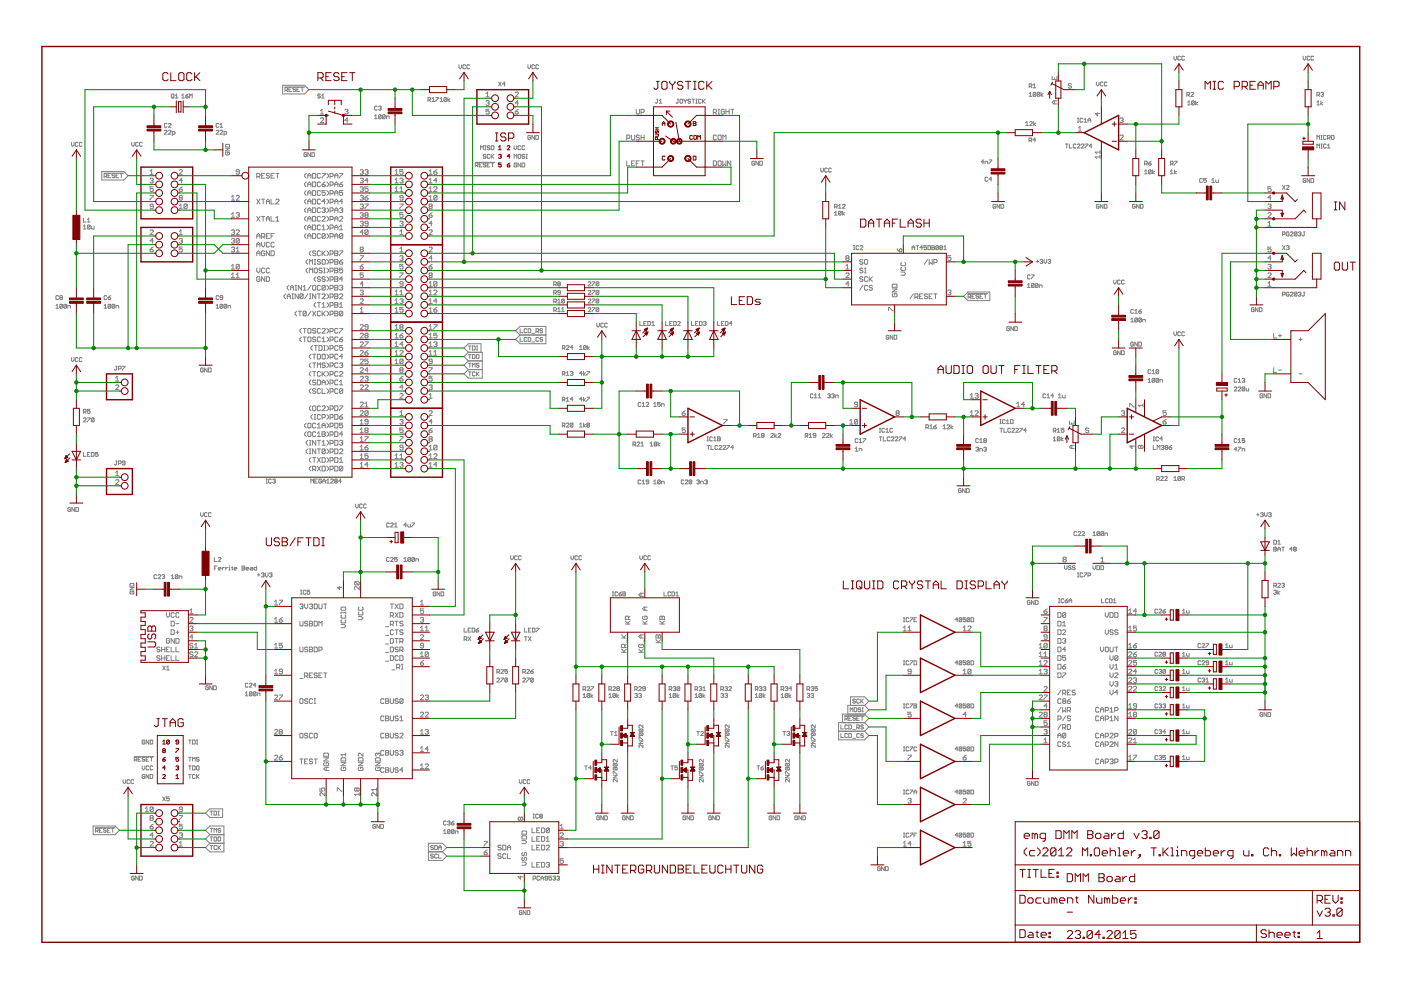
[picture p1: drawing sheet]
<svg xmlns="http://www.w3.org/2000/svg" width="297mm" height="210mm" viewBox="0 0 297 210" stroke-linecap="round" stroke-linejoin="round" font-family="sans-serif">
<g fill="none" stroke="#808080" stroke-width=".21">
<path d="M39.9 19.9l-.6 .5M59.9 18.1h4.7l.9 .9-.9 .9h-4.7zM60.4 18.4h4.2M60.4 19.1h.4l.2-.4-.6-.1v.8M60.7 19.1l.3 .3M61.3 19h.3M61.8 18.6h-.5v.8h.5M62.7 18.7l-.2-.1-.4 .1 .2 .3 .4 .1-.2 .3-.4-.1M62.9 19h.3M63.5 18.6h-.6v.8h.6M63.8 18.6h.5M64.1 18.6v.8"/>
<path d="M97.3 13.7v.6l.3 .3 .3-.3v-.6M98.7 13.9l-.1-.2-.5 .2v.5l.2 .2 .4-.2M99.5 13.9l-.1-.2-.4 .2v.5l.1 .2 .4-.2M103 19.9l.4-.4v1M105.7 17.4l.6 .8M106.3 17.4l-.6 .8M107.1 17.8h-.5l.4-.4v.8M109.2 19.7l.2-.2h.3l.2 .2-.7 .8h.7M111.9 13.7v.6l.3 .3 .3-.3v-.6M113.3 13.9l-.1-.2-.4 .2 .1 .7 .4-.2M114.2 13.9l-.2-.2-.4 .2v.5l.1 .2 .5-.2M218.2 19.9l.3-.3v.8"/>
<path d="M218.2 18.3h.4l.2-.4-.6-.1v.8M218.5 18.3l.3 .3M219.1 18l.2-.2v.8M219.1 18.6h.5M219.6 19.7l-.1 .7-.4-.1M219.6 19.7l-.4-.1-.1 .7M219.6 19.7l-.5 .6M220.5 19.7v.6l-.2 .1-.4-.1M220.5 19.7l-.5-.1-.1 .7M220.5 19.7l-.6 .6M220.7 19.6v.8M221.1 19.9l-.4 .3 .4 .2"/>
<path d="M223.1 16.2v.7h1v-.7M223.6 16.5v.4M227.2 17.9l-.2-.2h-.3l-.2 .2 .2 .3 .5 .2-.2 .3h-.3l-.2-.2M232.5 17.4v.5l.2 .3 .3-.3v-.5M233.8 17.5l-.1-.1-.4 .1v.6l.1 .1 .4-.1M234.7 17.5l-.2-.1-.4 .1v.6l.2 .1 .4-.1M248.9 11.9v.6l.3 .2 .2-.2v-.6M250.3 12l-.2-.1-.4 .1v.6l.2 .1 .4-.1M251.1 12l-.1-.1-.4 .1v.6l.1 .1 .4-.1M252.5 19.7l.1-.1 .4 .1-.5 .7h.5M276.3 11.9v.6l.3 .2 .2-.2v-.6M277.7 12l-.2-.1-.4 .1v.6l.2 .1 .4-.1"/>
<path d="M278.5 12l-.1-.1-.4 .1v.6l.1 .1 .4-.1M280.1 19.7l.4-.1 .1 .1-.1 .3M15.1 30.2v.5l.3 .3 .3-.3v-.5M16.5 30.3l-.1-.1-.4 .1v.6l.1 .1 .4-.1M17.4 30.3l-.2-.1-.4 .1v.6l.2 .1 .4-.1M21.6 36.3h4.6l1 1-1 .9h-4.6zM22 36.7h4.2M22.1 37.4h.4l.1-.1-.1-.5h-.4v.9M22.4 37.4l.2 .3M22.9 37.3h.3M23.5 36.8h-.6v.9h.6M24.3 37l-.4-.2-.2 .3 .5 .2 .1 .2-.1 .2-.5-.2"/>
<path d="M24.6 37.3h.3M25.1 36.8h-.5v.9h.5M25.4 36.8h.6M25.7 36.8v.9M27.9 30.2v.5l.3 .3 .3-.3v-.5M29.3 30.3l-.1-.1-.4 .1v.6l.1 .1 .4-.1M30.2 30.3l-.2-.1-.4 .1v.6l.1 .1 .5-.1M31.8 37h.7M31.8 38l.2-.2h.3l.2 .2-.2 .3M31.8 36.3l.4-.3v1M32.2 38.3h.1M32.3 38.3l.2 .2-.2 .3h-.3l-.2-.2"/>
<path d="M32.5 39.6h-.7v.5l.4-.2 .3 .2v.3l-.2 .2h-.3l-.2-.2M34.9 27.7l.1-.1 .4 .1-.5 .7h.5M35.4 26.3l-.1-.1-.4 .1v.6l.1 .1 .4-.1M35.7 27.7l.1-.1 .5 .1-.6 .7h.6M35.7 26.3l.1-.1 .5 .1-.6 .7h.6M36.3 20.1l.2-.2 .4 .2-.2 .7-.4-.2zM36.5 28.4h.5l.1-.4-.1-.1h-.5v.8M36.6 20.5l.3 .3M37.2 20.8h.5M37.2 20.2l.2-.3v.9M38 36.1l.2-.1 .5 .1-.7 .9h.7M38.5 20.2l.3-.3v.9"/>
<path d="M38.5 20.8h.6M38.7 38.3h-.7l.5-.5v1M38.7 39.6l-.7 .5M39.3 20.4h.5l.1 .2-.4 .2zM40.2 20.8v-.9l.3 .3 .2-.3v.9M45.8 27.7l.2-.1 .4 .1-.6 .7h.6M46.4 26.3l-.2-.1-.4 .1v.6l.2 .1 .4-.1M46.7 27.7l.1-.1 .4 .1-.5 .7h.5M46.7 27h.5M46.7 26.4l.2-.2v.8M47.5 28.4l.5-.1-.1-.4h-.4v.8M47.8 30.7l.7-.1 .2 .6h-.9z"/>
<path d="M47.8 31.4h.9l-.9 .6h.9M48 32.3l-.2 .1 .2 .5h.5l.2-.2-.2-.4h-.3v.3M50.7 36.4h-.5l-.1-.1 .1-.3h.4l.1 .1v.7l-.1 .2h-.4l-.1-.2M54.4 37.4h.5l.2-.1v-.4l-.2-.1h-.5v1M54.8 37.4l.3 .4M55.5 37.3h.3M56.1 36.8h-.6v1h.6M57.1 36.9l-.1-.1-.5 .1 .1 .4h.4l.1 .1-.1 .4h-.4l-.1-.2M57.5 37.3h.3M58.1 36.8h-.6v1h.6M58.5 36.8h.7M58.8 36.8v1"/>
<path d="M64.9 36.8l-.3 .3v.3l.3 .4M64.9 38.6l-.3 .3v.3l.3 .4M65 32.5l-.1-.1-.4 .1 .1 .7 .4-.1v-.3h-.3M65.3 37.8v-.7l.3-.3 .3 .3v.7M65.3 39.6v-.7l.3-.3 .3 .3v.7M65.3 37.3h.6M65.3 39.1h.6M65.8 32.4v.8l-.5-.8v.8M66.1 32.4h.4l.2 .1-.2 .7h-.4zM66.3 36.8h.5l.2 .1v.7l-.2 .2h-.5zM66.3 38.6h.5l.2 .2v.6l-.2 .2h-.5zM67.9 20.1l-.4-.2-.1 .3 .4 .2 .1 .2-.1 .2-.4-.2"/>
<path d="M67.9 36.9l-.1-.1-.5 .1v.7l.2 .2 .4-.2M67.9 38.8l-.1-.2-.5 .2v.6l.2 .2 .4-.2M67.9 23.5l.4-.3v1M67.9 24.2h.7M67.9 25.2l.2-.2h.3l.2 .2-.7 .8h.7M68.2 20.8h.6M68.2 20.2l.3-.3v.9M68.3 36.8h.7l-.7 1M68.3 39.1h.5l.2 .3-.2 .2h-.3zM69 38.6l-.7 .5M69.3 36.8l.3 .3v.3l-.3 .4M69.3 38.6l.3 .3v.3l-.3 .4"/>
<path d="M70 37.4h.5l.1-.5-.1-.1h-.5v1M70 39.2h.5l.1-.1-.1-.5h-.5v1M71 37.8v-.7l.3-.3 .3 .3v.7M71 39.6v-.7l.3-.3 .3 .3v.7M71 37.3h.6M71 39.1h.6M72 39.1h.5l.2 .3-.2 .2h-.3zM72 36.8h.7l-.7 1M72.7 38.6l-.7 .5M73.1 23.3l.2-.1h.3l.2 .1-.2 .4M73.4 23.7h.2M73.6 23.7l.2 .1-.2 .4h-.3l-.2-.2"/>
<path d="M73.8 25.5h-.7l.5-.5v1M76.4 36.1l.1-.1h.4l.1 .1-.1 .3M76.4 38l.1-.2h.4l.1 .2-.1 .3M76.4 39.8l.1-.2h.4l.1 .2-.1 .3M76.7 38.3h.2M76.7 36.4h.2M76.9 36.4l.1 .2-.1 .4h-.4l-.1-.2M76.9 38.3l.1 .2-.1 .3h-.4l-.1-.2M77.4 36.1l.1-.1h.4l.1 .1-.1 .3M77.7 36.4h.2M77.9 36.4l.1 .2-.1 .4h-.4l-.1-.2M78 38.3h-.6l.5-.5v1"/>
<path d="M78 39.6h-.6v.5l.3-.2 .3 .2v.3l-.1 .2h-.4l-.1-.2M79.4 24.6l.3-.3v.9M79.4 25.2h.6M80 22.6l-.2-.1-.4 .1v.6l.2 .1 .4-.1M80.3 22.6l.4-.1 .1 .1-.1 .3M80.5 22.9h.2M80.7 22.9l.1 .2-.1 .2-.4-.1M80.8 24.5v.5l-.1 .2-.4-.2M80.8 24.5l-.4-.2-.1 .7M80.8 24.5l-.5 .5M81.7 24.5v.5l-.2 .2-.4-.2M81.7 24.5l-.5-.2-.1 .2v.5"/>
<path d="M81.7 24.5l-.6 .5M81.9 25.2v-.6l.6 .1v.5M83.8 37h.6M83.8 38.8h.6M83.8 36.3l.3-.3v1M83.8 38.1l.3-.3v1M83.8 39.9l.3-.3v1M84.8 38l.1-.2h.4l.1 .2-.1 .3M84.8 39.9l.3-.3v1M85.1 38.3h.2M85.3 38.3l.1 .2-.1 .3h-.4l-.1-.2M85.4 36h-.6v.4l.3-.1 .3 .1v.4l-.1 .2h-.4l-.1-.2"/>
<path d="M90.7 21.2l.6-.1-.1-.4h-.5v.8M91 37h.6M91 38.8h.6M91 36.3l.3-.3v1M91 38.1l.3-.3v1M91 39.9l.3-.3v1M91 21.2l.3 .3M91.6 21.5h.5M91.6 21l.3-.3v.8M92 36.4h.5l.1 .4-.1 .2h-.4l-.1-.2zM92 39.8l.1-.2h.4l.1 .2-.6 .8h.6M92.4 20.7h.6l-.6 .8"/>
<path d="M92.6 38.3h-.6l.5-.5v1M92.6 36l-.6 .4M93.3 21l.3-.3v.8M93.3 21.5h.6M94.7 20.8v.6l-.1 .1-.5-.1M94.7 20.8l-.4-.1-.2 .1v.6M94.7 20.8l-.6 .6M95 20.7v.8M95.4 21l-.4 .2 .4 .3M100.8 34.4h4.1M100.8 35.1h.4l.1-.4-.5-.1v.8M101.1 35.1l.2 .3"/>
<path d="M101.6 35h.3M101.9 31.7v-.8l.3 .3 .3-.3v.8M102.2 34.6h-.6v.8h.6M102.7 31.7h.3M102.7 30.9h.3M102.9 30.9v.8M103 34.7l-.1-.1-.4 .1 .1 .3h.3l.1 .3-.1 .1-.4-.1M103 32.9l-.4-.2-.1 .3 .4 .1 .1 .3-.1 .2-.4-.2M103 21.5l.2-.2h.3l.2 .2-.2 .3M103 20.5h.7M103.3 35h.3M103.4 21.8h.1"/>
<path d="M103.5 21.8l.2 .2-.2 .4h-.3l-.2-.2M103.7 23.2h-.7v.5l.4-.2 .3 .2-.2 .5h-.3l-.2-.2M103.9 31.1l-.2-.2-.4 .2 .1 .2 .5 .2-.2 .2-.4-.1M103.9 32.9l-.2-.2-.4 .2v.5l.1 .2 .5-.2M103.9 34.6h-.6v.8h.6M104.1 31.1l.2-.2 .4 .2v.5l-.1 .1-.5-.1zM104.1 32.7v.9M104.1 34.6h.6M104.3 33.1l.4 .5M104.4 34.6v.8M104.7 32.7l-.6 .6M109 30.9v.6l.3 .2 .3-.2v-.6"/>
<path d="M109 33.6v-.9l.3 .3 .3-.3v.9M109.2 23.7h.5l.2 .3-.2 .2h-.3zM109.6 34.7l-.2-.1-.4 .1v.6l.4 .1 .2-.4h-.3M109.9 23.2l-.7 .5M109.9 21.8h-.7l.5-.5v1.1M110 32.7l.4 .2v.5l-.1 .2-.5-.2v-.5zM110.4 31.1l-.1-.2-.5 .2v.5l.2 .1 .4-.1M110.4 34.6v.8l-.6-.8v.8M110.7 34.6l.6 .1v.6l-.2 .1h-.4zM111.3 31.1l-.2-.2-.4 .2v.5l.1 .1 .5-.1M111.3 32.9l-.5-.2-.1 .3 .4 .1 .2 .3-.2 .2-.4-.2M111.5 32.7h.3"/>
<path d="M111.5 33.6h.3M111.7 32.7v.9M112.5 28.9l-.1-.2-.5 .2 .2 .6 .4-.1v-.3h-.3M113.3 28.7v.8l-.5-.8v.8M113.6 28.7l.6 .2v.5l-.2 .1h-.4zM132.9 29.3h.5l.1-.2-.1-.5h-.5v1.1M132.9 34.1v1h.6M133.9 34.6h.3M133.9 28.6v.9l.1 .2h.4l.2-.2v-.9M134.6 34.1h-.7v1h.7M134.9 34.6h.3M134.9 23.2v.8l.2 .2h.3l.2-.2v-.8"/>
<path d="M135.6 28.8l-.2-.2h-.3l-.2 .2 .2 .3h.3l.2 .2-.2 .4h-.3l-.2-.2M135.6 34.1h-.7v1M135.9 23.8h.5l.2-.1-.2-.5h-.5v1M135.9 28.6v1.1M135.9 29.1h.7M135.9 34.1h.7M136.2 34.1v1M136.6 28.6v1.1M139.2 21h.3M139.4 21v.7l-.2 .2-.2-.2M139.8 21.9h.6M139.8 21.3l.3-.3v.9"/>
<path d="M143.6 21h.3M143.8 21v.7l-.2 .2-.3-.2M144.2 21.2l.1-.2 .4 .2v.5l-.1 .2-.4-.2zM145 21l.3 .5M145.3 21.5v.4M145.6 21l-.3 .5M146.4 21.2l-.1-.2-.4 .2 .1 .3 .4 .1-.1 .3-.4-.2M146.7 21h.6M147 21v.9M147.5 21.9h.3M147.5 21h.3M147.7 21v.9"/>
<path d="M148.7 21.2l-.2-.2-.4 .2 .1 .7 .5-.2M148.9 21v.9M149.1 21.5l.4 .4M149.5 21l-.6 .6M151.2 23.8h.5l.2-.5-.2-.1h-.5v1M151.2 34.1h.5l.2 .2v.7l-.2 .1h-.5zM151.6 23.8l.3 .4M151.9 28.8l-.2-.2h-.3l-.2 .2v.7l.2 .2h.3l.2-.2M152.3 23.2h.3M152.3 24.2h.3M152.4 28.6h.3l.2 .2v.7l-.2 .2h-.3l-.1-.2v-.7zM152.4 34.1h.3l.2 .2v.7l-.2 .1h-.3l-.1-.1v-.7z"/>
<path d="M152.4 23.2v1M153.2 34.1v1l.4-.3 .3 .3v-1M153.2 29.7v-1.1l.4 .4 .3-.4v1.1M153.6 23.3l-.2-.1h-.3l-.2 .1v.7l.2 .2h.3l.2-.2v-.3h-.4M153.9 23.7h.7M153.9 23.2v1M154.6 23.2v1M154.9 34.1v1l-.6-1v1M154.9 23.2h.7M155.3 23.2v1M160 34.3l-.2-.1-.4 .1v.6l.4 .1 .2-.4h-.3M160.8 34.2v.8l-.5-.8v.8"/>
<path d="M161.1 34.2h.4l.1 .1v.6l-.1 .1h-.4zM174 35.6v.6l.3 .3 .3-.3v-.6M175.4 35.8l-.1-.2-.4 .2v.5l.1 .2 .4-.2M176.3 35.8l-.2-.2-.4 .2 .1 .7 .5-.2M208.6 34.3h-.6l.4-.4v.9M208.9 34.8v-.6l.5 .1v.5M209.4 37.7l-.1-.1-.4 .1v.6l.1 .1 .4-.1M209.7 33.9h.6l-.6 .9M210.3 38h-.6l.4-.4v.8M217.5 26.1l.2-.3v.8M217.5 26.6h.5M218.2 29.8h.4l.1-.4-.5-.1v.8"/>
<path d="M218.2 20.4h.6M218.3 25.9l.2-.1 .4 .1-.6 .7h.6M218.5 29.8l.2 .3M219.2 25.8v.8M219.6 26.1l-.4 .3 .4 .2M219.6 29.7h-.6l.4-.4v.8M223.6 21.4v.6M224.1 21.4h-.7l-.3 .3 .3 .3h.7M225.9 30.5h.5M226.2 30.5v.9M226.7 30.5v.9h.6M228.1 30.7l-.1-.2-.4 .2v.5l.1 .2 .4-.2"/>
<path d="M228.4 30.7l.1-.2 .5 .2-.6 .7h.6M228.4 25.9h.3M228.4 25.1h.3M228.6 25.1v.8M228.6 27.2l.4-.4v1M228.6 27.8h.7M229.2 30.7l.2-.2 .4 .2-.6 .7h.6M229.6 25.2l-.2-.1-.4 .1 .1 .7 .5-.1M229.8 25.9h.6M229.8 25.3l.3-.2v.8M230.1 30.5h.6l-.6 .9M230.7 25.9v-.6l.2-.2 .3 .2v.6"/>
<path d="M230.7 25.5h.5M231.5 31h-.6l.5-.5v.9M232.7 23.9v.7l-.5-.5h1M233.2 32.3h-1l.3 .3M233.2 33.3h-1l.3 .3M233.2 31.9v.7M233.2 32.9v.7M237.5 25.2l.1-.2h.4l.1 .2-.1 .3M237.5 28.8l.1-.2h.4l.1 .2-.6 .9h.6M237.8 25.5h.2M238 25.5l.1 .2-.1 .3-.5-.2M242.7 36.3l.3-.3v.9"/>
<path d="M242.7 36.9h.5M242.7 34.8h.4l.1-.5-.1-.1h-.4v.8M243 34.8l.2 .2M243.5 34.6h.4l.2 .3-.4 .1zM244.1 36.2v.5l-.2 .2-.4-.2M244.1 36.2l-.2-.2-.4 .2v.5M244.1 36.2l-.6 .5M244.1 34.2l-.6 .4M244.4 36v.9M244.8 36.3l-.4 .3 .4 .3M248.2 36.9h.5M248.2 36.3l.2-.3v.9"/>
<path d="M248.2 34.8h.4l.1-.2-.1-.4h-.4v.8M248.4 34.8l.3 .2M249 34.2h.6l-.6 .8M249 36v.9M249.4 36.3l-.4 .3 .4 .3M251.6 20.2h.5l.1-.5-.1-.1h-.5v.8M251.8 21.7l.3-.3v.8M251.8 22.2h.6M251.9 20.2l.3 .2M253.2 21.5v.6l-.1 .1-.5-.1M253.2 21.5l-.4-.1-.2 .1v.6M253.2 21.5l-.6 .6"/>
<path d="M253.5 21.4v.8M253.9 21.7l-.4 .3 .4 .2M254.9 38l-.1-.2-.4 .2v.5l.1 .2 .4-.2M255.8 37.8h-.6v.5l.3-.2 .3 .2-.2 .4-.4-.2M256.9 38.1l.3-.3v.9M256.9 38.7h.6M257.8 38.1v.4l.1 .2h.4v-.6M269.5 39.6h-.7v.5l.4-.2 .3 .2v.3l-.2 .2h-.3l-.2-.2M271.9 39.3l.6 .9M272.5 39.3l-.6 .9M272.7 39.5l.2-.2 .4 .2-.6 .7h.6M276.8 38l-.1-.2-.4 .2 .1 .7 .4-.2v-.2h-.2"/>
<path d="M277.7 37.8v.9l-.6-.9v.9M278 37.8h.4l.1 .2v.5l-.1 .2h-.4zM279.2 22.2h.6M279.2 21.7l.3-.3v.8M279.2 20.2h.4l.2-.2-.2-.4h-.4v.8M279.2 29.5v-.8l.3 .3 .3-.3v.8M279.2 31.4v-.9l.3 .3 .3-.3v.9M279.5 20.2l.3 .2M280.1 28.7h.2M280.1 29.5h.2M280.1 21.4v.8M280.1 30.5h.2"/>
<path d="M280.1 31.4h.2M280.2 28.7v.8M280.2 30.5v.9M280.3 20h.2M280.5 21.7l-.4 .3 .4 .2M280.5 20l.1 .2-.1 .2-.4-.1M281.2 28.9l-.2-.2-.4 .2v.5l.2 .1 .4-.1M281.2 30.7l-.2-.2-.4 .2v.5l.2 .2 .4-.2M281.5 29.3h.4l.1-.2-.1-.4h-.4v.8M281.5 31.4h.5M281.5 30.8l.2-.3v.9M281.7 29.3l.3 .2"/>
<path d="M282.3 28.9l.1-.2 .5 .2v.5l-.2 .1-.4-.1zM17.7 48l.3-.3v.9M17.7 48.6h.5M17.7 46.2v.9h.5M18.5 47.1h.6M18.5 46.5l.3-.3v.9M19.1 47.8v.6l-.2 .2-.4-.2M19.1 47.8l-.2-.1-.4 .1v.6M19.1 47.8l-.6 .6M19.4 48v.4l.1 .2h.4v-.6M31.8 48.9l.2-.2 .5 .2-.7 .8h.7M31.8 41.4h.7l-.7 1"/>
<path d="M31.8 52.9h.5l.2 .3-.2 .2h-.3l-.2-.2zM32.5 43.8h-.5l-.2-.2 .2-.3h.3l.2 .1v.7l-.2 .2h-.3l-.2-.2M32.5 51.1h-.7l.5-.5v1M32.5 52.4l-.7 .5M38 49.7h.7M38 40.1h.5l.2 .3-.5 .2-.2-.2zM38 44.3h.7M38 50.7l.5-.1 .2 .1-.2 .4M38 49.1l.4-.4v1M38 43.6l.4-.3v1M38.2 41.9l-.2-.1 .2-.4 .5 .2-.2 .3M38.2 41.9l-.2 .2 .2 .3 .5-.1-.2-.4"/>
<path d="M38.2 41.9h.3M38.4 51.1h.1M38.5 51.1l.2 .1-.2 .4-.5-.2M38.7 52.4h-.7v.5l.4-.2 .3 .2v.3l-.2 .2-.5-.2M39.7 43.4l-.2-.1h-.3l-.2 .1v.7M39.7 43.4v.7l-.2 .2h-.3l-.2-.2M39.7 43.4l-.7 .7M49.1 52.6l.1-.2h.4l.1 .2-.1 .3M49.1 50.7l.1-.1h.4l.1 .1-.1 .4M49.1 42.4h.6M49.1 46.1h.6M49.1 48.9l.5-.2 .1 .2-.1 .3"/>
<path d="M49.1 57h.6M49.1 58.9h.6M49.1 45.4l.3-.3v1M49.1 41.8l.3-.4v1M49.1 56.4l.3-.4v1M49.1 58.2l.3-.3v1M49.4 49.2h.2M49.4 52.9h.2M49.4 51.1h.2M49.6 49.2l.1 .2-.1 .3h-.4l-.1-.1M49.6 52.9l.1 .2-.1 .3h-.4l-.1-.2M49.6 51.1l.1 .1-.1 .4h-.4l-.1-.2"/>
<path d="M50.1 48.9l.1-.2 .5 .2-.6 .8h.6M50.1 41.6l.1-.2h.4l.1 .2-.6 .8h.6M50.1 45.3l.1-.2h.4l.1 .2-.1 .3M50.1 53.4h.6M50.1 58.9h.6M50.1 52.7l.3-.3v1M50.1 58.2l.3-.3v1M50.4 45.6h.2M50.6 45.6l.1 .2-.1 .3-.5-.2M50.7 50.7l-.1-.1h-.4l-.1 .1v.7M50.7 56.2l-.1-.2h-.4l-.1 .2v.7M50.7 56.2v.7l-.1 .1h-.4l-.1-.1"/>
<path d="M50.7 50.7v.7l-.1 .2h-.4l-.1-.2M50.7 50.7l-.6 .7M50.7 56.2l-.6 .7M54.4 50.5v-.6l.4-.4 .3 .4v.6M54.4 52.4v-.7l.4-.3 .3 .3v.7M54.4 54.2v-.7l.4-.3 .3 .3v.7M54.4 56.9v.6l.4 .3 .3-.3v-.6M54.4 50h.7M54.4 53.7h.7M54.4 51.9h.7M54.4 45.9l.7 1M54.4 42.2l.7 1"/>
<path d="M55.1 58.8l-.2-.1h-.3l-.2 .1v.7l.2 .2h.3l.2-.2v-.3h-.3M55.1 45.9l-.7 1M55.1 42.2l-.7 1M55.5 50.2h.5l.1-.2v-.3l-.1-.2h-.5v1M55.5 42.2h.6M55.5 45.9h.6M55.5 51.4v.6l.3 .4 .3-.4v-.6M55.8 50.2l.3 .3M55.8 42.2v1M55.8 45.9v1M56.1 57l-.1-.1h-.4l-.1 .1v.7l.1 .1h.4l.1-.1M56.1 53.4l-.1-.2h-.4l-.1 .2v.6l.1 .2h.4l.1-.2v-.3h-.3"/>
<path d="M56.1 58.7v1l-.6-1v1M56.5 50h.3M56.5 42.7h.6M56.5 46.4h.6M56.5 43.2v-.6l.3-.4 .3 .4v.6M56.5 58.7h.5l.1 .1v.7l-.1 .2h-.5zM56.5 46.9v-.7l.3-.3 .3 .3v.7M57.1 51.5l-.1-.1h-.4l-.1 .1v.7l.1 .2h.4l.1-.2M57.1 57l-.1-.1h-.4l-.1 .1v.7l.1 .1h.4l.1-.1M57.1 49.5h-.6v1h.6M57.1 53.2v1l-.6-1v1M57.5 53.2h.5l.1 .2v.6l-.1 .2h-.5z"/>
<path d="M57.5 50h.3M57.5 42.2v1h.6M57.5 45.9v1h.6M58.1 51.5l-.1-.1h-.4l-.1 .1v.7l.1 .2h.4l.1-.2M58.1 49.5h-.6v1M58.5 42.4l.2-.2h.3l.2 .2-.7 .8h.7M58.5 46.9h.7M58.5 46.2l.3-.3v1M64.9 40.4l-.3 .3v.4l.3 .3M64.9 42.2l-.3 .4v.3l.3 .3M64.9 44.1l-.3 .3v.3l.3 .4M64.9 45.9l-.3 .3v.4l.3 .3"/>
<path d="M64.9 47.7l-.3 .3v.4l.3 .3M64.9 49.5l-.3 .4v.3l.3 .3M65.3 41.4v-.7l.3-.3 .3 .3v.7M65.3 43.2v-.6l.3-.4 .3 .4v.6M65.3 45.1v-.7l.3-.3 .3 .3v.7M65.3 46.9v-.7l.3-.3 .3 .3v.7M65.3 48.7v-.7l.3-.3 .3 .3v.7M65.3 50.5v-.6l.3-.4 .3 .4v.6M65.3 50h.6M65.3 40.9h.6M65.3 42.7h.6M65.3 44.6h.6"/>
<path d="M65.3 46.4h.6M65.3 48.2h.6M65.3 55l-.4 .4v.3l.4 .3M65.3 56.9l-.4 .3v.3l.4 .3M65.6 56v-1l.3 .4 .4-.4v1M65.6 57.8v-.9l.3 .3 .4-.3v.9M65.9 53.2l-.3 .3v.4l.3 .3M66.3 47.7h.5l.2 .2v.7l-.2 .1h-.5zM66.3 44.1h.5l.2 .1v.7l-.2 .2h-.5zM66.3 40.4h.5l.2 .2v.7l-.2 .1h-.5zM66.3 42.2h.5l.2 .2v.7l-.2 .1h-.5zM66.3 45.9h.5l.2 .2v.6l-.2 .2h-.5z"/>
<path d="M66.3 49.5h.5l.2 .2v.7l-.2 .1h-.5zM66.6 57l.2-.1h.3l.2 .1v.7l-.2 .1h-.3l-.2-.1zM66.6 55h.4M66.6 56h.4M66.8 55v1M67 53.4l-.2-.2h-.4l-.1 .2 .1 .3h.4l.2 .2-.2 .3h-.4l-.1-.2M67 58.7l-.4 .3v.4l.4 .3M67.9 47.9l-.1-.2-.5 .2v.7l.2 .1 .4-.1M67.9 55.2l-.1-.2-.5 .2 .2 .3 .4 .2-.1 .3-.5-.1M67.9 53.4l-.1-.2-.5 .2v.6l.2 .2 .4-.2M67.9 40.6l-.1-.2-.5 .2v.7l.2 .1 .4-.1M67.9 42.4l-.1-.2-.5 .2v.7l.2 .1 .4-.1"/>
<path d="M67.9 44.2l-.1-.1-.5 .1v.7l.2 .2 .4-.2M67.9 46.1l-.1-.2-.5 .2v.6l.2 .2 .4-.2M67.9 49.7l-.1-.2-.5 .2v.7l.2 .1 .4-.1M67.9 58.8l-.1-.1-.5 .1 .2 .4 .4 .2-.1 .3-.5-.2M68.3 44.2l.2-.1h.3l.2 .1-.2 .4M68.3 46.1l.2-.2h.3l.2 .2v.1l-.7 .7h.7M68.3 55.2l.2-.2h.3l.2 .2v.7l-.2 .1h-.3l-.2-.1zM68.3 53.2v1M68.3 57l-.2-.1h-.3l-.2 .3 .2 .1h.3l.2 .4-.2 .1h-.3l-.2-.1M68.3 48.7h.7M68.3 48l.3-.3v1M68.5 53.7l.5 .5"/>
<path d="M68.6 44.6h.2M68.6 56.9h.4M68.6 57.8h.4M68.8 44.6l.2 .1-.2 .4h-.3l-.2-.2M68.8 56.9v.9M69 40.4h-.7v.5l.3-.2 .4 .2v.4l-.2 .1h-.3l-.2-.1M69 49.7v.7l-.2 .1h-.3l-.2-.1M69 58.8l-.2-.1h-.3l-.2 .3 .2 .2h.3l.2 .3-.2 .2h-.3l-.2-.2M69 49.7l-.2-.2h-.3l-.2 .2v.7M69 42.7h-.7l.5-.5v1M69 49.7l-.7 .7M69 53.2l-.7 .7"/>
<path d="M69.3 40.4l.3 .3v.4l-.3 .3M69.3 42.2l.3 .4v.3l-.3 .3M69.3 44.1l.3 .3v.3l-.3 .4M69.3 45.9l.3 .3v.4l-.3 .3M69.3 47.7l.3 .3v.4l-.3 .3M69.3 49.5l.3 .4v.3l-.3 .3M69.3 53.2l.3 .3v.4l-.3 .3M69.3 55l.3 .4v.3l-.3 .3M69.3 56.9l.3 .3v.3l-.3 .3M69.3 58.7l.3 .3v.4l-.3 .3M70 41.1h.5l.1-.2-.1-.5h-.5v1M70 42.9h.5l.1-.2-.1-.5h-.5v1"/>
<path d="M70 44.7h.5l.1-.1-.1-.5h-.5v1M70 46.6h.5l.1-.2-.1-.5h-.5v1M70 48.4h.5l.1-.2-.1-.5h-.5v1M70 50.2h.5l.1-.2-.1-.5h-.5v1M70 53.9h.5l.1-.2-.1-.5h-.5v1M70 55.7h.5l.1-.2-.1-.5h-.5v1M70 57.5h.5l.1-.2-.1-.4h-.5v.9M70 59.4h.5l.1-.2-.1-.5h-.5v1M71 41.4v-.7l.3-.3 .3 .3v.7M71 43.2v-.6l.3-.4 .3 .4v.6M71 45.1v-.7l.3-.3 .3 .3v.7M71 46.9v-.7l.3-.3 .3 .3v.7"/>
<path d="M71 48.7v-.7l.3-.3 .3 .3v.7M71 50.5v-.6l.3-.4 .3 .4v.6M71 53.2h.5l.1 .2-.1 .3 .1 .3-.1 .2h-.5zM71 55h.5l.1 .2-.1 .3 .1 .4-.1 .1h-.5zM71 56.9h.5l.1 .1-.1 .3 .1 .4-.1 .1h-.5zM71 58.7h.5l.1 .1-.1 .4 .1 .3-.1 .2h-.5zM71 50h.6M71 40.9h.6M71 42.7h.6M71 44.6h.6M71 46.4h.6M71 48.2h.6"/>
<path d="M71 53.7h.5M71 55.5h.5M71 57.3h.5M71 59.2h.5M72 44.2l.2-.1h.3l.2 .1-.2 .4M72 46.1l.2-.2h.3l.2 .2v.1l-.7 .7h.7M72 53.2h.7l-.7 1M72 55.5h.5l.2 .4-.2 .1h-.3l-.2-.1zM72 48.7h.7M72 48l.3-.3v1M72.3 44.6h.2M72.5 44.6l.2 .1-.2 .4h-.3l-.2-.2"/>
<path d="M72.7 55l-.7 .5M72.7 40.4h-.7v.5l.3-.2 .4 .2v.4l-.2 .1h-.3l-.2-.1M72.7 49.7v.7l-.2 .1h-.3l-.2-.1M72.7 56.9h-.7v.4l.3-.1 .4 .1v.4l-.2 .1h-.3l-.2-.1M72.7 49.7l-.2-.2h-.3l-.2 .2v.7M72.7 42.7h-.7l.5-.5v1M72.7 59.2h-.7l.5-.5v1M72.7 49.7l-.7 .7M76.4 41.6l.1-.2h.4l.1 .2-.1 .3M76.4 43.4l.1-.1h.4l.1 .1-.1 .4M76.4 45.3l.1-.2h.4l.1 .2-.1 .3M76.4 47.1l.1-.2h.4l.1 .2-.1 .3"/>
<path d="M76.4 54.2h.6l-.6 1M76.4 56.5h.5l.1 .4-.1 .1h-.4zM76.5 52.9l-.1-.2 .1-.3h.4l.1 .2-.1 .3M76.5 52.9l-.1 .2 .1 .3h.4l.1-.2-.1-.3M76.5 52.9h.4M76.7 43.8h.2M76.7 40.1h.2M76.7 41.9h.2M76.7 45.6h.2M76.7 47.4h.2M76.9 40.1l.1 .2-.1 .3h-.4l-.1-.2M76.9 41.9l.1 .2-.1 .3h-.4l-.1-.1"/>
<path d="M76.9 43.8l.1 .1-.1 .4h-.4l-.1-.2M76.9 45.6l.1 .2-.1 .3-.5-.2M76.9 47.4l.1 .2-.1 .3h-.4l-.1-.1M77 57.9h-.6v.5l.5-.2 .1 .5-.1 .2h-.4l-.1-.2M77 49.2h-.6l.5-.5v1M77 56l-.6 .5M77.4 41.9h.5l.1 .4-.1 .1h-.4l-.1-.1zM77.4 43.3h.6l-.6 1M77.5 45.6l-.1-.2 .1-.3h.4l.1 .2-.1 .3M77.5 45.6l-.1 .2 .1 .3 .5-.2-.1-.3M77.5 45.6h.4M78 48.9v.7l-.1 .1h-.4l-.1-.1"/>
<path d="M78 47.4h-.5l-.1-.2 .1-.3h.4l.1 .2v.7l-.1 .1h-.4l-.1-.1M78 48.9l-.1-.2-.5 .2v.7M78 41.4l-.6 .5M78 48.9l-.6 .7M83.8 40.6h.6M84.8 49.7h.6M84.8 40.6h.6M84.8 43.3h.6l-.6 1M84.8 47.1l.1-.2h.4l.1 .2-.1 .3M84.8 54.4l.1-.2h.4l.1 .2-.1 .3M84.8 53.4h.6M84.8 57.9h.6l-.6 1"/>
<path d="M84.8 49.1l.3-.4v1M84.8 52.7l.3-.3v1M85.1 47.4h.2M85.1 54.7h.2M85.3 54.7l.1 .2-.1 .3h-.4l-.1-.1M85.3 47.4l.1 .2-.1 .3h-.4l-.1-.1M85.4 56h-.6v.5l.3-.1 .3 .1v.4l-.1 .1h-.4l-.1-.1M85.4 41.9h-.5l-.1-.1 .1-.4h.4l.1 .2v.7l-.1 .1h-.4l-.1-.1M85.4 45.1h-.6v.5l.3-.2 .3 .2v.3l-.1 .2-.5-.2M91 52.6l.1-.2 .5 .2-.6 .8h.6M91 48.9l.1-.2 .5 .2-.6 .8h.6M91 40.6h.6"/>
<path d="M91 42.4h.6M91 45.6h.5l.1 .3-.5 .2-.1-.2zM91 56.5h.5l.1 .4-.5 .1-.1-.1zM91 41.8l.3-.4v1M91.1 43.8h.4M91.1 58.4l-.1-.2 .1-.3 .5 .1-.1 .4M91.1 43.8l-.1-.2 .1-.3 .5 .1-.1 .4M91.1 58.4l-.1 .1 .1 .4 .5-.2-.1-.3M91.1 43.8l-.1 .1 .1 .4 .5-.2-.1-.3M91.1 58.4h.4M91.6 47.4h-.6l.5-.5v1M91.6 54.7h-.6l.5-.5v1"/>
<path d="M91.6 45.1l-.6 .5M91.6 56l-.6 .5M92.6 41.6v.7l-.1 .1h-.4l-.1-.1M92.6 59.9v.6l-.1 .2h-.4l-.1-.2M92.6 41.6l-.1-.2h-.4l-.1 .2v.7M92.6 59.9l-.1-.2h-.4l-.1 .2v.6M92.6 41.6l-.6 .7M92.6 59.9l-.6 .6M124.7 59.9l.1-.1 .5 .1-.6 .7h.6M125.5 59.8h.6l-.6 .8M127 59.9v.6l-.2 .1-.4-.1M127 59.9l-.5-.1-.1 .1v.6"/>
<path d="M127 59.9l-.6 .6M176.9 43.9h.5l.1-.4-.6-.2v.9M176.9 45.1l.3-.3v.8M176.9 45.6h.6M177.2 43.9l.3 .3M177.8 44.2h.5M177.8 43.6l.3-.3v.9M178.3 44.9v.6l-.1 .1-.4-.1M178.3 44.9l-.1-.1-.4 .1v.6M178.3 44.9l-.5 .6M178.6 43.5l.2-.2 .4 .2-.6 .7h.6M178.6 44.8v.8"/>
<path d="M179 45.1l-.4 .2 .4 .3M179.3 57h.7M179.3 58l.2-.1h.3l.2 .1-.7 .9h.7M179.3 56.4l.4-.4v1M179.5 54.7l-.2-.2 .2-.3h.3l.2 .2-.2 .3M179.5 54.7l-.2 .2 .2 .3h.3l.2-.1-.2-.4M179.5 54.7h.3M181 52.1h.2M181 52.9h.2M181.1 52.1v.8M182.1 52.2l-.2-.1-.4 .1 .2 .7 .4-.1M182.4 52.2l.1-.1 .4 .1-.5 .7h.5"/>
<path d="M182.9 57l-.1-.1-.5 .1 .2 .3 .4 .2-.1 .3-.5-.1M182.9 55.2l-.1-.2-.5 .2 .2 .3 .4 .2-.1 .3-.5-.1M182.9 58.8l-.1-.1-.5 .1 .2 .4 .4 .2-.1 .3-.5-.2M183.3 55.2l.2-.2h.3l.2 .2v.7l-.2 .1h-.3l-.2-.1zM183.3 56.9h.3M183.3 57.8h.3M183.5 56.9v.9M184 58.8l-.2-.1h-.3l-.2 .1v.7l.2 .2h.3l.2-.2M184.3 58.7v1M184.5 59.2l.5 .5M185 58.7l-.7 .7M190.2 52.7l.5 .7"/>
<path d="M190.7 52.9l.2-.2 .3 .2v.3l-.1 .2h-.4zM191 57.7h.7l.3 .3-.3 .4h-.7M191.2 56.7l-.2 .2 .2 .4h.7l.1-.1-.1-.5M191.2 55.7l-.2 .1v.4l.2 .1h.7l.1-.1-.1-.5M193.4 52.9v-.5l.3-.3 .2 .3v.5M193.4 52.5h.5M194.2 52.1h.6M194.5 52.1v.8M195.6 52.5h-.5l.4-.4v.8M196.4 52.1h-.5v.4l.3-.1 .2 .1-.1 .4-.4-.1M196.7 55l-.7 1M196.7 52.1l.6 .1-.1 .7h-.5z"/>
<path d="M197 55v1l.3-.3 .4 .3v-1M197.6 52.5h.4M197.6 52.1l.5 .1-.1 .3 .1 .3-.1 .1h-.4zM198 55.7h.5l.2-.2v-.3l-.2-.2h-.5v1M199 52.2l-.2-.1-.4 .1v.6M199 52.2v.6l-.2 .1-.4-.1M199 52.2l-.6 .6M199.4 52.5h.3M199.4 52.5l-.1-.1 .1-.3 .4 .1-.1 .3M199.4 52.5l-.1 .1 .1 .3 .4-.1-.1-.3M200.1 52.9h.6M200.1 52.4l.3-.3v.8"/>
<path d="M201.6 54.2h-.7v.5l.4-.2 .3 .2v.4l-.2 .1h-.3l-.2-.1M211.1 43.5l-.1-.2-.5 .2 .2 .7 .4-.2v-.2h-.3M211.9 43.3v.9l-.5-.9v.9M212.2 43.3l.6 .2v.5l-.2 .2h-.4zM218.4 58.4l-.1-.1-.5 .1v.6l.2 .1 .4-.1M218.7 58.3h.5l-.5 .8M219.7 55.4h.5M219.9 55.2v.5M220.5 55.2l.4-.2 .2 .2-.2 .2M220.8 55.4h.1M220.9 55.4l.2 .2-.2 .3-.4-.2M221.4 55v.6l.2 .3 .3-.3v-.6"/>
<path d="M222.2 55.2l.4-.2 .2 .2-.2 .2M222.5 55.4h.1M222.6 55.4l.2 .2-.2 .3-.4-.2M233 43.5l-.1-.2-.4 .2v.5l.4 .2 .1-.4h-.3M233.8 43.3v.9l-.5-.9v.9M234.1 43.3l.6 .2v.5l-.2 .2h-.4zM236.1 59.4v.5l.3 .3 .3-.3v-.5M237.5 59.5l-.1-.1-.5 .1v.6l.2 .1 .4-.1M238.4 59.5l-.2-.1-.4 .1v.6l.1 .1 .5-.1M240.7 43.5l-.2-.2-.4 .2v.5l.2 .2 .4-.2v-.2h-.3M241.5 43.3v.9l-.5-.9v.9M241.8 43.3l.6 .2-.2 .7h-.4z"/>
<path d="M268.8 43.4l.2-.1h.3l.2 .1-.2 .4M268.8 45.3l.2-.2h.3l.2 .2v.1l-.7 .7h.7M268.8 47.9h.7M268.8 56.2l.2-.2h.3l.2 .2-.2 .3M268.8 58l.2-.1h.3l.2 .1v.2l-.7 .7h.7M268.8 47.2l.4-.3v1M269.2 43.8h.1M269.2 56.5h.1M269.3 43.8l.2 .1-.2 .4h-.3l-.2-.2M269.3 56.5l.2 .2-.2 .3h-.3l-.2-.1M269.5 52.4h-.7v.5l.4-.2 .3 .2v.3l-.2 .2h-.3l-.2-.2M269.5 54.7h-.7l.5-.5v1"/>
<path d="M269.5 41.9h-.7l.5-.5v1M271.9 49.7l.6-.1-.2-.4h-.4v.8M271.9 52.1l.6 .8M272.5 52.1l-.6 .8M272.7 52.2l.5-.1 .1 .1-.1 .3M273 52.5h.2M273.2 52.5l.1 .1-.1 .3-.5-.1M273.3 49.3l-.1-.1-.5 .1v.6l.2 .1 .4-.1v-.3h-.3M273.6 49.3l.1-.1 .5 .1-.6 .7h.6M275 49.3l-.2-.1-.4 .1v.6M275 49.3l-.2 .7-.4-.1M275 49.3l-.6 .6"/>
<path d="M275.3 49.3l.4-.1 .1 .1-.1 .3M275.5 49.6h.2M275.7 49.6l.1 .1-.1 .3-.4-.1M276.4 49.2h.3M276.5 49.2v.7l-.1 .1-.3-.1M11.9 64.8l.2-.3v.8M11.9 65.3h.5M12.4 62.8l-.1-.1-.4 .1 .1 .7 .4-.1M12.8 63.1l-.1 .1 .1 .3 .5-.1-.2-.3M12.8 63.1l-.1-.1 .1-.3 .5 .1-.2 .3M12.8 63.1h.3M13.3 64.6v.6l-.2 .1-.4-.1"/>
<path d="M13.3 64.6l-.2-.1-.4 .1v.6M13.3 64.6l-.6 .6M14.1 64.6v.6l-.2 .1-.4-.1M14.1 64.6l-.2-.1-.4 .1v.6M14.1 64.6l-.6 .6M14.4 65.3v-.5h.4l.1 .5M15.1 75.8v.6l.3 .3 .3-.3v-.6M16.5 76l-.1-.2-.4 .2v.5l.1 .2 .4-.2M17.4 76l-.2-.2-.4 .2v.5l.2 .2 .4-.2M22.1 65.3h.5M22.1 64.8l.3-.3v.8M22.6 62.8l-.1-.1-.4 .1v.6l.1 .1 .4-.1"/>
<path d="M22.9 63.1h.4l.2 .3-.4 .1zM23.5 64.6v.6l-.2 .1-.4-.1M23.5 64.6l-.2-.1-.4 .1v.6M23.5 64.6l-.6 .6M23.5 62.7l-.6 .4M24.3 64.6v.6l-.1 .1-.5-.1M24.3 64.6l-.1-.1-.5 .1v.6M24.3 64.6l-.6 .6M24.6 77.7h.2M24.6 65.3v-.5l.6 .1v.4M24.7 77.7v.7l-.1 .1-.3-.1M25.1 78.2h.4l.2-.4-.6-.1v.8"/>
<path d="M26 77.7h.5l-.5 .8M43.1 78.2l-.2-.2-.4 .2v.5l.4 .2 .2-.5h-.3M43.9 78v.9l-.5-.9v.9M44.2 78h.4l.2 .2-.2 .7h-.4zM45.8 65.3h.6M45.8 64.8l.3-.3v.8M46.4 62.8l-.2-.1-.4 .1 .2 .7 .4-.1M47.2 64.6v.6l-.1 .1-.4-.1M47.2 64.6l-.1-.1-.4 .1v.6M47.2 63.1l-.5-.1 .1-.3 .4 .1v.6l-.1 .1-.4-.1M47.2 64.6l-.5 .6M48 64.6v.6l-.1 .1-.4-.1"/>
<path d="M48 64.6l-.1-.1-.4 .1v.6M48 64.6l-.5 .6M48.3 65.3v-.5h.5l.1 .5M60.6 62.3l-.4 .4v.3l.4 .3M60.9 63.3v-.6l.3-.4 .4 .4v.6M60.9 62.8h.7M61.2 60.5l-.3 .3v.4l.3 .3M61.6 61.5v-.7l.3-.3 .3 .3v.7M61.6 61h.6M61.9 63.3h.3M61.9 62.3h.3M62.1 62.3v1"/>
<path d="M62.6 61.5h.3M62.6 60.5h.3M62.7 60.5v1M62.9 66l-.3 .3v.4l.3 .3M63.2 62.3v1l-.6-1v1M63.2 66h.7M63.6 66v1M63.9 60.5v1l-.7-1v1M63.9 69.6l-.3 .4v.3l.3 .3M63.9 71.5l-.3 .3v.3l.3 .4M64.3 60.8l.3-.3v1M64.3 62.5v.7l-.2 .1h-.3l-.2-.1"/>
<path d="M64.3 61.5h.6M64.3 62.5l-.2-.2h-.3l-.2 .2v.7M64.3 62.5l-.7 .7M64.3 69.6h.6M64.3 71.5h.6M64.6 69.6v1M64.6 71.5v1M64.9 66.1v.7l-.2 .2-.4-.2M64.9 66.1l-.2-.1-.4 .1v.7M64.9 66.1l-.6 .7M65.3 69.8l.1-.2 .5 .2v.7l-.1 .1h-.4l-.1-.1zM65.3 71.6l.1-.1h.4l.1 .1v.7l-.1 .2h-.4l-.1-.2z"/>
<path d="M65.3 62.3l-.7 1M65.6 63.3h.3M65.6 62.3h.3M65.8 62.3v1M65.9 75.1l-.3 .3v.4l.3 .3M65.9 76.9l-.3 .4v.3l.3 .3M65.9 78.8l-.3 .3v.3l.3 .4M65.9 60.5l-.6 1M65.9 66l-.6 1M66.3 73.3l-.4 .3v.4l.4 .3M66.3 78.8h.7M66.3 66l.7 1"/>
<path d="M66.3 75.1h.7M66.3 76.9h.7M66.4 60.5h.4l.2 .2v.6l-.2 .2h-.4l-.1-.2v-.6zM66.6 73.3h.7M66.6 75.1v1M66.6 76.9v1M66.6 78.8v1M67 69.8l-.2-.2-.5 .2 .1 .3h.4l.2 .2-.2 .3h-.4l-.1-.1M67 62.3v1l-.7-1v1M67 71.6l-.2-.1h-.4l-.1 .1 .1 .4 .6 .1-.2 .4h-.4l-.1-.2M67 73.3v1M67 64.2l-.4 .3v.3l.4 .4"/>
<path d="M67 66l-.7 1M67.3 75.1h.5l.1 .2v.6l-.1 .2h-.5zM67.3 77.9v-1l.3 .4 .3-.4v1M67.3 62.3h.6M67.3 64.2h.6M67.6 73.3h.5l.2 .1v.7l-.2 .2h-.5zM67.6 62.3v1M67.6 64.2v1M67.9 78.9l-.1-.1-.5 .1v.7l.2 .2 .4-.2M67.9 60.7l-.1-.2-.5 .2v.6l.2 .2 .4-.2M67.9 66.1l-.1-.1-.5 .1v.7l.2 .2 .4-.2M67.9 69.8l-.1-.2-.5 .2v.7l.2 .1 .4-.1"/>
<path d="M67.9 71.6l-.1-.1-.5 .1v.7l.2 .2 .4-.2M68.3 62.5l.2-.2h.3l.2 .2-.7 .8h.7M68.3 69.8l.2-.2 .5 .2-.7 .8h.7M68.3 75.3l.2-.2h.3l.2 .2v.6l-.2 .2h-.3l-.2-.2zM68.3 66v1M68.3 78.8v1M68.3 64.5l.3-.3v1M68.3 71.8l.3-.3v1M68.3 65.2h.7M68.3 72.5h.7M68.5 66.5l.5 .5M68.5 79.3l.5 .5"/>
<path d="M68.6 73.3h.4M68.6 74.3h.4M68.8 73.3v1M69 60.7v.6l-.2 .2h-.3l-.2-.2M69 77.1l-.2-.2h-.3l-.2 .2 .2 .3h.3l.2 .2-.2 .3h-.3l-.2-.1M69 60.7l-.2-.2h-.3l-.2 .2v.6M69 60.7l-.7 .6M69 66l-.7 .7M69 78.8l-.7 .6M69.3 60.5l.3 .3v.4l-.3 .3M69.3 62.3l.3 .4v.3l-.3 .3M69.3 64.2l.3 .3v.3l-.3 .4"/>
<path d="M69.3 66l.3 .3v.4l-.3 .3M69.3 69.6l.3 .4v.3l-.3 .3M69.3 71.5l.3 .3v.3l-.3 .4M69.3 73.3l.3 .3v.4l-.3 .3M69.3 75.1l.3 .3v.4l-.3 .3M69.3 76.9l.3 .4v.3l-.3 .3M69.3 78.8l.3 .3v.3l-.3 .4M70 61.2h.5l.1-.2-.1-.5h-.5v1M70 63h.5l.1-.2-.1-.5h-.5v1M70 64.8h.5l.1-.2-.1-.4h-.5v1M70 66.7h.5l.1-.2-.1-.5h-.5v1M70 70.3h.5l.1-.5-.1-.2h-.5v1"/>
<path d="M70 72.1h.5l.1-.1-.1-.5h-.5v1M70 74h.5l.1-.2-.1-.5h-.5v1M70 75.8h.5l.1-.2-.1-.5h-.5v1M70 77.6h.5l.1-.2-.1-.5h-.5v1M70 79.4h.5l.1-.1-.1-.5h-.5v1M71 60.5h.5l.1 .2-.1 .3 .1 .3-.1 .2h-.5zM71 62.3h.5l.1 .2-.1 .3 .1 .4-.1 .1h-.5zM71 64.2h.5l.1 .1-.1 .3 .1 .4-.1 .2h-.5zM71 66h.5l.1 .1-.1 .4 .1 .3-.1 .2h-.5zM71 61h.5M71 62.8h.5M71 64.6h.5"/>
<path d="M71 66.5h.5M71.6 69.8l-.1-.2-.5 .2v.7l.1 .1h.4l.1-.1M71.6 71.6l-.1-.1h-.4l-.1 .1v.7l.1 .2h.4l.1-.2M71.6 73.4l-.1-.1h-.4l-.1 .1v.7l.1 .2h.4l.1-.2M71.6 75.3l-.1-.2h-.4l-.1 .2v.6l.1 .2h.4l.1-.2M71.6 77.1l-.1-.2h-.4l-.1 .2v.7l.1 .1h.4l.1-.1M71.6 78.9l-.1-.1h-.4l-.1 .1v.7l.1 .2 .5-.2M72 78.9l.2-.1h.3l.2 .1v.2l-.7 .7h.7M72 60.7l.2-.2h.3l.2 .2-.2 .3M72 62.5l.2-.2h.3l.2 .2-.7 .8h.7M72 69.6h.7l-.7 1M72 72h.5l.2 .3-.2 .2h-.3z"/>
<path d="M72 77.1l.2-.2h.3l.2 .2-.2 .3M72 64.5l.3-.3v1M72 65.2h.7M72.3 61h.2M72.3 77.4h.2M72.5 61l.2 .2-.2 .3h-.3l-.2-.2M72.5 77.4l.2 .2-.2 .3h-.3l-.2-.1M72.7 73.3h-.7v.5l.3-.2 .4 .2v.3l-.2 .2h-.3l-.2-.2M72.7 66.1v.7l-.2 .2-.5-.2M72.7 66.1l-.2-.1h-.3l-.2 .1v.7M72.7 75.6h-.7l.5-.5v1M72.7 66.1l-.7 .7"/>
<path d="M72.7 71.5l-.7 .5M76.4 78.1l.1-.1h.4l.1 .1-.6 .9h.6M76.4 61.7l.1-.2h.4l.1 .2-.1 .3M76.4 63.5l.1-.1h.4l.1 .1-.6 .8h.6M76.4 69l.1-.2 .5 .2-.6 .8h.6M76.4 70.8l.1-.1h.4l.1 .1-.6 .8h.6M76.4 72.6l.1-.1h.4l.1 .1-.6 .9h.6M76.4 74.5l.1-.2h.4l.1 .2-.6 .8h.6M76.4 76.3l.1-.2h.4l.1 .2-.6 .8h.6M76.4 79.9l.1-.1h.4l.1 .1-.6 .9h.6M76.4 65.5l.3-.3v1M76.4 66.2h.6"/>
<path d="M76.7 62h.2M76.9 62l.1 .2-.1 .3h-.4l-.1-.1M77 60.2h-.6l.5-.5v1M77.4 74.8h.5l.1 .3-.1 .2h-.4l-.1-.2zM77.4 72.5h.6l-.6 1M77.4 79.9l.1-.1h.4l.1 .1-.1 .4M77.5 71.2h.4M77.5 71.2l-.1-.2 .1-.3h.4l.1 .1-.1 .4M77.5 71.2l-.1 .1 .1 .3h.4l.1-.1-.1-.3M78 74.3l-.6 .5M78 78.5h-.6l.5-.5v1M78 69.3h-.5l-.1-.1 .1-.4 .5 .2v.7l-.1 .1h-.4l-.1-.1"/>
<path d="M78 76.1h-.6v.5l.3-.1 .3 .1v.4l-.1 .1h-.4l-.1-.1M83.8 62.5h.6M83.8 64.3h.6M83.8 66.2h.6M83.8 69.8h.6M83.8 71.6h.6M83.8 73.5h.6M83.8 75.3h.6M83.8 77.1h.6M83.8 61.8l.3-.3v1M83.8 63.7l.3-.3v.9M83.8 65.5l.3-.3v1"/>
<path d="M83.8 69.2l.3-.4v1M83.8 71l.3-.3v.9M83.8 72.8l.3-.3v1M83.8 74.6l.3-.3v1M83.8 76.5l.3-.4v1M84.8 71.2h.5l.1 .3-.1 .1h-.4zM84.8 63.5l.1-.1h.4l.1 .1-.1 .3M84.8 74.5l.1-.2h.4l.1 .2-.6 .8h.6M84.8 62.5h.6M84.8 61.8l.3-.3v1M84.9 78.5l-.1 .1 .1 .4 .5-.2-.1-.3M84.9 78.5l-.1-.2 .1-.3h.4l.1 .1-.1 .4"/>
<path d="M84.9 78.5h.4M84.9 69.3l-.1 .2 .1 .3h.4l.1-.1-.1-.4M84.9 69.3l-.1-.1 .1-.4 .5 .2-.1 .3M84.9 69.3h.4M85.1 63.8h.2M85.3 63.8l.1 .2-.1 .3h-.4l-.1-.1M85.4 76.3v.7l-.1 .1h-.4l-.1-.1M85.4 73h-.6l.5-.5v1M85.4 65.2h-.6v.5l.3-.2 .3 .2v.3l-.1 .2h-.4l-.1-.2M85.4 60.2h-.5l-.1-.2 .1-.3h.4l.1 .2v.6l-.1 .2h-.4l-.1-.2M85.4 76.3l-.1-.2h-.4l-.1 .2v.7M85.4 70.7l-.6 .5"/>
<path d="M85.4 79.8l-.6 .5M85.4 76.3l-.6 .7M91 62.5h.6M91 64.3h.6M91 66.2h.6M91 69.8h.6M91 71.6h.6M91 73.5h.6M91 75.3h.6M91 78h.6l-.6 1M91 71l.3-.3v.9M91 63.7l.3-.3v.9"/>
<path d="M91 65.5l.3-.3v1M91 74.6l.3-.3v1M91 60l.3-.3v1M91 61.8l.3-.3v1M91 69.2l.3-.4v1M91 72.8l.3-.3v1M91 60.7h.6M91.6 76.6h-.5l-.1-.1 .1-.4 .5 .2v.7l-.1 .1-.5-.1M91.6 79.8h-.6v.5l.3-.2 .3 .2v.3l-.1 .2-.5-.2M92 61.7l.1-.2h.4l.1 .2-.6 .8h.6M92 65.7h.5l.1 .3-.1 .2h-.4l-.1-.2zM92 68.8h.6l-.6 1"/>
<path d="M92 72.6l.1-.1h.4l.1 .1-.1 .4M92 75.3h.6M92 74.6l.3-.3v1M92.3 73h.2M92.5 73l.1 .2-.1 .3h-.4l-.1-.2M92.6 70.7h-.6v.5l.3-.2 .3 .2-.1 .4h-.4l-.1-.1M92.6 63.8h-.6l.5-.4v.9M92.6 65.2l-.6 .5M99.3 74.7h3v5.5h-3l-.9-.9 .9-.9M99.3 74.7l-.9 .9 .9 .9M99.3 74.7l-.9-.9 .9-.9h2.7v1.8M99.3 76.5h3"/>
<path d="M99.3 76.5l-.9 .9 .9 1M99.3 78.4h3M99.3 73.4h.6M99.3 78.8h.6M99.3 75.2h.6M99.3 77h.6M99.6 73.4v.8M99.6 75.2v.8M99.6 77v.9M99.6 78.8v.9M100.2 73.4h.4l.1 .1v.6l-.1 .1h-.4zM100.2 75.2h.4l.1 .1v.6l-.1 .1h-.4z"/>
<path d="M100.2 77.9v-.9l.2 .3 .3-.3v.9M100.7 79l-.1-.2-.4 .2v.5l.1 .2 .4-.2M101 73.4h.3M101 74.2h.3M101 78.8v.9M101.2 73.4v.8M101.2 75.2l.4 .1-.2 .7-.4-.1v-.6zM101.2 79.3l.4 .4M101.6 77.2l-.2-.2-.4 .2 .2 .2h.2l.2 .3-.2 .2-.4-.2M101.6 78.8l-.6 .6M109.3 70.1l.9-.9h5.5v3.7h-5.5l-.9-.9 .9-1zM110.2 71h5.5"/>
<path d="M110.3 69.7v.8h.5M110.3 71.5v.9h.5M111.7 69.8l-.2-.1-.4 .1v.6l.2 .1 .4-.1M111.7 71.7l-.2-.2-.4 .2v.5l.2 .2 .4-.2M112 69.7l.5 .1v.6l-.1 .1h-.4zM112 71.5l.5 .2v.5l-.1 .2h-.4zM112.8 70.7h.6M112.8 72.5h.6M113.6 70.3h.5l.1-.5-.1-.1h-.5v.8M113.9 70.3l.3 .2M114.2 71.7l-.1-.2-.5 .2v.5l.2 .2 .4-.2M115 69.8l-.4-.1-.1 .3 .4 .1 .1 .3-.1 .1-.4-.1"/>
<path d="M115 71.7l-.1-.2-.4 .2 .1 .3h.3l.1 .2-.1 .2-.4-.2M117.4 60.3l.6-.1-.2-.4h-.4v.8M117.4 62.1l.6-.1-.2-.4h-.4v.8M117.4 64h.4l.2-.5-.6-.1v.8M117.4 65.8l.6-.1-.2-.5h-.4v.9M117.7 60.3l.3 .3M117.7 62.1l.3 .3M117.7 64l.3 .2M117.7 65.8l.3 .3M118.2 64.2h.6M118.2 66.1h.6M118.2 63.7l.3-.3v.8"/>
<path d="M118.2 65.5l.3-.3v.9M118.4 60.2l-.2 .1 .2 .3 .4-.1-.1-.3M118.4 60.2l-.2-.2 .2-.2 .4 .1-.1 .3M118.4 60.2h.3M118.8 62l-.6-.1 .2-.3 .4 .1v.6l-.1 .1-.5-.1M119.1 66.1h.6M119.1 65.5l.3-.3v.9M119.2 73.8h.5l.1-.4-.6-.1v.8M119.2 79.3h.5l.1-.4-.6-.1v.8M119.5 73.8l.3 .3M119.5 79.3l.3 .3M119.7 63.5v.6l-.2 .1-.4-.1"/>
<path d="M119.7 63.5l-.2-.1-.4 .1v.6M119.7 63.5l-.6 .6M120.1 73.4l.1-.1 .4 .1-.5 .7h.5M120.1 79l.3-.2v.8M120.1 79.6h.5M120.9 78.9l.4-.1 .2 .1-.2 .3M121.2 79.2h.1M121.3 79.2l.2 .1-.2 .3-.4-.1M121.5 73.7h-.6l.4-.4v.8M122.9 73.6l.3-.3v.8M122.9 74.1h.5M123.4 79.2h-.5l.4-.4v.8"/>
<path d="M123.7 78.8v.8M124.1 79l-.4 .3 .4 .3M124.3 73.4l-.2-.1-.4 .1v.6M124.3 73.4v.6l-.2 .1-.4-.1M124.3 73.4l-.6 .6M124.4 78.8h.6l-.6 .8M124.6 73.3v.8M124.7 61.7l.1-.1 .5 .1-.6 .7h.6M124.7 63.5l.1-.1 .5 .1-.6 .7h.6M124.7 65.4l.1-.2 .5 .2-.6 .7h.6M125 73.6l-.4 .2 .4 .3M125.5 61.6h.6l-.6 .8"/>
<path d="M125.5 63.4h.6l-.6 .8M125.5 65.2h.6l-.6 .9M126.5 68.5v.6l.3 .3 .3-.3v-.6M127 61.7v.6l-.2 .1-.4-.1M127 61.7l-.5-.1-.1 .1v.6M127 63.5l-.2-.1-.4 .1v.6M127 65.4l-.5-.2-.1 .2v.5M127 63.5v.6l-.2 .1-.4-.1M127 65.4v.5l-.2 .2-.4-.2M127 61.7l-.6 .6M127 63.5l-.6 .6M127 65.4l-.6 .5"/>
<path d="M127.9 68.7l-.1-.2-.4 .2 .1 .7 .4-.2M128.8 68.7l-.2-.2-.4 .2v.5l.2 .2 .4-.2M135.7 68.2v.8h.5M136.5 68.6h.3M137.1 68.2h-.6v.8h.6M137.4 68.2h.4l.1 .1-.1 .7h-.4zM138.2 69h.5M138.2 68.4l.3-.2v.8M141.1 68.2v.8h.6M142 68.6h.3M142.5 68.2h-.5v.8h.5M142.8 68.2h.5l.1 .1-.1 .7h-.5z"/>
<path d="M143.7 68.3l.1-.1 .4 .1-.5 .7h.5M146.6 68.2v.8h.6M147.5 68.6h.2M148 68.2h-.5v.8h.5M148.3 68.2l.6 .1v.6l-.2 .1h-.4zM149.1 68.3l.5-.1 .1 .1-.1 .3M149.4 68.6h.2M149.6 68.6l.1 .1-.1 .3-.5-.1M152.1 68.2v.8h.6M153 68.6h.2M153.5 68.2h-.5v.8h.5M153.8 68.2h.4l.1 .1v.6l-.1 .1h-.4z"/>
<path d="M155.2 68.6h-.6l.4-.4v.8M180 60.2h-.7l.5-.5v1M182.9 60.5l-.6 1M184 60.7l-.2-.2h-.3l-.2 .2v.6l.2 .2h.3l.2-.2M185 60.7l-.2-.2h-.3l-.2 .2 .2 .3h.3l.2 .2-.2 .3h-.3l-.2-.2M188.4 65.9v-.7l1 .7M188.4 71.2l-.1-.1-.4 .1v.6l.4 .1 .1-.4h-.2M189.2 60.4l.2-.2h.6l.2 .2v.5h-1zM189.2 61.3h1l-1 .6h1M189.3 71.1v.8l-.6-.8v.8M189.4 62.3l-.2 .1v.4l.2 .1h.6l.2-.1v-.4l-.2-.1h-.3v.3M189.6 71.1h.4l.1 .1v.6l-.1 .1h-.4z"/>
<path d="M193.6 62.3l-.6 1M194 63h.5l.1-.2v-.3l-.1-.2h-.5v1M194.3 63l.3 .3M195 62.8h.3M195.6 62.3h-.6v1h.6M196.7 62.5l-.2-.2h-.3l-.2 .2 .2 .3h.3l.2 .2-.2 .3h-.3l-.2-.1M197 62.8h.3M197.7 62.3h-.7v1h.7M198 62.3h.7M198.3 62.3v1M200.9 61.7l.2-.2h.3l.2 .2-.2 .3M201.3 62h.1"/>
<path d="M201.4 62l.2 .2-.2 .3h-.3l-.2-.1M204.3 62.8l.9-.9h4.7v1.8h-4.7zM205.2 62.3h4.2M205.3 63l.5-.2-.1-.4h-.4v.8M205.5 63l.3 .2M206.1 62.8h.3M206.7 62.4h-.6v.8h.6M207.5 62.5l-.4-.1-.2 .3 .4 .1 .2 .3-.2 .1-.4-.1M207.8 62.8h.2M208.3 62.4h-.5v.8h.5M208.6 62.4h.6M208.9 62.4v.8"/>
<path d="M214 69.4l-.1-.1-.4 .1 .1 .7 .4-.1v-.3h-.3M214.9 69.3v.8l-.6-.8v.8M215.1 69.3l.6 .1v.6l-.1 .1h-.5zM217.8 60.4l.3-.3v.9M217.8 61h.6M219.2 60.3v.5l-.1 .2-.4-.2M219.2 60.3l-.4-.2-.1 .7M219.2 60.3l-.5 .5M220.1 60.3v.5l-.2 .2-.4-.2M220.1 60.3l-.4-.2-.2 .2v.5M220.1 60.3l-.6 .5M220.4 61v-.6l.5 .1v.5"/>
<path d="M236.7 74.5l-.2-.1-.4 .1 .1 .7 .5-.1v-.3h-.3M237.5 74.4v.8l-.6-.8v.8M237.8 74.4h.4l.2 .1v.6l-.2 .1h-.4zM239.8 67.7l.2-.3v.9M239.8 68.3h.5M240.3 65.7l-.1-.1-.4 .1v.6l.1 .1 .4-.1M240.3 72.7l-.1-.2-.4 .2v.5l.4 .2 .1-.4h-.3M240.6 66.4h.6M240.6 65.9l.3-.3v.8M241.2 67.6v.5l-.2 .2-.4-.2M241.2 67.6l-.2-.2-.4 .2v.5M241.2 72.5v.9l-.6-.9v.9"/>
<path d="M241.2 67.6l-.6 .5M241.4 66h.5l.1 .3-.4 .1zM241.4 72.5h.5l.1 .2-.1 .7h-.5zM242 65.6l-.6 .4M242 67.6v.5l-.1 .2-.5-.2M242 67.6l-.1-.2-.5 .2v.5M242 67.6l-.6 .5M242.3 68.3v-.6l.5 .1v.5M244 78.5l-.2-.1-.4 .1 .1 .7 .5-.1M244.3 79.2h.5M244.3 78.7l.2-.3v.8M245.7 78.5l-.5-.1-.1 .1v.6"/>
<path d="M245.7 78.5v.6l-.2 .1-.4-.1M245.7 78.5l-.6 .6M248.9 70.4v.5l.3 .3 .2-.3v-.5M250.3 70.5l-.2-.1-.4 .1v.6l.2 .1 .4-.1M251.1 70.5l-.1-.1-.4 .1v.6l.1 .1 .4-.1M265.9 65.4l-.2-.2-.4 .2v.5l.4 .2 .2-.4h-.3M266.7 65.2v.9l-.5-.9v.9M267 65.2l.6 .2v.5l-.2 .2h-.4zM268.8 60l.4-.3v1M268.8 60.7h.7M270 70.7v.9h.7M270 78v1h.7"/>
<path d="M271 71.2h.7M271 78.5h.7M271.4 70.8v.7M271.9 62.5l.6-.1-.2-.4h-.4v.8M273.3 62.1l-.1-.1-.5 .1v.6l.2 .1 .4-.1v-.3h-.3M273.6 62.1l.1-.1 .5 .1-.6 .7h.6M275 62.1l-.2-.1-.4 .1v.6M275 62.1v.6l-.2 .1-.4-.1M275 62.1l-.6 .6M275.3 62.1l.4-.1 .1 .1-.1 .3M275.4 72h.7M275.4 79.3h.7"/>
<path d="M275.5 62.4h.2M275.7 62.4l.1 .1-.1 .3-.4-.1M275.8 71.6v.7M276.4 62h.3M276.5 62v.7l-.1 .1-.3-.1M17.7 88.8l.1-.2 .4 .2-.5 .7h.5M17.7 87.4h.4l.1-.2-.1-.4h-.4v.8M17.7 95.9v.9h.5M18 87.4l.2 .2M18.5 88.6h.6l-.6 .9M18.5 96.3h.3M19.1 86.8h-.6v.4l.3-.1 .3 .1-.2 .4-.4-.1"/>
<path d="M19.1 95.9h-.6v.9h.6M19.4 95.9l.5 .2v.5l-.1 .2h-.4zM19.9 88.8l-.4-.2-.1 .2v.5M19.9 88.8v.5l-.1 .2-.4-.2M19.9 88.8l-.5 .5M20.8 95.9h-.6v.4l.3-.1 .3 .1-.2 .5-.4-.2M24.5 81.8l.2-.2 .5 .2-.7 .8h.7M24.5 80.8h.7M24.5 80.1l.3-.3v1M24.6 97.7h.2M24.7 97.7v.7l-.1 .2-.3-.2M25.1 98.3h.4l.2-.4-.6-.2v.9"/>
<path d="M26.5 98.2l-.5-.2 .1-.3 .4 .2v.5l-.1 .2-.4-.2M64.9 89.7l-.3 .3v.4l.3 .3M64.9 91.5l-.3 .4v.3l.3 .3M65.3 89.9l.1-.2h.4l.1 .2v.7l-.1 .1h-.4l-.1-.1zM65.3 91.7l.1-.2h.4l.1 .2v.7l-.1 .1h-.4l-.1-.1zM65.3 95.2l-.4 .3v.4l.4 .3M65.3 93.4l-.4 .3v.3l.4 .4M65.6 96.2h.3M65.6 95.2h.3M65.6 94.4h.3M65.6 93.4h.3M65.8 93.4v1"/>
<path d="M65.8 95.2v1M65.9 97l-.3 .4v.3l.3 .3M65.9 80.6l-.3 .3v.4l.3 .3M65.9 82.4l-.3 .3v.4l.3 .3M65.9 86.1l-.3 .3v.3l.3 .4M65.9 98.8l-.3 .4v.3l.3 .3M66.3 87.9l-.4 .3v.4l.4 .3M66.3 99.5h.5l.2-.1v-.4l-.2-.2h-.5v1M66.3 97h.7M66.4 86.1h.4l.2 .1v.7l-.2 .2h-.4l-.1-.2v-.7zM66.6 97v1M66.6 99.5l.4 .3"/>
<path d="M66.6 88.9h.4M66.6 87.9h.4M66.8 87.9v1M67 82.6l-.2-.2h-.4l-.1 .2 .1 .3h.4l.2 .2-.2 .3h-.4l-.1-.2M67 80.8l-.2-.2h-.4l-.1 .2 .1 .3h.4l.2 .2-.2 .3h-.4l-.1-.2M67 89.9l-.2-.2h-.4l-.1 .2v.7l.1 .1h.4l.2-.1M67 91.7l-.2-.2h-.4l-.1 .2v.7l.1 .1h.4l.2-.1M67 93.4v1l-.7-1v1M67 95.2v1l-.7-1v1M67.3 91.9l.3-.4v1M67.3 80.6h.5l.1 .2v.6l-.1 .2h-.5zM67.3 90l.3-.3v1"/>
<path d="M67.3 98.8l.6 1M67.3 97l.6 1M67.3 95.2h.6M67.3 93.4h.6M67.3 92.5h.6M67.3 90.7h.6M67.6 93.4v1M67.6 95.2v1M67.9 82.6l-.1-.2-.5 .2v.6l.2 .2 .4-.2M67.9 86.2l-.1-.1-.5 .1v.7l.2 .2 .4-.2M67.9 88.1l-.1-.2-.5 .2v.6l.2 .2 .4-.2M67.9 98.8l-.6 1"/>
<path d="M67.9 97l-.6 1M68.3 81.6v-.7l.3-.3 .4 .3v.7M68.3 86.2l.2-.1h.3l.2 .1-.7 .9h.7M68.3 88.6h.5l.2-.2v-.3l-.2-.2h-.5v1M68.3 90.7v-.7l.3-.3 .4 .3v.7M68.3 91.5h.5l.2 .2-.2 .4 .2 .3-.2 .1h-.5zM68.3 97h.5l.2 .2v.7l-.2 .1h-.5zM68.3 98.8h.5l.2 .2v.7l-.2 .1h-.5zM68.3 82.4v1h.7M68.3 93.7l.3-.3v1M68.3 81.1h.7M68.3 94.4h.7"/>
<path d="M68.3 92.1h.5M68.3 90.2h.7M69 95.4v.6l-.2 .2h-.3l-.2-.2M69 95.4l-.2-.2h-.3l-.2 .2v.6M69 95.4l-.7 .6M69.3 80.6l.3 .3v.4l-.3 .3M69.3 82.4l.3 .3v.4l-.3 .3M69.3 86.1l.3 .3v.3l-.3 .4M69.3 87.9l.3 .3v.4l-.3 .3M69.3 89.7l.3 .3v.4l-.3 .3M69.3 91.5l.3 .4v.3l-.3 .3M69.3 93.4l.3 .3v.3l-.3 .4"/>
<path d="M69.3 95.2l.3 .3v.4l-.3 .3M69.3 97l.3 .4v.3l-.3 .3M69.3 98.8l.3 .4v.3l-.3 .3M70 81.3h.5l.1-.2-.1-.5h-.5v1M70 83.1h.5l.1-.2-.1-.5h-.5v1M70 86.7h.5l.1-.1-.1-.5h-.5v1M70 88.6h.5l.1-.2-.1-.5h-.5v1M70 90.4h.5l.1-.2-.1-.5h-.5v1M70 92.2h.5l.1-.1-.1-.6h-.5v1M70 94h.5l.1-.1-.1-.5h-.5v1M70 95.9h.5l.1-.2-.1-.5h-.5v1M70 97.7h.5l.1-.2-.1-.5h-.5v1"/>
<path d="M70 99.5h.5l.1-.1-.1-.6h-.5v1M71 86.1h.5l.1 .1v.7l-.1 .2h-.5zM71 87.9h.5l.1 .2v.6l-.1 .2h-.5zM71 89.7h.5l.1 .2v.7l-.1 .1h-.5zM71 91.5h.5l.1 .2v.7l-.1 .1h-.5zM71 93.4h.5l.1 .1v.7l-.1 .2h-.5zM71 95.2h.5l.1 .2v.6l-.1 .2h-.5zM71 97h.5l.1 .2v.7l-.1 .1h-.5zM71 98.8h.5l.1 .2v.7l-.1 .1h-.5zM71.6 80.8l-.1-.2h-.4l-.1 .2v.6l.1 .2h.4l.1-.2M71.6 82.6l-.1-.2h-.4l-.1 .2v.6l.1 .2h.4l.1-.2M72 97.4l.3-.4v1"/>
<path d="M72 86.1h.7l-.7 1M72 88.4h.5l.2 .3-.2 .2h-.3l-.2-.2zM72 93.5l.2-.1h.3l.2 .1-.2 .4M72 95.4l.2-.2h.3l.2 .2-.7 .8h.7M72 80.9l.3-.3v1M72 81.6h.7M72 98h.7M72.3 93.9h.2M72.5 93.9l.2 .1-.2 .4h-.3l-.2-.2M72.7 89.7h-.7v.5l.3-.2 .4 .2v.4l-.2 .1h-.3l-.2-.1M72.7 82.6v.6l-.2 .2h-.3l-.2-.2M72.7 99v.7l-.2 .1-.5-.1"/>
<path d="M72.7 82.6l-.2-.2h-.3l-.2 .2v.6M72.7 99l-.2-.2h-.3l-.2 .2v.7M72.7 92.1h-.7l.5-.6v1M72.7 82.6l-.7 .6M72.7 99l-.7 .7M72.7 87.9l-.7 .5M76.4 85.4l.1-.1h.4l.1 .1-.6 .9h.6M76.4 81.8l.1-.2 .5 .2-.6 .8h.6M76.4 87.2l.1-.1h.4l.1 .1-.6 .9h.6M76.4 89.2l.3-.3v1M76.4 91.1l.3-.4v1M76.4 92.9l.3-.3v1"/>
<path d="M76.4 94.7l.3-.3v1M76.4 96.6l.3-.4v1M76.4 98.4l.3-.4v1.1M76.4 99.1h.6M76.4 97.2h.6M76.4 95.4h.6M76.4 93.6h.6M76.4 91.7h.6M76.4 89.9h.6M77.4 94.9h.5l.1 .3-.1 .2h-.4l-.1-.2zM77.4 81.8l.1-.2 .5 .2-.6 .8h.6M77.4 92.6h.6l-.6 1"/>
<path d="M77.4 85.6l.3-.3v1M77.4 86.3h.6M77.5 91.2l-.1-.1 .1-.4h.4l.1 .2-.1 .3M77.5 91.2l-.1 .2 .1 .3h.4l.1-.1-.1-.4M77.5 91.2h.4M77.7 80.3h.2M77.9 80.3l.1 .2-.1 .3h-.4l-.1-.2M78 87.2v.7l-.1 .2h-.4l-.1-.2M78 89.4h-.5l-.1-.2 .1-.3h.4l.1 .2v.6l-.1 .2h-.4l-.1-.2M78 96.2h-.6v.5l.3-.1 .3 .1v.3l-.1 .2h-.4l-.1-.2M78 98.6h-.6l.5-.6v1.1M78 87.2l-.1-.1h-.4l-.1 .1v.7"/>
<path d="M78 94.4l-.6 .5M78 87.2l-.6 .7M83.8 99.1h.6M83.8 97.2h.6M83.8 96.6l.3-.4v1M83.8 98.4l.3-.4v1.1M84.8 80.3h.5l.1 .3-.1 .2h-.4l-.1-.2zM84.8 92.6h.6l-.6 1M84.8 83.6l.1-.2h.4l.1 .2v.2l-.6 .6h.6M84.8 89.1l.1-.2h.4l.1 .2-.1 .3M84.8 98.2l.1-.2h.4l.1 .2-.1 .4M84.8 97.2h.6"/>
<path d="M84.8 88.1h.6M84.8 87.4l.3-.3v1M84.8 96.6l.3-.4v1M85.1 98.6h.2M85.1 89.4h.2M85.3 89.4l.1 .2-.1 .3h-.4l-.1-.2M85.3 98.6l.1 .1-.1 .4h-.4l-.1-.2M85.4 94.9h-.5l-.1-.2 .1-.3h.4l.1 .2v.6l-.1 .2h-.4l-.1-.2M85.4 90.7h-.6v.5l.3-.1 .3 .1-.1 .5h-.4l-.1-.1M85.4 82.1h-.6l.5-.5v1M91 87.2l.1-.1 .5 .1-.6 .9h.6M91 81.8l.5-.2 .1 .2-.1 .3"/>
<path d="M91 91.2h.5l.1 .4-.5 .1zM91 99.1h.6M91 97.2h.6M91 95.4h.6M91 84.4h.6M91 83.8l.3-.4v1M91 94.7l.3-.3v1M91 96.6l.3-.4v1M91 98.4l.3-.4v1.1M91.1 93.1l-.1-.2 .1-.3 .5 .1-.1 .4M91.1 93.1l-.1 .1 .1 .4 .5-.2-.1-.3M91.1 93.1h.4"/>
<path d="M91.3 82.1h.2M91.5 82.1l.1 .2-.1 .3-.5-.2M91.6 89.4h-.6l.5-.5v1M91.6 90.7l-.6 .5M92 96.4l.1-.2h.4l.1 .2v.2l-.6 .6h.6M92.6 94.6l-.6 .6M92.6 94.6v.6l-.1 .2h-.4l-.1-.2M92.6 98.6h-.6l.5-.6v1.1M92.6 94.6l-.1-.2h-.4l-.1 .2v.6M119.2 90.3h.5l.1-.2-.1-.4h-.5v.9M119.2 84.8h.5l.1-.2-.1-.4h-.5v.9M119.5 84.8l.3 .3"/>
<path d="M119.5 90.3l.3 .3M120.1 89.9l.1-.2 .4 .2-.5 .7h.5M120.1 84.5l.3-.3v.9M120.1 85.1h.5M121.5 89.9v.5l-.2 .2-.4-.2M121.5 89.9l-.4-.2-.2 .2v.5M121.5 84.6h-.6l.4-.4v.9M121.5 89.9l-.6 .5M122.9 90l.3-.3v.9M122.9 90.6h.5M123.4 84.6h-.5l.4-.4v.9M123.7 84.2v.9"/>
<path d="M123.7 89.7v.9M124.1 90l-.4 .3 .4 .3M124.1 84.5l-.4 .3 .4 .3M124.4 84.2h.6l-.6 .9M124.6 90.1l-.2 .2 .2 .3 .4-.2-.2-.3M124.6 90.1l-.2-.1 .2-.3 .4 .2-.2 .2M124.6 90.1h.2M134.2 94.3h.4l.2-.4-.2-.2h-.4v.9M134.5 94.3l.3 .3M135 93.9l.2-.2 .4 .2-.6 .7h.6M135.9 85.5l-.2-.2-.4 .2v.5l.1 .2 .5-.2M135.9 94.6h.5"/>
<path d="M135.9 94l.3-.3v.9M136.1 86.2h.6M136.1 85.6l.3-.3v.9M137 85.5l.1-.2 .4 .2-.5 .7h.5M137.9 94l.2-.3v.9M137.9 94.6h.5M138.6 85.6l.3-.3v.9M138.6 86.2h.5M138.8 94.1l-.1 .2 .1 .3 .5-.2-.2-.3M138.8 94.1l-.1-.1 .1-.3 .5 .2-.2 .2M138.8 94.1h.3M139.5 93.7v.9"/>
<path d="M140 94l-.5 .3 .5 .3M140 85.3h-.6v.4l.3-.1 .3 .1-.2 .5-.4-.2M140.3 86.2v-.6h.4l.1 .6M144.6 87.6h.5l.2 .3-.2 .2h-.3l-.2-.2zM145.3 90.7h-.7v.5l.4-.1 .3 .1-.2 .5h-.3l-.2-.1M145.3 87.1l-.7 .5M149.9 94.4h.6M149.9 92.6h.3M149.9 93.5h.3M150.1 92.6v.9M150.2 94.4v.9M150.7 94.4v.9h.6"/>
<path d="M151 92.8l-.1-.2-.4 .2 .1 .7 .4-.2M151.3 92.9l.3-.3v.9M151.3 93.5h.6M152.1 94.6l-.1-.2-.4 .2v.6l.1 .1 .4-.1M152.1 92.6h.5l.1 .2-.1 .2 .1 .3-.1 .2h-.5zM152.1 93h.5M152.4 94.6l.2-.2 .4 .2-.6 .7h.6M153.3 94.6l.1-.2 .4 .2-.5 .7h.5M153.5 88.9h.6l-.6 1M154.1 94.4h.6l-.6 .9M155.5 94.9h-.5l.4-.5v.9M159.8 92.5h.4l.1-.5-.5-.1v.8"/>
<path d="M160.1 92.5l.2 .2M160.6 92.7h.6M160.6 92.2l.3-.3v.8M161.6 92.3l-.1 .2 .1 .2 .4-.1-.1-.3M161.6 92.3l-.1-.1 .1-.3 .4 .1-.1 .3M161.6 92.3h.3M163.4 92l.2-.1 .4 .1-.6 .7h.6M164.3 91.9v.8M164.7 92.2l-.4 .3 .4 .2M165 92l.1-.1 .4 .1-.5 .7h.5M170.7 92.5h.5l.1-.5-.6-.1v.8M171 92.5l.3 .2"/>
<path d="M171.6 92.7h.5M171.6 92.2l.3-.3v.8M172.4 83.6l-.1-.1-.5 .1 .2 .7 .4-.1M172.7 84.3h.5M172.7 83.8l.3-.3v.8M173 92.3h-.4l-.2-.1 .2-.3 .4 .1v.6l-.2 .1-.4-.1M173.5 84.3h.6M173.5 83.8l.3-.3v.8M174.4 92l.1-.1 .4 .1-.5 .7h.5M175.2 92l.2-.1 .4 .1-.6 .7h.6M175.5 83.6l.4-.1 .1 .1-.1 .3M175.7 83.9h.2"/>
<path d="M175.9 83.9l.1 .2-.1 .2-.4-.1M176.1 91.9v.8M176.3 83.6l.4-.1 .2 .1-.2 .3M176.5 92.2l-.4 .3 .4 .2M176.6 83.9h.1M176.7 83.9l.2 .2-.2 .2-.4-.1M177.2 84.3v-.5h.4l.1 .5M180.1 89.9h.7M180.1 89.2l.4-.3v1M181.3 95.7h.6M181.3 95.1l.3-.3v.9M181.8 89.1l-.6 .6"/>
<path d="M181.8 89.1v.6l-.1 .2h-.4l-.1-.2M181.8 89.1l-.1-.2h-.4l-.1 .2v.6M181.8 85.8h-.5l-.1-.2 .1-.3h.4l.1 .1v.7l-.1 .2h-.4l-.1-.2M181.9 93.1l-.2-.1-.4 .1v.6l.2 .1 .4-.1M182.2 95.7v-.6h.4l.1 .6M182.2 93.8h.5M182.2 93.3l.2-.3v.8M183 93h.6l-.6 .8M186.4 92.6h.6M186.4 90.8h.3M186.4 91.7h.3M186.6 90.8v.9"/>
<path d="M186.7 92.6v.9M187.3 92.6v.9h.5M187.6 91l-.2-.2-.4 .2v.5l.1 .2 .5-.2M187.8 91.1l.3-.3v.9M187.8 91.7h.6M188.7 92.8l-.2-.2-.4 .2v.5l.2 .2 .4-.2M189 92.8l.1-.2 .4 .2-.5 .7h.5M189.2 91l-.1-.2-.4 .2 .1 .7 .4-.2M189.8 92.8l.1-.2 .5 .2-.6 .7h.6M190.2 87.6l-.2-.2 .2-.3 .4 .1-.1 .4M190.2 87.6l-.2 .2 .2 .3 .4-.2-.1-.3M190.2 87.6h.3"/>
<path d="M190.6 92.6h.6l-.6 .9M192 93h-.5l.4-.4v.9M196.3 90.6h.4l.1-.1-.1-.4h-.4v.8M196.6 90.6l.2 .3M197.1 90.9h.6M197.1 90.4l.3-.3v.8M198 90.5h.4l.1 .3-.4 .1zM198.5 90.1l-.5 .4M199.9 90.4l.3-.3v.8M199.9 90.9h.6M200.8 90.2l.1-.1 .5 .1-.6 .7h.6M201.6 90.1v.8"/>
<path d="M202.1 90.4l-.5 .2 .5 .3M205.7 88.1h.7M205.7 83.8l.4-.4v1M205.7 87.4l.4-.3v1M205.7 84.4h.7M206.7 83.6l.5-.2 .2 .2-.2 .3M206.7 87.2l.2-.1 .5 .1-.7 .9h.7M206.9 95l.4-.2 .2 .2-.2 .2M207.1 83.9h.1M207.2 95.2h.1M207.2 83.9l.2 .2-.2 .3-.5-.1M207.3 95.2l.2 .2-.2 .3-.4-.2"/>
<path d="M207.5 93.1l-.2-.1-.4 .1v.6l.1 .1 .5-.1M207.7 95.7v-.6h.5l.1 .6M207.7 93.8h.6M207.7 93.3l.3-.3v.8M208.6 95l.4-.2 .1 .2-.1 .2M208.7 93.4l-.1-.1 .1-.3 .4 .1-.1 .3M208.7 93.4l-.1 .2 .1 .2 .4-.1-.1-.3M208.7 93.4h.3M208.9 95.2h.1M209 95.2l.1 .2-.1 .3-.4-.2M212 90.8h.6M212 89.8h.3"/>
<path d="M212 89h.3M212.1 89v.8M212.3 90.8v.9M212.9 90.8v.9h.5M213.1 89.1l-.1-.1-.4 .1v.6l.1 .1 .4-.1M213.4 89.3l.3-.3v.8M213.4 89.8h.6M214.2 91l-.1-.2-.4 .2v.5l.1 .2 .4-.2M214.2 89l.6 .1-.1 .7h-.5zM214.5 91l.2-.2 .4 .2-.6 .7h.6M215.4 91l.1-.2 .4 .2-.5 .7h.5M215.6 86.3h.6"/>
<path d="M215.6 85.6l.3-.3v1M216.2 90.8h.6l-.6 .9M217.2 85.8h-.6l.5-.5v1M217.6 91.2h-.6l.5-.4v.9M221.7 83.6l-.1-.1-.5 .1v.6l.2 .1 .4-.1M222 84.3h.5M222 83.8l.2-.3v.8M223.3 93.5h.6M223.3 91.4l.6-.2-.1-.4h-.5v.9M223.3 92.9l.3-.3v.9M223.4 83.9h-.6l.4-.4v.8M223.6 91.4l.3 .3"/>
<path d="M224.2 91.7h.5M224.2 91.1l.3-.3v.9M224.4 84.3h.6M224.4 83.8l.3-.3v.8M224.7 92.8l-.4-.2-.1 .2v.5M224.7 92.8v.5l-.1 .2-.4-.2M224.7 92.8l-.5 .5M225 92.6v.9M225.3 83.8v.4l.1 .1h.4v-.5M225.4 92.9l-.4 .3 .4 .3M225.6 90.8h-.6v.4l.3-.1 .3 .1-.2 .5-.4-.2M226.7 89.2v.7h1v-.7"/>
<path d="M227.2 89.6v.3M227.2 94.4v.7M227.7 94.4h-.6l-.4 .4 .4 .3h.6M230.8 90.9l-.1-.2h-.4l-.1 .2 .1 .3h.4l.1 .2-.1 .3h-.4l-.1-.1M237.8 90.9l.1-.2h.4l.1 .2v.2l-.6 .6h.6M237.8 87.2l.1-.1h.4l.1 .1-.1 .4M238.1 87.6h.2M238.3 87.6l.1 .2-.1 .3h-.4l-.1-.2M239.5 86.3v-.7l1 .7M240 94.4v.7l-.5-.5h1M241.9 94.6l-.2-.2-.4 .2v.3l.2 .2 .4-.2M241.9 94.6l.1-.2 .3 .2v.3l-.1 .2-.3-.2"/>
<path d="M241.9 94.6v.3M242.3 85.6v.7M242.3 85.9h-1l.4 .4M243.4 80.5l.3-.3v.8M243.4 81h.6M244.5 94.4v.9h.6M244.5 92.6h.3M244.5 93.5h.3M244.6 92.6v.9M244.8 80.3v.6l-.1 .1-.4-.1M244.8 80.3l-.1-.1-.4 .1v.6M244.8 80.3l-.5 .6"/>
<path d="M245.3 95.3v-.9l.3 .3 .3-.3v.9M245.6 92.8l-.1-.2-.4 .2v.5l.1 .2 .4-.2M245.7 80.3v.6l-.2 .1-.4-.1M245.7 80.3l-.2-.1-.4 .1v.6M245.7 80.3l-.6 .6M245.9 81v-.5l.6 .1v.4M246.2 94.6l.4-.2 .1 .2-.1 .3M246.5 94.9h.1M246.5 93h-.6l.4-.4v.9M246.6 89.4h.5l.2 .3-.2 .2h-.3l-.2-.2zM246.6 94.9l.1 .1-.1 .3-.4-.1M247.2 94.9l-.2-.2 .2-.3 .4 .2-.1 .3"/>
<path d="M247.2 94.9l-.2 .1 .2 .3 .4-.1-.1-.3M247.2 94.9h.3M247.3 87.1h-.7v.5l.5-.2 .2 .2v.3l-.2 .2h-.3l-.2-.2M247.3 88.9l-.7 .5M247.9 94.9h.4l.1 .3-.4 .1zM248.4 94.4l-.5 .5M261.7 82.2l.1-.2 .4 .2-.5 .7h.5M262.2 95.2h-.5l.4-.4v.9M262.2 80.3l-.1-.1-.4 .1v.6l.1 .1 .4-.1M262.2 93.1l-.1-.1-.4 .1v.6l.1 .1 .4-.1M262.5 94.8h.6l-.6 .9M262.5 82.2l.2-.2 .4 .2-.6 .7h.6"/>
<path d="M262.5 81h.6M262.5 93.8h.6M262.5 80.5l.3-.3v.8M262.5 93.3l.3-.3v.8M263.4 95.7v-.6h.4l.1 .6M263.4 80.3l.4-.1 .1 .1-.1 .3M263.6 80.6h.2M263.8 80.6l.1 .2-.1 .2-.4-.1M263.9 82.2l-.1 .7-.4-.2M263.9 82.2l-.1-.2-.4 .2v.5M263.9 93h-.5v.4l.2-.1 .3 .1-.1 .4-.4-.1M263.9 82.2l-.5 .5"/>
<path d="M264.2 82.3l.1 .6h.5v-.6M267.7 83.6l-.1-.1-.5 .1v.6l.2 .1 .4-.1v-.3h-.3M268.6 83.5v.8l-.6-.8v.8M268.8 83.5l.6 .1-.1 .7h-.5zM15 107.7l-.2-.1-.4 .1 .1 .7 .5-.1v-.3h-.3M15.8 107.6v.8l-.6-.8v.8M16.1 107.6l.5 .1-.1 .7h-.4zM24.5 101.9l.2-.2 .5 .2-.7 .8h.7M24.5 100.2l.3-.3v1M24.5 100.9h.7M42.5 108.7v.6l.3 .2 .3-.2v-.6M43.9 108.8l-.1-.1-.4 .1v.6l.1 .1 .4-.1"/>
<path d="M44.8 108.8l-.2-.1-.4 .1v.6l.1 .1 .5-.1M45.4 118.2v.8h.6M46.3 118.3l.1-.1 .4 .1-.5 .7h.5M48.7 119.9v.1M56.4 101.6h.3M56.4 102.4h.3M56.6 101.6v.8M57.5 101.7l-.1-.1-.4 .1v.6l.1 .1 .4-.1M57.8 101.7l.4-.1 .2 .1-.2 .3M58.1 102h.1M58.2 102l.2 .1-.2 .3-.4-.1M65.9 102.4v-.8l.3 .3 .3-.3v.8"/>
<path d="M66.7 102h.3M67.3 101.6h-.6v.8h.6M68.2 101.7l-.2-.1-.4 .1v.6l.4 .1 .2-.4h-.3M68.4 102h.6M68.4 102.4v-.5l.3-.3 .3 .3v.5M69.3 102.4h.5M69.3 101.9l.3-.3v.8M70.1 101.7l.2-.1 .4 .1-.6 .7h.6M71.1 102l-.1-.1 .1-.3 .4 .1-.1 .3M71.1 102l-.1 .1 .1 .3 .4-.1-.1-.3M71.1 102h.3M72.3 102h-.5l.4-.4v.8"/>
<path d="M75.4 106.9v.5l.3 .3 .3-.3v-.5M76.8 107l-.1-.1-.5 .1v.6l.2 .1 .4-.1M77.6 107l-.1-.1-.4 .1 .1 .7 .4-.1M82.5 118.3l-.1-.1-.4 .1 .1 .7 .4-.1M82.5 111l-.1-.1-.4 .1 .1 .7 .4-.1M82.8 118.3l.2-.1 .4 .1-.6 .7h.6M82.8 111l.2-.1 .4 .1-.6 .7h.6M83.7 111.7h.5M83.7 111.2l.2-.3v.8M84.2 118.2h-.5v.4l.2-.1 .3 .1-.1 .4-.4-.1M85.6 118.5l.3-.3v.8M85.6 119h.6"/>
<path d="M86.2 111.3h-.6l.4-.4v.8M86.5 111.2v.4l.1 .1h.4v-.5M87 118.3l-.4-.1-.1 .1v.6M87 118.3v.6l-.1 .1-.4-.1M87 118.3l-.5 .6M87.3 110.9h.6l-.6 .8M87.9 118.3l-.2 .7-.4-.1M87.9 118.3l-.5-.1-.1 .7M87.9 118.3l-.6 .6M88.2 119v-.5l.5 .1v.4M108.3 117.8v.6l.2 .3 .3-.3v-.6M109.7 118l-.2-.2-.4 .2v.5l.2 .2 .4-.2"/>
<path d="M110.5 118l-.1-.2-.4 .2 .1 .7 .4-.2M121.1 117.8v.6l.2 .3 .3-.3v-.6M122.4 118l-.1-.2-.4 .2v.5l.1 .2 .4-.2M123.3 118l-.2-.2-.4 .2 .2 .7 .4-.2M135.7 117.8v.6l.3 .3 .2-.3v-.6M135.9 101.9l-.2-.1-.4 .1v.6l.1 .1 .5-.1M136.1 102.6h.6M136.1 102l.3-.2v.8M137.1 118l-.2-.2-.4 .2v.5l.2 .2 .4-.2M137.5 102.2h-.4l-.1-.2 .1-.2 .4 .1v.6l-.1 .1-.4-.1M137.9 118l-.1-.2-.4 .2 .1 .7 .4-.2M138.6 102.6h.5"/>
<path d="M138.6 102l.3-.2v.8M140 101.9l-.2-.1-.4 .1v.6M140 101.9v.6l-.2 .1-.4-.1M140 101.9l-.6 .6M140.3 102.6v-.6h.4l.1 .6M145 101.9l-.2-.1-.4 .1v.6l.2 .1 .4-.1M145.3 101.9l.1-.1 .4 .1-.5 .7h.5M146.7 101.9l-.2-.1-.4 .1v.6M146.7 101.9v.6l-.2 .1-.4-.1M146.7 101.9l-.6 .6M147.7 101.9l.4-.1 .2 .1-.2 .3M148 102.2h.1"/>
<path d="M148.1 102.2l.2 .1-.2 .3-.4-.1M148.6 102.6v-.6l.5 .2v.4M149.4 101.9l.4-.1 .2 .1-.2 .3M149.7 102.2h.1M149.8 102.2l.2 .1-.2 .3-.4-.1M203.8 103.7l-.1-.1-.5 .1 .2 .7 .4-.1v-.3h-.3M204.6 103.6v.8l-.5-.8v.8M204.9 103.6l.6 .1v.6l-.2 .1h-.4zM225.6 118.6l-.2 .2 .2 .3h.3l.2-.1-.2-.4M225.6 118.6l-.2-.1 .2-.4h.3l.2 .2-.2 .3M225.6 118.6h.3M225.7 119.9v.6l.3 .3 .3-.3v-.6"/>
<path d="M228.3 112.9l-.2-.2-.4 .2 .1 .7 .5-.2M228.6 112.9l.1-.2 .4 .2-.5 .7h.5M229.4 112.9l.1-.2 .5 .2-.6 .7h.6M231.7 119.9v.6l.3 .3 .3-.3v-.6M231.7 113l.3-.3v.9M231.7 113.6h.6M232.6 119.9h.4l.1 .2v.5l-.1 .2h-.4zM233.1 112.9v.5l-.1 .2-.4-.2M233.1 112.9l-.4-.2-.1 .2v.5M233.1 112.9l-.5 .5M233.4 119.9h.4l.2 .2v.5l-.2 .2h-.4zM233.4 119.1h.7"/>
<path d="M233.4 118.5l.3-.4v1M234 112.9v.5l-.2 .2-.4-.2M234 112.9l-.4-.2-.2 .2v.5M234 112.9l-.6 .5M234.3 113.6v-.6h.4l.1 .6M245.2 101.6h.5l.1-.4-.1-.2h-.5v.9M245.5 101.6l.3 .3M246.1 101.2l.1-.2 .4 .2-.5 .7h.5M246.9 101.2l.2-.2 .4 .2-.6 .7h.6M248.9 101.3l.3-.3v.9M248.9 101.9h.5M250.3 101.2l-.4-.2-.2 .2v.5"/>
<path d="M250.3 101.2v.5l-.2 .2-.4-.2M250.3 101.2l-.6 .5M250.6 101.6h.4l.1-.4-.1-.2h-.4v.9M250.8 101.6l.3 .3M266.4 109.1h.6M266.7 108.8v.6M267.3 108.8l.4-.1 .1 .1-.1 .3M267.5 109.1h.2M267.7 109.1l.1 .2-.1 .2-.4-.1M268.1 108.7v.6l.3 .2 .3-.2v-.6M268.9 108.8l.5-.1 .1 .1-.1 .3M269.2 109.1h.2"/>
<path d="M269.4 109.1l.1 .2-.1 .2-.5-.1M270.1 114.6l.5 .1v.6l-.1 .1h-.4zM270.1 116l.5 .1-.1 .3 .1 .3-.1 .1h-.4zM270.1 116.4h.4M270.9 116.4h.6M270.9 116.8v-.5l.3-.3 .3 .3v.5M270.9 115.4h.6M270.9 114.8l.3-.2v.8M271.8 116h.5M272 116v.8M274 116.4h-.6l.5-.4v.8M274.4 116.4l-.1-.1 .1-.3 .4 .1-.1 .3"/>
<path d="M274.4 116.4l-.1 .2 .1 .2 .4-.1-.1-.3M274.4 116.4h.3M27.6 124.5h.8l-.8 .6h.8M27.7 125.4l-.1 .1 .1 .4h.6l.1-.4-.4-.1v.3M27.7 123.7h.6l.1 .6h-.8zM33.2 122l-.1-.1-.4 .1v.6l.1 .1 .4-.1M33.5 122l.2-.1 .4 .1-.6 .7h.6M33.9 139.2l-.1-.2h-.4l-.1 .4 .1 .1h.4l.1 .4-.1 .1h-.4l-.1-.1M33.9 137.4l-.1-.2h-.4l-.1 .3 .1 .2h.4l.1 .3-.1 .2h-.4l-.1-.2M34.3 137.7h.6M34.3 137.2v1M34.3 139v1"/>
<path d="M34.3 139.5h.6M34.4 122l.4-.1 .1 .1-.1 .3M34.6 122.3h.2M34.8 122.3l.1 .1-.1 .3-.4-.1M34.9 137.2v1M34.9 139v1M35.3 129.9v.7l.3 .3 .3-.3v-.7M35.3 137.7h.3M35.3 139.5h.3M35.9 135.5l-.1-.1-.5 .1v.7l.1 .2h.4l.1-.2v-.3h-.3M35.9 137.2h-.6v1h.6M35.9 139h-.6v1h.6"/>
<path d="M36.3 131.7h.5l.2 .2v.7l-.2 .1h-.5zM36.3 133.5h.5l.2 .2v.7l-.2 .2h-.5zM36.3 137.2v1h.7M36.3 139v1h.7M36.3 122.1l.3-.2v.8M36.3 122.7h.6M37 130.1l-.2-.2h-.4l-.1 .2v.6l.1 .2h.4l.2-.2M37 135.4v1l-.7-1v1M37.3 135.4h.5l.2 .1v.7l-.2 .2h-.5zM37.3 137.2v1h.7M37.3 139v1h.7M37.3 132.2h.7"/>
<path d="M37.3 134h.7M37.6 133.7v.7M37.7 122v.6l-.1 .1-.4-.1M37.7 122l-.1-.1-.4 .1v.6M37.7 122l-.5 .6M38 130.1l-.2-.2h-.3l-.2 .2v.6l.2 .2h.3l.2-.2M38 122.7v-.6h.4l.2 .6M40.2 129.4l.4-.3v1M40.2 130.1h.7M40.2 132.9l.2-.2h.3l.2 .2-.2 .3M40.2 131.1l.2-.2h.3l.2 .2-.7 .8h.7M40.6 133.2h.1"/>
<path d="M40.7 133.2l.2 .2-.2 .4h-.3l-.2-.2M40.9 135.1h-.7l.5-.5v1M40.9 136.6l-.2-.2h-.3l-.2 .3 .2 .2h.3l.2 .3-.2 .2h-.3l-.2-.2M40.9 138.4l-.2-.2h-.3l-.2 .4 .2 .1h.3l.2 .4-.2 .1h-.3l-.2-.1M41.3 137.4h.6M41.3 136.7l.3-.3v1M41.3 138.4l.1-.2 .5 .2-.6 .8h.6M45.4 120.4h.3M46 120h-.6v.9M46.3 120.6h.5l-.1-.3-.4 .1 .1 .5h.3M47.1 120.3v.6M47.6 120.3l-.5 .3"/>
<path d="M47.8 120.3v.6M48.3 120.3l-.5 .3M48.5 120.9h.3M48.5 120.3h.2v.6M49.1 120.3h.3M49.2 120.2v.5l.2 .2M49.7 120.6h.5l-.1-.3-.4 .1 .1 .5h.3M51.3 120h.5l.1 .2-.1 .2 .1 .3-.1 .2h-.5zM51.3 120.4h.5M52.2 120.6h.5l-.1-.3-.4 .1 .1 .5h.3M53.1 120.3l.5 .1v.5h-.5l-.1-.2 .1-.1h.5M54.4 120v.9h-.4l-.2-.2 .2-.4h.4"/>
<path d="M54.6 121.9h.5M54.9 121.6v.6M55.4 121.6l.4-.1 .2 .1-.2 .3M55.7 121.9h.1M55.8 121.9l.2 .1-.2 .3-.4-.1M56.3 121.5v.5l.2 .3 .3-.3v-.5M57.1 121.6l.4-.1 .2 .1-.2 .3M57.4 121.9h.1M57.5 121.9l.2 .1-.2 .3-.4-.1M58.2 131.9h.7M58.2 137.4h.7M58.2 127.6l.3-.3v1"/>
<path d="M58.2 131.3l.3-.4v1M58.2 136.7l.3-.3v1M58.2 128.3h.7M59.2 131.4h.5l.2 .4-.2 .1h-.3l-.2-.1zM59.2 127.3h.7l-.7 1M59.9 136.4h-.7v.5l.3-.2 .4 .2-.2 .5h-.3l-.2-.2M59.9 130.9l-.7 .5M63.6 131.7v.9l.2 .1 .4-.1v-.9M63.6 137.2v.8l.2 .2 .4-.2v-.8M63.6 128.2l.5-.1 .1 .1-.1 .4M63.7 125.1h.3M63.7 126h.3"/>
<path d="M63.9 125.1v.9M63.9 128.6h.2M64.1 128.6l.1 .1-.1 .4-.5-.2M64.6 128.1v.6l.3 .4 .4-.4v-.6M64.8 125.3l-.1-.2-.4 .2 .1 .7 .4-.2M65.3 131.9l-.2-.2h-.4l-.1 .2 .1 .3h.4l.2 .2-.2 .3-.5-.1M65.3 137.4l-.2-.2h-.4l-.1 .2 .1 .3 .6 .2-.2 .3h-.4l-.1-.2M65.6 131.7h.5l.2 .2-.2 .3 .2 .4-.2 .1h-.5zM65.6 128.2l.2-.1h.3l.2 .1-.2 .4M65.6 137.2h.5l.2 .2-.2 .3 .2 .3-.2 .2h-.5zM65.6 132.2h.5M65.6 137.7h.5"/>
<path d="M65.7 125.1h-.6v.5l.3-.2 .3 .2-.2 .4-.4-.2M65.9 128.6h.2M66.1 128.6l.2 .1-.2 .4h-.3l-.2-.2M66.6 131.7h.5l.2 .2v.7l-.2 .1h-.5zM66.6 137.2h.5l.2 .2v.6l-.2 .2h-.5zM66.8 128.1h.3l.2 .1v.7l-.2 .2h-.3l-.2-.2v-.7zM67.6 128.1v.8l.2 .2h.3l.2-.2v-.8M67.6 132.7v-1l.3 .4 .4-.4v1M67.6 137.9h.5l.2-.2v-.3l-.2-.2h-.5v1M68.6 128.1h.7M69 128.1v1M72 124.4v.6l-.5-.5h1"/>
<path d="M72.3 129.9h1M72.3 129.7v.4M72.3 132.4h.7l.3 .4-.3 .3h-.7M72.5 131.4l-.2 .2v.3l.2 .2h.7l.1-.2-.1-.5M72.5 128.7h.7l.1 .5-.1 .2h-.7l-.2-.2v-.3zM72.5 130.4l-.2 .2v.3l.2 .2h.7l.1-.2-.1-.5M73.3 129.7v.4M75.3 123.3h.7l.2 .2v.3l-.2 .2M75.3 123.3l-.1 .2 .1 .5h.7M75.3 123.3l.7 .7M76 130.7h.6l.4 .4-.4 .3h-.6M76.1 128.7l-.1 .2 .1 .5h.7l.2-.2v-.3l-.2-.2"/>
<path d="M76.1 129.7l-.1 .2 .1 .5h.7l.2-.2v-.3l-.2-.2M76.2 124.4v.6l-.7-.6-.3 .1 .1 .5M81.7 132.9h.7M81.7 134.7h.7M81.7 136.5h.7M81.7 138.4h.7M82.8 130.6h.4l.2-.5-.2-.2h-.4v1M82.8 132.4h.4l.2-.2v-.3l-.2-.2h-.4v1M82.8 135.4h.4l.2 .1v.7l-.2 .2h-.4zM82.8 137.2h.4l.2 .2v.6l-.2 .2h-.4zM82.8 139h.4l.2 .2v.7l-.2 .1h-.4zM82.8 128.1h.6"/>
<path d="M83.1 128.1v1M83.1 130.6l.3 .3M83.1 132.4l.3 .3M83.4 133.7l-.2-.2-.4 .2v.7l.1 .2 .5-.2M83.8 131.7h.6M83.8 133.5h.6M83.8 135.4h.6M83.8 128.1l.6 1M83.8 129.9l.6 1M84.1 131.7v1M84.1 133.5v1.1M84.1 135.4v1"/>
<path d="M84.4 137.4l-.1-.2h-.4l-.1 .3 .1 .2h.4l.1 .3-.1 .2h-.4l-.1-.2M84.4 139.2l-.1-.2h-.4l-.1 .2v.7l.1 .1h.4l.1-.1M84.4 128.1l-.6 1M84.4 129.9l-.6 1M84.8 128.1h.5l.1 .1v.7l-.1 .2h-.5zM84.8 129.9h.5l.1 .2v.6l-.1 .2h-.5zM84.8 136h.5l.1-.1v-.4l-.1-.1h-.5v1M84.8 137.9h.5l.1-.2v-.3l-.1-.2h-.5v1M84.8 139h.5l.1 .2v.7l-.1 .1h-.5zM85.1 136l.3 .4M85.1 137.9l.3 .3M85.4 131.9l-.1-.2h-.4l-.1 .4 .1 .1h.4l.1 .4-.1 .1-.5-.1"/>
<path d="M85.4 133.7l-.1-.2h-.4l-.1 .4 .1 .1h.4l.1 .4-.1 .2h-.4l-.1-.2M89.1 131.1l.2-.2h.3l.2 .2-.2 .3M89.1 134.7l.2-.1 .5 .1-.7 .9h.7M89.1 133.8h.7M89.1 139.2h.7M89.1 128.3h.7M89.1 133.1l.4-.4v1.1M89.1 127.6l.4-.3v1M89.1 138.6l.4-.4v1M89.5 131.4h.1M89.6 131.4l.2 .2-.2 .3h-.3l-.2-.1M89.8 129.1h-.7v.5l.4-.2 .3 .2v.3l-.2 .2h-.3l-.2-.2"/>
<path d="M89.8 136.9h-.5l-.2-.2 .2-.3h.3l.2 .2v.6l-.2 .2h-.3l-.2-.2M90.1 133.8h.7M90.1 133.1l.4-.4v1.1M90.8 138.4l-.1-.2h-.4l-.2 .2v.7M90.8 138.4v.7l-.1 .1h-.4l-.2-.1M90.8 138.4l-.7 .7M92.4 125.6l-.1-.1-.5 .1 .2 .7 .4-.1v-.3h-.3M93.2 125.5v.8l-.5-.8v.8M93.5 125.5h.4l.2 .1v.6l-.2 .1h-.4zM98.4 133.2v.8h.6M98.4 135.6h.4l.2-.5-.6-.1v.8M98.7 135.6l.3 .2"/>
<path d="M99.3 135l.5 .8M99.3 133.6h.2M99.8 135l-.5 .8M99.8 133.2h-.5v.8h.5M100.1 133.2l.5 .1-.1 .7h-.4zM100.9 133.6h.4l.2 .3-.4 .1zM101.5 133.2l-.6 .4M111.2 135h.6M111.2 133.2v.8h.6M111.5 135v.8M112 135l.6 .8M112 133.6h.3"/>
<path d="M112.6 135l-.6 .8M112.6 133.2h-.6v.8h.6M112.9 133.2l.5 .1-.1 .7h-.4zM113.7 133.2h.6l-.6 .8M129.8 125.5h.3M129.8 126.3h.3M130 125.5v.8M130.9 125.6l-.1-.1-.4 .1 .1 .7 .4-.1M131.2 125.9h.4l.2 .3-.4 .1zM131.8 137.6l.6 .7M131.8 134.6l.6 .7M131.8 138.3h1"/>
<path d="M131.8 135.3h1M131.8 125.5l-.6 .4M132.1 125.9h.4M132.1 125.5h.4l.1 .1-.1 .3 .1 .3-.1 .1h-.4zM132.4 137.3v-.5l-.1-.2h-.4l-.1 .2v.5h1M132.6 132.3h1M132.6 131.7l.6 .6M132.8 137.6l-.5 .5M132.8 136.6l-.4 .3M132.8 134.6l-.5 .5M132.9 135.6v.7M133.2 131.3v-.5l-.1-.2h-.4l-.1 .2v.5h1"/>
<path d="M133.6 131.7l-.5 .5M133.6 130.6l-.4 .4M135.4 138.3h1M135.4 137.6l.7 .7M135.6 136.6l-.2 .2v.3l.2 .2h.6l.2-.2v-.3l-.2-.2h-.3v.3M135.9 125.8v.6M135.9 134.6v.7M136.2 131.7l.7 .6M136.2 132.3h1M136.4 130.6l-.2 .2v.3l.2 .2h.7l.1-.2v-.3l-.1-.2h-.4v.4M136.4 125.8h-.6l-.4 .3 .4 .3h.6M136.4 134.6h-.6l-.4 .3 .4 .4h.6"/>
<path d="M136.4 137.6l-.5 .5M136.6 135.6v.7M136.7 128.7v.7M137.2 128.7h-.6l-.4 .4 .4 .3h.6M137.2 131.7l-.5 .5M139.1 134.8l.1-.2 .4 .2 .3-.2 .2 .2v.5h-1zM139.1 136.3h1M139.1 135.6l.6 .7M139.6 134.8v.5M139.9 132.3h1M139.9 130.8l.1-.2 .4 .2 .3-.2 .2 .2v.5h-1zM139.9 131.7l.6 .6"/>
<path d="M140.1 135.6l-.5 .5M140.4 130.8v.5M140.8 125.5v.8h.5M140.9 131.7l-.5 .5M142.2 125.6l-.2-.1-.4 .1 .2 .7 .4-.1M142.5 125.5h.4l.1 .1v.6l-.1 .1h-.4zM143.3 126.3h.6M143.3 125.8l.3-.3v.8M191.5 133.1l.4-.4v1.1M191.5 133.8h.7M191.5 131h.3M191.5 131.8h.3"/>
<path d="M191.7 131v.8M192.5 133.8h.7M192.5 133.1l.3-.4v1.1M192.7 131.1l-.2-.1-.4 .1v.6l.2 .1 .4-.1M193 131h.5l-.5 .8M193.8 131.4h.3M194.4 131h-.6v.8h.6M203.1 131.4h-.6l.4-.4v.8M203.9 131.1l-.4-.1-.2 .1v.6M203.9 131.1l-.1 .7-.5-.1M203.9 131.1l-.6 .6M204.2 133.1l.3-.4v1.1"/>
<path d="M204.2 133.8h.7M204.7 131h-.5v.4l.3-.1 .2 .1-.1 .4-.4-.1M205.2 132.9l.2-.2 .5 .2-.7 .9h.7M205.6 131.1l-.4-.1-.2 .1v.6M205.6 131.1v.6l-.2 .1-.4-.1M205.6 131.1l-.6 .6M205.9 131h.4l.1 .1v.6l-.1 .1h-.4zM218.4 127.5l-.1-.2-.5 .2v.5l.5 .2 .1-.5h-.3M219.2 127.3v.9l-.5-.9v.9M219.5 127.3h.4l.2 .2v.5l-.2 .2h-.4zM220.3 137.4h.7M220.3 139.2h.7"/>
<path d="M220.3 136.7l.4-.3v1M220.3 138.6l.4-.4v1M221.3 129.6h.5l.2 .3-.2 .2h-.3l-.2-.2zM221.3 130.9h.7l-.7 1M221.3 139.2h.7M221.3 138.6l.4-.4v1M221.5 133.2l-.2-.1 .2-.4h.3l.2 .2-.2 .3M221.5 133.2l-.2 .2 .2 .4h.3l.2-.2-.2-.4M221.5 133.2h.3M222 136.6v.6l-.2 .2h-.3l-.2-.2M222 135.1h-.5l-.2-.2 .2-.3 .5 .1v.7l-.2 .2h-.3l-.2-.2M222 136.6l-.2-.2h-.3l-.2 .2v.6"/>
<path d="M222 129.1l-.7 .5M222 136.6l-.7 .6M224.3 137.2h.5l.2 .2v.6l-.2 .2h-.5zM224.3 129.9h.5l.2 .2v.6l-.2 .2h-.5zM224.3 131.7h.5l.2 .2v.7l-.2 .1h-.5zM224.3 133.5h.5l.2 .2v.7l-.2 .2h-.5zM224.3 135.4h.5l.2 .1v.7l-.2 .2h-.5zM224.3 139h.5l.2 .2v.7l-.2 .1h-.5zM224.4 127.8h.3M224.4 127h.3M224.6 127v.8M225.3 133.7l.2-.2 .5 .2-.7 .9h.7"/>
<path d="M225.3 132.7h.7M225.3 135.5l.5-.1 .2 .1-.2 .4M225.3 132.1l.3-.4v1M225.5 127.1l-.1-.1-.4 .1v.6l.1 .1 .4-.1M225.6 135.9h.2M225.8 135.9l.2 .1-.2 .4-.5-.2M225.8 127.4h.5l.1 .3-.4 .1zM226 130.1l-.5-.2-.2 .2v.6M226 130.1v.6l-.2 .2-.5-.2M226 137.7h-.7l.5-.5v1M226 139h-.7v.5l.3-.1 .4 .1v.4l-.2 .1-.5-.1M226 130.1l-.7 .6"/>
<path d="M226.4 127l-.6 .4M226.7 127.8v-.6l.2-.2 .3 .2v.6M226.7 127.4h.5M227.1 120.1l-.4-.2-.2 .3 .4 .2 .2 .2-.2 .2-.4-.2M227.9 120.1l-.1-.2-.4 .2 .1 .3 .4 .1-.1 .3-.4-.2M228.4 121.5h.3M228.4 122.3h.3M228.6 121.5v.8M229.6 121.6l-.2-.1-.4 .1 .1 .7 .5-.1M229.8 121.5h.6l-.6 .8M230.7 122h.4l.1-.1-.1-.4h-.4v.8M233.3 137.2v.7l.4 .3 .3-.3v-.7"/>
<path d="M233.6 127v.8h.5M234.3 133.5v.7l.4 .4 .3-.4v-.7M234.3 129.9v.7l.4 .3 .3-.3v-.7M234.5 137.2h.3l.2 .2v.6l-.2 .2h-.3l-.2-.2v-.6zM234.9 127.1l-.1-.1-.4 .1 .1 .7 .4-.1M235.2 127h.4l.2 .1v.6l-.2 .1h-.4zM235.3 129.9h.5l.2 .2v.6l-.2 .2h-.5zM235.3 137.2v.8l.2 .2h.3l.2-.2v-.8M235.3 139v.7l.4 .3 .3-.3v-.7M236 133.7l-.2-.2h-.3l-.2 .4 .2 .1h.3l.2 .4-.2 .2h-.3l-.2-.2M236.1 127.8h.5M236.1 127.2l.2-.2v.8"/>
<path d="M236.3 129.9h.6l.1 .2v.6l-.1 .2h-.6zM236.3 137.2h.7M236.7 137.2v1M237 133.7l-.1-.2h-.4l-.2 .2 .2 .3h.4l.1 .2-.1 .4h-.4l-.2-.2M237 139.2l-.1-.2h-.4l-.2 .2v.7M237 139.2v.7l-.1 .1h-.4l-.2-.1M237 139.2l-.7 .7M239.3 130.1h.7M239.3 133.8h.7M239.3 137.4h.7M239.3 138.4l.2-.2h.3l.2 .2-.7 .8h.7M239.3 129.4l.3-.3v1"/>
<path d="M239.3 133.1l.3-.4v1.1M239.3 136.7l.3-.3v1M240.3 136.9h.5l.2 .3-.2 .2h-.3zM240.3 138.7h.5l.2 .4-.2 .1h-.3l-.2-.1zM241 132.7h-.7v.5l.5-.1 .2 .1v.4l-.2 .2h-.3l-.2-.2M241 129.6h-.7l.5-.5v1M241 138.2l-.7 .5M241 136.4l-.7 .5M245.4 138.4l-.1-.1-.4 .1 .1 .7 .4-.1M245.4 129.3l-.1-.1-.4 .1v.6l.1 .1 .4-.1M245.7 129.3l.2-.1 .4 .1-.6 .7h.6M245.7 138.4l.2-.1 .4 .1-.6 .7h.6"/>
<path d="M246.5 129.6h.5l.1 .3-.4 .1zM246.7 138.7l-.2 .2 .2 .2 .4-.1-.1-.3M246.7 138.7l-.2-.1 .2-.3 .4 .1-.1 .3M246.7 138.7h.3M247.1 129.2l-.6 .4M250.7 138.6l.3-.3v.8M250.7 129.4l.3-.2v.8M250.7 139.1h.6M250.7 130h.6M251.6 129.4l.1 .6h.4v-.6M251.6 138.6l.1 .5h.4v-.5M254.6 136.6l-.2-.1-.4 .1v.6l.1 .1 .5-.1"/>
<path d="M254.8 136.6l.2-.1 .4 .1-.6 .7h.6M255.7 136.5h.5l-.5 .8M259.8 136.7l.3-.2v.8M259.8 137.3h.6M260.7 136.7v.5l.1 .1h.4v-.6M270.1 124.2h.4l.1-.4-.1-.1h-.4v.8M270.1 125.3l.4-.2 .1 .2-.1 .3M270.4 125.6h.1M270.4 124.2l.2 .3M270.5 125.6l.1 .1-.1 .3-.4-.2M270.9 125.1v.9M270.9 123.8l.2-.1 .4 .1-.6 .7h.6"/>
<path d="M271.3 125.4l-.4 .3 .4 .3M271.8 123.8l.4-.1 .1 .1-.1 .3M272 124.1h.2M272.2 124.1l.1 .1-.1 .3-.4-.1M30.7 157.1l-.1-.2-.5 .2v.5l.5 .2 .1-.5h-.3M31.5 156.9v.9l-.5-.9v.9M31.8 156.9l.6 .2v.5l-.2 .2h-.4zM34.5 141.2l.6 .8M35.1 141.2l-.6 .8M35.3 141.5l.3-.3v.8M35.3 142h.6M40 156.9h.5"/>
<path d="M40.3 156.9v.9M40.8 156.9h.4l.2 .2v.5l-.2 .2h-.4zM41.7 156.9h.2M41.7 157.8h.2M41.8 156.9v.9M44.2 145.5l-.2-.1-.4 .1v.6l.4 .1 .2-.4h-.3M45 145.4v.8l-.5-.8v.8M45.3 145.4l.6 .1v.6l-.2 .1h-.4zM52 147l.3-.3v.8M52 147.5h.6M52.6 145l-.1-.1-.5 .1v.6l.2 .1 .4-.1M52.9 145l.1-.1 .4 .1-.5 .7h.5"/>
<path d="M53.4 146.8v.6l-.1 .1-.4-.1M53.4 146.8l-.4-.1-.1 .7M53.4 146.8l-.5 .6M54.3 145.3h-.6l.4-.4v.8M54.3 146.8v.6l-.2 .1-.4-.1M54.3 146.8l-.5-.1-.1 .1v.6M54.3 146.8l-.6 .6M54.5 147.5v-.5h.5l.1 .1v.4M58.2 142.2l.3-.3v1M58.2 142.9h.7M58.2 147.5l.2-.1 .5 .1-.7 .9h.7M58.2 154.8l.2-.1h.3l.2 .1-.7 .9h.7"/>
<path d="M59.2 147.4h.7l-.7 1M59.4 155.2l-.2 .1 .2 .4h.3l.2-.2-.2-.3M59.4 155.2h.3M59.4 155.2l-.2-.2 .2-.3h.3l.2 .1-.2 .4M59.9 142.4h-.5l-.2-.2 .2-.3h.3l.2 .1v.7l-.2 .2h-.3l-.2-.2M63.6 155.6l.2-.1 .4 .1v.7l-.1 .2-.5-.2zM63.6 143.8h.6M63.8 148.1l.4 .2v.7l-.1 .2-.5-.2v-.7zM64.6 143.3h.5l.2-.4-.2-.2h-.5v1M64.9 143.3l.4 .4M65.3 155.6l-.2-.1-.5 .1 .1 .4h.4l.2 .1-.2 .4h-.4l-.1-.2M65.3 148.3l-.2-.2h-.4l-.1 .2 .1 .4h.4l.2 .1-.2 .4h-.4l-.1-.2"/>
<path d="M65.6 143.2h.3M66.3 142.7h-.7v1h.7M66.3 148.3l-.2-.2h-.3l-.2 .2v.7l.2 .2h.3l.2-.2M66.3 155.6l-.2-.1-.5 .1v.7l.2 .2h.3l.2-.2M66.6 155.6l.2-.1 .5 .1v.7l-.2 .2h-.3l-.2-.2zM66.6 148.1h.3M66.6 149.2h.3M66.8 148.1v1.1M67.3 142.9l-.2-.2h-.3l-.2 .3 .2 .2h.3l.2 .3-.2 .2h-.3l-.2-.2M67.6 143.2h.3M68.3 142.7h-.7v1h.7M68.6 142.7h.7"/>
<path d="M68.6 159.8l.2-.1h.7l.2 .1v.5h-1.1zM69 142.7v1M73.3 159.7v.6M73.3 160h-1l.3 .3M77 159.7v.6l-.7-.6-.3 .1 .1 .5M80.1 159.8l.2-.1 .3 .1v.4l-.1 .1M80.1 159.8l-.2-.1-.3 .1v.4l.2 .1M80.1 159.8v.2M81.4 148.3l-.2-.2h-.3l-.2 .2v.7l.2 .2h.3l.2-.2M81.4 152l-.2-.2h-.3l-.2 .2v.7l.2 .1h.3l.2-.1M81.4 155.6l-.2-.1-.5 .1v.7l.2 .2h.3l.2-.2M81.4 159.3l-.2-.2h-.3l-.2 .2v.7l.2 .1h.3l.2-.1"/>
<path d="M81.7 159.1h.6l.1 .2-.1 .3 .1 .4-.1 .1h-.6zM81.7 156h.6M81.7 151.8h.6l.1 .2-.1 .3 .1 .4-.1 .1h-.6zM81.7 155.5h.6l.1 .1-.1 .4 .1 .3-.1 .2h-.6zM81.7 148.1h.6l.1 .2-.1 .4 .1 .3-.1 .2h-.6zM81.7 148.7h.6M81.7 140.2h.7M81.7 152.3h.6M81.7 159.6h.6M82.8 155.5v.8l.1 .2 .5-.2v-.8M82.8 148.1v.9l.1 .2 .5-.2v-.9M82.8 151.8v.9l.1 .1 .5-.1v-.9"/>
<path d="M82.8 159.1v.9l.1 .1 .5-.1v-.9M83.1 142h.7M84.1 141.5h.5l.2-.1v-.4l-.2-.2h-.5v1.1M84.4 155.6l-.1-.1-.5 .1 .1 .4h.4l.1 .1-.1 .4h-.4l-.1-.2M84.4 152l-.1-.2h-.4l-.1 .3 .1 .2h.4l.1 .4-.1 .1h-.4l-.1-.1M84.4 148.3l-.1-.2h-.4l-.1 .4 .1 .2h.4l.1 .3-.1 .2h-.4l-.1-.2M84.4 159.3l-.1-.2h-.4l-.1 .3 .1 .2h.4l.1 .4-.1 .1h-.4l-.1-.1M84.4 141.5l.4 .4M84.8 152.1l.3-.3v1M84.8 155.6l.1-.1 .5 .1-.6 .9h.6M84.8 159.3l.1-.2h.4l.1 .2-.1 .3M84.8 152.8h.6"/>
<path d="M85.1 140.8h.3M85.1 141.9h.3M85.1 159.6h.2M85.3 159.6l.1 .2-.1 .3h-.4l-.1-.1M85.3 140.8v1.1M85.4 148.3l-.1-.2h-.4l-.1 .2v.7M85.4 148.3v.7l-.1 .2h-.4l-.1-.2M85.4 148.3l-.6 .7M89.1 158.6l.4-.3v1M89.1 147.5l.2-.1 .5 .1-.7 .9h.7M89.1 151.2l.2-.2h.3l.2 .2-.7 .8h.7M89.1 155.7h.7"/>
<path d="M89.1 155l.4-.3v1M89.1 140.5h.5l.2 .4-.2 .2h-.3l-.2-.2zM89.1 159.3h.7M89.8 140l-.7 .5M90.1 151.2l.2-.2h.4l.1 .2-.7 .8h.7M90.1 154.8l.2-.1h.4l.1 .1-.1 .4M90.1 147.5l.6-.1 .1 .1-.1 .3M90.5 155.2h.2M90.5 147.8h.2M90.7 155.2l.1 .1-.1 .4h-.4l-.2-.2M90.7 147.8l.1 .2-.1 .4h-.4l-.2-.2M90.8 158.8h-.7l.6-.5v1"/>
<path d="M105.3 143.9l.2-.1 .4 .1-.6 .7h.6M105.3 142.5h.5l.1-.4-.6-.2v.9M105.6 142.5l.3 .3M106.2 142.1l.1-.2 .4 .2-.5 .7h.5M106.2 143.8h.5l-.5 .8M107.6 141.9h-.6v.5l.3-.2 .3 .2-.2 .4-.4-.2M107.6 143.9v.6l-.2 .1-.4-.1M107.6 143.9l-.6 .6M107.6 143.9l-.4-.1-.2 .7M110.8 143.9l.2-.1 .4 .1-.6 .7h.6M110.8 142.5h.5l.1-.4-.6-.2v.9M111.1 142.5l.3 .3"/>
<path d="M111.7 143.8h.5l-.5 .8M111.7 142.1l.1-.2 .4 .2-.5 .7h.5M112.5 142.4h.4l.2 .2-.5 .2zM113.1 143.9l-.5-.1-.1 .1v.6M113.1 143.9v.6l-.2 .1-.4-.1M113.1 143.9l-.6 .6M113.1 141.9l-.6 .5M123.6 147.9h.6M123.6 147.3l.3-.3v.9M123.6 146.2h.4l.2-.2-.2-.4h-.4v.8M123.9 146.2l.3 .2M124.5 145.7l.1-.1 .4 .1-.5 .7h.5"/>
<path d="M125 147.2l-.1 .7-.4-.2M125 147.2l-.4-.2-.1 .7M125 147.2l-.5 .5M125.3 145.6h.6l-.6 .8M125.3 147v.9M125.7 147.3l-.4 .3 .4 .3M129.1 146.2h.4l.1-.2-.1-.4h-.4v.8M129.1 147.9h.5M129.1 147.3l.3-.3v.9M129.4 146.2l.2 .2M129.5 155.1h.5M129.7 155.1v.8"/>
<path d="M129.9 145.7l.2-.1 .4 .1-.6 .7h.6M130.3 155.4l.3-.3v.8M130.3 155.9h.6M130.5 147.2l-.4-.2-.2 .7M130.5 147.2v.5l-.2 .2-.4-.2M130.5 147.2l-.6 .5M130.8 147v.9M130.9 146l-.1 .2 .1 .2 .4-.1-.1-.3M130.9 146l-.1-.1 .1-.3 .4 .1-.1 .3M130.9 146h.3M131.2 147.3l-.4 .3 .4 .3M134.6 147.2l.4-.2 .1 .2-.1 .3"/>
<path d="M134.6 146.2l.5-.2-.1-.4h-.4v.8M134.9 147.5h.1M134.9 146.2l.2 .2M135 147.5l.1 .1-.1 .3-.4-.2M135.4 145.7l.2-.1 .4 .1-.6 .7h.6M135.4 147.2l.4-.2 .2 .2-.2 .3M135.5 156.8v-.6l.8 .6M135.5 157.1h.8l-.8 .5h.8M135.6 155.4l-.1 .1 .1 .5h.6M135.6 154.6h.6l.1 .1-.1 .4M135.6 155.4h.6l.1 .1-.1 .5M135.6 154.6l-.1 .1 .1 .4h.6"/>
<path d="M135.6 155.4l.6 .6M135.6 154.6l.6 .5M135.7 147.5h.1M135.8 147.5l.2 .1-.2 .3-.4-.2M136.3 153.7v.6l-.5-.6-.3 .2 .1 .4M136.3 157.9v.6l-.5-.6-.3 .2 .1 .4M136.8 146h-.4l-.2-.1 .2-.3 .4 .1v.6l-.1 .1-.5-.1M141.9 147.9h.5M141.9 147.3l.3-.3v.9M141.9 146.2h.4l.1-.2-.1-.4h-.4v.8M142.2 146.2l.2 .2M142.7 145.7l.4-.1 .2 .1-.2 .3"/>
<path d="M143 146h.1M143.1 146l.2 .2-.2 .2-.4-.1M143.3 147.2v.5l-.2 .2-.4-.2M143.3 147.2l-.4-.2-.2 .2v.5M143.3 147.2l-.6 .5M143.6 147v.9M144 147.3l-.4 .3 .4 .3M144.1 145.7v.6l-.1 .1-.4-.1M144.1 145.7l-.4-.1-.1 .1v.6M144.1 145.7l-.5 .6M147.4 147.9h.5M147.4 147.3l.2-.3v.9"/>
<path d="M147.4 146.2l.5-.2-.1-.4h-.4v.8M147.6 146.2l.3 .2M147.7 155.1h.6M148 155.1v.8M148.2 145.7l.4-.1 .2 .1-.2 .3M148.5 146h.1M148.6 155.2l.1-.1 .4 .1-.5 .7h.5M148.6 146l.2 .2-.2 .2-.4-.1M148.8 147.2l-.5-.2-.1 .2v.5M148.8 147.2v.5l-.2 .2-.4-.2M148.8 147.2l-.6 .5M149 146.4h.6"/>
<path d="M149 147v.9M149 145.9l.3-.3v.8M149.5 147.3l-.5 .3 .5 .3M152.8 147.2l.4-.2 .2 .2-.2 .3M152.8 146.2h.4l.2-.5-.2-.1h-.4v.8M153.1 147.5h.1M153.1 146.2l.3 .2M153.2 147.5l.2 .1-.2 .3-.4-.2M153.7 147.2l.4-.2 .1 .2-.1 .3M153.7 145.7l.4-.1 .1 .1-.1 .3M153.8 157.1h.8l-.8 .5h.8M153.8 156.8v-.6l.8 .6"/>
<path d="M153.9 155.4l-.1 .1 .1 .5h.6M153.9 155.4h.6l.1 .1-.1 .5M153.9 154.6l-.1 .1 .1 .4h.6M153.9 154.6h.6l.1 .1-.1 .4M153.9 155.4l.6 .6M153.9 154.6l.6 .5M153.9 147.5h.2M153.9 146h.2M154.1 146l.1 .2-.1 .2-.4-.1M154.1 147.5l.1 .1-.1 .3-.4-.2M154.5 145.7l.1-.1 .5 .1-.6 .7h.6M154.6 157.9v.6l-.6-.6-.2 .2 .1 .4"/>
<path d="M154.6 153.7v.6l-.6-.6-.2 .2 .1 .4M160.1 147.9h.6M160.1 147.3l.3-.3v.9M160.1 146.2l.6-.2-.2-.4h-.4v.8M160.4 146.2l.3 .2M161 145.7l.4-.1 .1 .1-.1 .3M161.2 146h.2M161.4 146l.1 .2-.1 .2-.4-.1M161.5 147.2v.5l-.1 .2-.4-.2M161.5 147.2l-.4-.2-.1 .2v.5M161.5 147.2l-.5 .5M161.8 145.7l.4-.1 .2 .1-.2 .3"/>
<path d="M161.8 147v.9M162.1 146h.1M162.2 146l.2 .2-.2 .2-.4-.1M162.2 147.3l-.4 .3 .4 .3M165.6 147.9h.6M165.6 146.2h.4l.2-.5-.2-.1h-.4v.8M165.6 147.3l.3-.3v.9M165.9 146.2l.3 .2M166 155.1h.5M166.3 155.1v.8M166.5 145.7l.4-.1 .1 .1-.1 .3M166.7 146h.2"/>
<path d="M166.8 155.2l.4-.1 .2 .1-.2 .3M166.9 146l.1 .2-.1 .2-.4-.1M167 147.2l-.4-.2-.1 .2v.5M167 147.2v.5l-.1 .2-.4-.2M167 147.2l-.5 .5M167.1 155.5h.1M167.2 155.5l.2 .1-.2 .3-.4-.1M167.3 147v.9M167.7 147.3l-.4 .3 .4 .3M167.9 146h-.6l.4-.4v.8M171.1 146.2h.4l.2-.5-.2-.1h-.4v.8M171.1 147.2l.4-.2 .2 .2-.2 .3"/>
<path d="M171.4 147.5h.1M171.4 146.2l.3 .2M171.5 147.5l.2 .1-.2 .3-.4-.2M171.9 147.2l.5-.2 .1 .2-.1 .3M171.9 145.7l.5-.1 .1 .1-.1 .3M172 157.1h.8l-.8 .5h.8M172 156.8v-.6l.8 .6M172.1 155.4l-.1 .4 .7 .2M172.1 155.4l.7 .1-.1 .5M172.1 154.6l-.1 .4 .1 .1h.6M172.1 154.6h.6l.1 .1-.1 .4M172.1 155.4l.6 .6"/>
<path d="M172.1 154.6l.6 .5M172.2 147.5h.2M172.2 146h.2M172.4 146l.1 .2-.1 .2-.5-.1M172.4 147.5l.1 .1-.1 .3-.5-.2M172.8 157.9v.6l-.5-.6-.3 .2 .1 .4M172.8 153.7v.6l-.5-.6-.3 .2 .1 .4M173.3 145.6h-.5v.4l.3-.1 .2 .1-.1 .4-.4-.1M177.8 155h5.5M178.3 153.7v.9h.5M178.3 155.5v.9h.5M179.1 151.7h4.2"/>
<path d="M179.1 152.4h.4l.2-.4-.6-.1v.8M179.4 152.4l.3 .3M179.7 153.9l-.2-.2-.4 .2 .2 .7 .4-.2M179.7 155.7l-.2-.2-.4 .2v.6l.2 .1 .4-.1M180 153.7h.4l.1 .2v.5l-.1 .2h-.4zM180 152.3h.3M180 155.5h.4l.1 .2v.6l-.1 .1h-.4zM180.3 150.9v-.8l.2 .2 .3-.2v.8M180.3 149.6v-1.9h3l.9 1-.9 .9M180.5 151.9h-.5v.8h.5M180.8 154.7h.6M180.8 156.5h.6"/>
<path d="M181.1 150.2l.1-.1 .5 .1v.6l-.2 .1-.4-.1zM181.4 152l-.2-.1-.4 .1 .2 .3 .4 .1-.2 .3-.4-.1M181.4 148.4l-.2-.2-.4 .2 .2 .3 .4 .1-.2 .3-.4-.2M181.7 154.3h.4l.1-.2-.1-.4h-.4v.9M181.7 152.3h.2M181.9 154.3l.3 .3M182.2 151.9h-.5v.8h.5M182.2 155.7l-.1-.2-.4 .2v.6l.1 .1 .4-.1M182.2 148.4l-.1-.2-.4 .2 .1 .7 .4-.2M182.5 151.9h.5M182.5 150.2l-.1-.1-.5 .1 .2 .3 .4 .1-.1 .3-.5-.1M182.5 148.2v.9"/>
<path d="M182.6 148.7l.4 .4M182.8 150.1h.2M182.8 150.9h.2M182.8 151.9v.8M182.9 150.1v.8M183 153.9l-.4-.2-.1 .3 .4 .1 .1 .3-.1 .2-.4-.2M183 155.7l-.4-.2-.1 .3 .4 .2 .1 .3-.1 .1-.4-.1M183 148.2l-.5 .6M183.3 153.2h-5.5v3.7h5.5l.9-.9-.9-1M183.3 151.4h-4.7v1.8M183.3 151.4l.9 .9-.9 .9M183.3 149.6l.9 .9-.9 .9"/>
<path d="M183.3 149.6h-3.6v1.8M183.3 153.2l.9 .9-.9 .9M191.5 140.9h.3M191.5 150.1h.3M191.5 149.2h.3M191.5 158.4h.3M191.5 159.2h.3M191.5 140.1h.3M191.7 140.1v.8M191.7 149.2v.9M191.7 158.4v.8M192.7 140.3l-.2-.2-.4 .2v.5l.2 .1 .4-.1"/>
<path d="M192.7 149.4l-.2-.2-.4 .2v.5l.2 .2 .4-.2M192.7 158.5l-.2-.1-.4 .1v.6l.2 .1 .4-.1M193 149.2h.5l-.5 .9M193 158.4h.5l-.5 .8M193 140.1h.5l-.5 .8M193.2 151h-.7v.5l.5-.2 .2 .2v.3l-.2 .2h-.3l-.2-.2M193.2 142.4h-.5l-.2-.2 .2-.3h.3l.2 .1v.7l-.2 .2h-.3l-.2-.2M193.8 149.2l.6 .2-.2 .3 .2 .2-.2 .2h-.4zM193.8 140.1h.4l.2 .2v.5l-.2 .1h-.4zM193.8 149.7h.4M194.4 158.5l-.2-.1-.4 .1v.6l.1 .1 .5-.1M203.1 140.5h-.6l.4-.4v.8"/>
<path d="M203.1 149.7h-.6l.4-.5v.9M203.1 158.8h-.6l.4-.4v.8M203.9 140.3v.5l-.1 .1-.5-.1M203.9 149.4l-.1 .7-.5-.2M203.9 140.3l-.1-.2-.5 .2v.5M203.9 149.4l-.1-.2-.5 .2v.5M203.9 158.5l-.1-.1-.5 .1v.6M203.9 158.5l-.1 .7-.5-.1M203.9 149.4l-.6 .5M203.9 158.5l-.6 .6M203.9 140.3l-.6 .5M204.2 142.9h.7"/>
<path d="M204.2 142.2l.3-.3v1M204.7 140.1h-.5v.4l.3-.1 .2 .1-.1 .4-.4-.1M204.7 149.2h-.5v.5l.3-.2 .2 .2-.1 .4-.4-.2M204.7 158.4h-.5v.4l.3-.2 .2 .2-.1 .4-.4-.1M204.9 151.5h-.7l.5-.5v1M205.6 140.3v.5l-.2 .1-.4-.1M205.6 149.4v.5l-.2 .2-.4-.2M205.6 140.3l-.4-.2-.2 .2v.5M205.6 149.4l-.2-.2-.4 .2v.5M205.6 158.5l-.4-.1-.2 .1v.6M205.6 158.5v.6l-.2 .1-.4-.1M205.6 149.4l-.6 .5"/>
<path d="M205.6 158.5l-.6 .6M205.6 140.3l-.6 .5M205.9 140.1h.4l.1 .2v.5l-.1 .1h-.4zM205.9 149.2l.5 .2v.5l-.1 .2h-.4zM205.9 142v.7l-.2 .2-.5-.2M205.9 158.4h.4l.1 .1v.6l-.1 .1h-.4zM205.9 142l-.5-.1-.2 .1v.7M205.9 142l-.7 .7M220.3 142.9h.7M220.3 147.5l.2-.1 .5 .1-.7 .9h.7M220.3 141.1h.7M220.3 151.2l.2-.2h.3l.2 .2-.7 .8h.7"/>
<path d="M220.3 140.4l.4-.4v1.1M220.3 142.2l.4-.3v1M221.3 140.2l.2-.2h.3l.2 .2-.7 .9h.7M221.3 147.4h.7l-.7 1M221.3 142l.2-.1h.3l.2 .1-.2 .4M221.3 154.8l.2-.1h.3l.2 .1-.2 .4M221.3 145.7l.2-.2h.3l.2 .2-.7 .8h.7M221.3 156.8l.4-.3v1M221.3 157.5h.7M221.5 151.5h.3M221.5 151.5l-.2-.2 .2-.3h.3l.2 .2-.2 .3M221.5 151.5l-.2 .2 .2 .3h.3l.2-.2-.2-.3"/>
<path d="M221.7 155.2h.1M221.7 142.4h.1M221.8 142.4l.2 .1-.2 .4h-.3l-.2-.2M221.8 155.2l.2 .1-.2 .4h-.3l-.2-.2M222 149.7h-.7l.5-.5v1M222 152.8h-.7v.5l.4-.1 .3 .1v.4l-.2 .1h-.3l-.2-.1M224.3 140.8h.5l.2 .2v.7l-.2 .2h-.5zM224.3 156h.7M224.3 142.7h.5l.2 .2v.6l-.2 .2h-.5zM224.3 152.5h.5l.2-.2v-.3l-.2-.2h-.5v1M224.3 156.5v-.7l.3-.3 .4 .3v.7M225 157.5l-.2-.2h-.3l-.2 .2v.6l.2 .2h.3l.2-.2"/>
<path d="M225 148.3l-.2-.2h-.3l-.2 .2v.7l.2 .2h.3l.2-.2M225 146.3l-.7 1M225 150l-.7 1M225 153.6l-.7 1M225.3 147h.5l.2-.2v-.3l-.2-.2h-.5v1M225.3 154.3h.5l.2-.2v-.3l-.2-.2h-.5v1M225.3 142.7h.7l-.7 1M225.3 141.4h.5l.2 .3-.5 .2-.2-.2zM225.3 150v1l.3-.4 .4 .4v-1M225.5 148.7l-.2-.2 .2-.4 .5 .2-.2 .4M225.5 148.7l-.2 .1 .2 .4 .5-.2-.2-.3M225.5 148.7h.3"/>
<path d="M225.6 147l.4 .3M225.6 154.3l.4 .3M226 155.6l-.2-.1-.5 .1v.7M226 155.6v.7l-.2 .2-.5-.2M226 157.5l-.5-.2-.2 .3 .5 .2 .2 .3-.2 .2-.5-.2M226 140.8l-.7 .6M226 151.8l-.7 1M226 155.6l-.7 .7M226.3 148.7h.5l.2 .3-.2 .2h-.3l-.2-.2zM226.3 153.6h.5l.2 .2v.7l-.2 .1h-.5zM226.3 150.6h.5l.2-.4-.2-.2h-.5v1M226.3 146.8h.3"/>
<path d="M226.3 158.3h.7M226.3 157.6l.3-.3v1M226.6 150.6l.4 .4M227 152l-.2-.2h-.3l-.2 .3 .2 .2h.3l.2 .4-.2 .1h-.3l-.2-.1M227 146.3h-.7v1h.7M227 148.1l-.7 .6M228 146.5l-.2-.2h-.3l-.2 .4 .2 .1h.3l.2 .4-.2 .1h-.3l-.2-.1M233 150.2l-.2-.2h-.3l-.2 .2v.6l.2 .2h.3l.2-.2M233 155.6l-.2-.1-.5 .1v.7l.2 .2h.3l.2-.2M233 152l-.2-.2h-.3l-.2 .2v.7l.2 .1h.3l.2-.1M233 157.5l-.2-.2h-.3l-.2 .2v.6l.2 .2h.3l.2-.2M233.3 156h.7"/>
<path d="M233.3 151v-.7l.4-.3 .3 .3v.7M233.3 152.3h.7M233.3 152.8v-.7l.4-.3 .3 .3v.7M233.3 157.8h.7M233.3 156.5v-.7l.4-.3 .3 .3v.7M233.3 158.3v-.7l.4-.3 .3 .3v.7M233.3 150.5h.7M234.3 156.1h.5l.2-.5-.2-.1h-.5v1M234.3 152.5h.5l.2-.2-.2-.5h-.5v1M234.3 150.6h.5l.2-.1-.2-.5h-.5v1M234.3 158h.5l.2-.2-.2-.5h-.5v1M235.3 155.6l.2-.1 .5 .1-.7 .9h.7"/>
<path d="M235.3 152.8h.7M235.3 150.3l.4-.3v1M235.3 146.3v.7l.4 .3 .3-.3v-.7M235.3 157.5l.2-.2h.3l.2 .2v.1l-.7 .7h.7M235.3 140.8v.7l.4 .4 .3-.4v-.7M235.3 142.7v.6l.4 .4 .3-.4v-.6M235.3 144.5v.7l.4 .3 .3-.3v-.7M235.3 151h.7M235.3 152.1l.4-.3v1M236.3 141.2l.4-.4v1.1M236.3 150.6h.6l.1-.4-.1-.2h-.6v1M236.3 156.1h.6l.1-.1v-.4l-.1-.1h-.6v1"/>
<path d="M236.3 142.9l.2-.2h.4l.1 .2-.7 .8h.7M236.3 141.9h.7M236.3 144.7l.2-.2h.4l.1 .2-.1 .3M236.7 145h.2M236.9 145l.1 .2-.1 .3h-.4l-.2-.2M237 151.8v1l-.7-1v1M237 157.3v1l-.7-1v1M237 146.8h-.7l.6-.5v1M239.3 140.2l.2-.2h.3l.2 .2-.7 .9h.7M239.3 143.9l.2-.2h.3l.2 .2v.1l-.7 .7h.7M239.3 142l.2-.1h.3l.2 .1v.2l-.7 .7h.7M239.3 156.7l.2-.2h.3l.2 .2v.1l-.7 .7h.7"/>
<path d="M239.3 154.8l.2-.1h.3l.2 .1-.7 .9h.7M239.3 152h.7M239.3 145.7l.2-.2h.3l.2 .2-.7 .8h.7M239.3 149.5l.3-.3v1M239.3 151.3l.3-.3v1M239.3 150.2h.7M240.3 143.9l.2-.2h.3l.2 .2-.2 .3M240.3 145.7l.2-.2h.3l.2 .2-.7 .8h.7M240.3 157.5h.7M240.3 156.8l.3-.3v1M240.5 151.5l-.2-.2 .2-.3h.3l.2 .2-.2 .3M240.5 151.5l-.2 .2 .2 .3h.3l.2-.2-.2-.3"/>
<path d="M240.5 151.5h.3M240.6 144.2h.2M240.8 144.2l.2 .2-.2 .3-.5-.2M241 140h-.7v.5l.5-.1 .2 .1v.4l-.2 .2h-.3l-.2-.2M241 149.7h-.5l-.2-.2 .2-.3h.3l.2 .2v.6l-.2 .2h-.3l-.2-.2M241 154.8v.7l-.2 .2h-.3l-.2-.2M241 154.8l-.2-.1h-.3l-.2 .1v.7M241 142.4h-.7l.5-.5v1M241 154.8l-.7 .7M245.4 149.4l-.1-.2-.4 .2 .1 .7 .4-.2M245.4 142.1l-.1-.2-.4 .2v.5l.1 .2 .4-.2M245.4 145.7l-.1-.1-.4 .1 .1 .7 .4-.1"/>
<path d="M245.4 154.9l-.1-.2-.4 .2v.5l.1 .2 .4-.2M245.7 149.4l.4-.2 .2 .2-.2 .3M245.7 142.1l.4-.2 .2 .2-.2 .3M245.7 145.7l.4-.1 .2 .1-.2 .3M245.7 154.9l.4-.2 .2 .2-.2 .3M246 149.7h.1M246 155.2h.1M246 142.4h.1M246 146h.1M246.1 142.4l.2 .1-.2 .3-.4-.2M246.1 146l.2 .2-.2 .2-.4-.1M246.1 149.7l.2 .1-.2 .3-.4-.2"/>
<path d="M246.1 155.2l.2 .1-.2 .3-.4-.2M246.5 145.7l.2-.1 .4 .1-.6 .7h.6M246.5 149.4l.5-.2 .1 .2-.1 .3M246.8 149.7h.2M247 149.7l.1 .1-.1 .3-.5-.2M247.1 142.1v.5l-.1 .2-.5-.2M247.1 155.2h-.6l.5-.5v.9M247.1 142.1l-.1-.2-.5 .2v.5M247.1 142.1l-.6 .5M250.7 142.2l.3-.3v.9M250.7 145.9l.3-.3v.8M250.7 149.5l.3-.3v.9"/>
<path d="M250.7 155l.3-.3v.9M250.7 142.8h.6M250.7 146.4h.6M250.7 150.1h.6M250.7 155.6h.6M251.6 142.2l.1 .6h.4v-.6M251.6 145.9l.1 .5h.4v-.5M251.6 149.5l.1 .6h.4v-.6M251.6 155l.1 .6h.4v-.6M254.6 140.3l-.2-.2-.4 .2v.5l.1 .1 .5-.1M254.6 143.9l-.2-.1-.4 .1v.6l.1 .1 .5-.1M254.8 140.3l.2-.2 .4 .2-.6 .6h.6"/>
<path d="M254.8 143.9l.5-.1 .1 .1-.1 .3M255.1 144.2h.2M255.3 144.2l.1 .1-.1 .3-.5-.1M255.7 144.6h.5M255.7 144l.3-.2v.8M256.2 140.5h-.4l-.1-.1 .1-.3 .4 .2v.5l-.1 .1-.4-.1M259.8 140.4l.3-.3v.8M259.8 144l.3-.2v.8M259.8 140.9h.6M259.8 144.6h.6M260.7 140.4v.4l.1 .1h.4v-.5M260.7 144v.5l.1 .1h.4v-.6"/>
<path d="M267.7 151.2l-.1-.1-.5 .1v.6l.2 .1 .4-.1v-.3h-.3M268.6 151.1v.8l-.6-.8v.8M268.8 151.1h.5l.1 .1-.1 .7h-.5zM19.7 175.1h4.7l.9 .9-.9 1h-4.7zM20.2 175.5h4.2M20.2 176.2h.5l.1-.4-.6-.2v.9M20.5 176.2l.3 .3M21.1 176h.3M21.7 175.6h-.6v.9h.6M22.5 175.8l-.1-.2-.5 .2 .2 .2 .4 .2-.1 .3-.5-.2M22.8 176h.3M23.3 175.6h-.5v.9h.5"/>
<path d="M23.6 175.6h.6M23.9 175.6v.9M26.1 165.3v.6l.3 .3 .2-.3v-.6M27.5 165.5l-.2-.2-.4 .2v.5l.2 .2 .4-.2M28.3 165.5l-.1-.2-.4 .2v.5l.1 .2 .4-.2M28.4 160.4h4.2M28.5 161.1l.5-.1-.1-.4h-.4v.8M28.7 161.1l.3 .3M29.3 161h.3M29.9 160.6h-.6v.8h.6M30.1 162.4v.5l.3 .3 .3-.3v-.5M30.7 160.7l-.1-.1-.5 .1 .2 .3 .4 .1-.1 .3-.5-.1"/>
<path d="M30.7 164.4l-.1-.2-.5 .2v.5l.5 .2 .1-.5h-.3M30.8 172.1h.7M30.8 171.4l.3-.3v1M31 161h.3M31.5 162.5l-.1-.1-.4 .1v.6l.1 .1 .4-.1M31.5 160.6h-.5v.8h.5M31.5 164.2v.9l-.5-.9v.9M31.8 175.2h.5l.2 .4-.2 .1h-.3l-.2-.1zM31.8 178.6l.2-.2h.3l.2 .2-.7 .8h.7M31.8 164.2l.6 .2v.5l-.2 .2h-.4zM31.8 160.6h.6M32 173.4l-.2 .2 .2 .3h.3l.2-.1-.2-.4"/>
<path d="M32 173.4l-.2-.2 .2-.3h.3l.2 .2-.2 .3M32 173.4h.3M32.1 160.6v.8M32.4 162.5l-.2-.1-.4 .1 .2 .7 .4-.1M32.5 171.3v.6l-.2 .2h-.3l-.2-.2M32.5 177.1h-.7l.5-.5v1M32.5 171.3l-.2-.2h-.3l-.2 .2v.6M32.5 174.8l-.7 .4M32.5 171.3l-.7 .6M34.5 169l.6 .8M35.1 169l-.6 .8M35.9 169h-.6v.4l.3-.2 .3 .2-.1 .4-.5-.1"/>
<path d="M38 172.9h.7l-.7 1M38 178.7l.4-.3v1M38 179.4h.7M38 176.7l.5-.1 .2 .1-.2 .4M38.4 177.1h.1M38.5 177.1l.2 .1-.2 .4-.5-.2M38.7 171.6h-.5l-.2-.2 .2-.3 .5 .2v.6l-.2 .2-.5-.2M38.7 174.8h-.7v.4l.5-.1 .2 .1v.4l-.2 .1-.5-.1M40 162.4h.5M40 164.2h.5M40 160.6h.5M40.3 160.6v.8"/>
<path d="M40.3 162.4v.8M40.3 164.2v.9M40.8 162.4h.4l.2 .1v.6l-.2 .1h-.4zM40.8 161.4v-.8l.3 .2 .3-.2v.8M41.4 164.4l-.2-.2-.4 .2v.5l.2 .2 .4-.2M41.7 162.5l.1-.1 .4 .1-.1 .7-.4-.1zM41.7 164.2v.9M41.8 164.6l.4 .5M42.2 160.7l-.1-.1-.4 .1 .1 .3 .4 .1-.1 .3-.4-.1M42.2 164.2l-.5 .6M43.6 172.4l.9-.9h2.7v1.8h-2.7zM44.5 177l-.9-1 .9-.9h3v5.5h-3l-.9-.9 .9-.9"/>
<path d="M44.5 177l-.9 .9 .9 .9M44.5 177h3M44.5 178.8h3M44.5 175.6h.6M44.5 177.5h.6M44.5 172h.6M44.5 179.3h.6M44.8 172v.8M44.8 175.6v.9M44.8 177.5v.8M44.8 179.3v.8M45.4 177.5l.5 .1-.1 .7h-.4z"/>
<path d="M45.4 176.5v-.9l.3 .3 .2-.3v.9M45.4 172h.4l.1 .1-.1 .7h-.4zM45.9 179.4l-.1-.1-.4 .1 .1 .7 .4-.1M46.2 177.6l.2-.1 .4 .1v.6l-.2 .1-.4-.1zM46.2 172h.3M46.2 172.8h.3M46.2 179.3v.8M46.4 172v.8M46.4 179.7l.4 .4M46.8 175.8l-.2-.2-.4 .2 .2 .2 .4 .2-.2 .3-.4-.2M46.8 179.3l-.6 .6M58.2 160.3l.2-.2h.3l.2 .2-.7 .8h.7"/>
<path d="M59.2 160.6h.5l.2 .4-.2 .1h-.3l-.2-.1zM59.9 160.1l-.7 .5M63.6 160.9h.6M63.9 160.9v1M64.6 161.4h.3M65.3 160.9h-.7v1h.7M66.3 161.1l-.2-.2h-.3l-.2 .4 .2 .1h.3l.2 .4-.2 .1h-.3l-.2-.1M66.6 160.9h.7M66.9 160.9v1M67.8 167.1v.6h.5l-.1-.3 .1-.3h.4l.2 .1v.4l-.2 .1M68.6 160.7h1.1l-1.1 .7h1.1M68.8 161.7l-.2 .2v.3l.2 .2h.7l.2-.2v-.3l-.2-.2h-.3v.3"/>
<path d="M68.9 168.1v.6l-.7-.6-.4 .2 .2 .4M69.2 162.7v.7M69.7 162.7h-.7l-.4 .3 .4 .4h.7M71.5 167.7v-.6l1 .6M72.3 161.7h1l-1 .7h1M72.5 162.7l-.2 .2v.3l.2 .2h.7l.1-.2-.1-.5h-.4v.3M72.5 160.7h.7l.1 .1v.6h-1v-.6zM75.6 167.2l.2-.1 .4 .1v.4l-.2 .1-.4-.1M75.6 167.2l-.1-.1-.3 .1 .1 .5 .3-.1M75.6 167.2v.4M76 161.7h1l-1 .7h1M76.1 160.7h.7l.2 .1v.6h-1v-.6z"/>
<path d="M76.1 162.7l-.1 .2 .1 .5h.7l.2-.2v-.3l-.2-.2h-.3v.3M76.2 168.4h-1l.3 .3M76.2 168.1v.6M79.6 174.9l-.1-.1-.4 .1 .1 .7 .4-.1v-.3h-.3M79.6 161.7h1l-1 .7h1M79.8 160.7h.7l.1 .1v.6h-1v-.6zM79.8 162.7l-.2 .2v.3l.2 .2h.7l.1-.2v-.3l-.1-.2h-.4v.3M79.8 167.1v.6M79.8 168.1v.6l-.7-.6-.3 .2 .2 .4M79.8 167.4h-1l.3 .3M80.5 174.8v.8l-.6-.8v.8M80.7 174.8l.6 .1v.6l-.1 .1h-.5z"/>
<path d="M81.4 162.9l-.2-.1h-.3l-.2 .1v.7l.2 .2h.3l.2-.2M81.7 163.3h.6M81.7 162.8h.6l.1 .1-.1 .4 .1 .3-.1 .2h-.6zM82.8 162.8v.8l.1 .2 .5-.2v-.8M84.4 162.9l-.1-.1h-.4l-.1 .3 .5 .2 .1 .3-.1 .2h-.4l-.1-.2M85.4 163.3h-.6l.5-.5v1M89.1 162.3l.4-.3v1M89.1 163h.7M90.1 162.1l.2-.1h.4l.1 .1v.2l-.7 .7h.7M90.8 178.8h3l.9 .9-.9 .9 .9 .9-.9 .9h-3zM91.9 179.4l-.4-.1-.2 .3 .4 .1 .2 .3-.2 .1-.4-.1M92.2 179.3h.4l.1 .1v.6l-.1 .1h-.4z"/>
<path d="M93 179.7h.6M94 176.2l.3-.3v.8M94 176.7h.6M94.6 174.2l-.2-.1-.4 .1v.6l.2 .1 .4-.1M94.9 174.2l.4-.1 .1 .1-.1 .3M95.1 174.5h.2M95.3 174.5l.1 .1-.1 .3-.4-.1M95.4 176v.6l-.1 .1-.4-.1M95.4 176l-.1-.1-.4 .1v.6M95.4 176l-.5 .6M95.7 174.5h.4l.2 .3-.5 .1zM96.3 174.1l-.6 .4"/>
<path d="M96.3 176v.6l-.2 .1-.4-.1M96.3 176l-.5-.1-.1 .7M96.3 176l-.6 .6M96.5 176.7v-.5l.6 .1v.4M102.6 178.4h.7l-.7 1M106.3 179.4l-.2-.2h-.4l-.1 .3 .1 .2h.4l.2 .3-.2 .2h-.4l-.1-.2M106.6 179.2h.5l.2 .2v.6l-.2 .2h-.5zM107.6 179.7h.7M110.1 165.3v.6l.3 .3 .3-.3v-.6M110.4 173.4l-.2-.2-.3 .2v.4l.1 .1 .4-.1M110.4 173.4l.1-.2 .3 .2v.4l-.1 .1-.3-.1M110.4 173.4v.4"/>
<path d="M110.7 178.2h.6l.4 .4-.4 .3h-.6M110.8 176.2h.7l.2 .2v.5h-1v-.5zM110.8 177.2h.7l.2 .2v.5h-1v-.5zM111.5 165.5l-.1-.2-.5 .2v.5l.2 .2 .4-.2M112.3 165.5l-.1-.2-.4 .2v.5l.1 .2 .4-.2M112.8 175.6v1h.7M112.8 177.4v1h.7M112.8 179.2v1h.7M113 173.5h.3M113 172.6h.3M113.2 172.6v.9M113.8 177.9h.3"/>
<path d="M113.8 176h.3M113.8 179.7h.3M114.2 172.8l-.2-.2-.4 .2v.5l.1 .2 .5-.2M114.5 175.6h-.7v1h.7M114.5 177.4h-.7v1h.7M114.5 179.2h-.7v1h.7M114.6 173l-.2 .2 .2 .3 .4-.2-.1-.3M114.6 173l-.2-.1 .2-.3 .4 .2-.1 .2M114.6 173h.3M114.8 179.2h.5l.2 .2v.6l-.2 .2h-.5zM114.8 175.6h.5l.2 .1v.7l-.2 .2h-.5zM114.8 177.4h.5l.2 .1v.7l-.2 .2h-.5z"/>
<path d="M115.8 177.7l.4-.3v1M115.8 179.4l.2-.2h.3l.2 .2-.7 .8h.7M115.8 178.4h.7M116.5 175.7v.7l-.2 .2h-.3l-.2-.2M116.5 175.7l-.2-.1h-.3l-.2 .1v.7M116.5 175.7l-.7 .7M118.8 175.1l.3-.3v.9M118.8 178.6l.1-.2h.4l.1 .2-.1 .3M118.8 176.7l.1-.1h.4l.1 .1v.2l-.6 .7h.6M118.8 175.7h.6M119.1 178.9h.2M119.3 178.9l.1 .2-.1 .3h-.4l-.1-.2"/>
<path d="M124 162.4h.5M124.2 162.4v.8M125.4 162.8h-.6l.4-.4v.8M127.1 173.1l-.1-.1-.5 .1v.6l.5 .1 .1-.4h-.3M127.9 173v.8l-.5-.8v.8M128.2 173h.4l.2 .1v.6l-.2 .1h-.4zM130 164.1v-.5l.9 .5M130 164.4h.9l-.9 .6h.9M130.2 161.9h.5l.2 .1-.2 .4M130.2 161.9l-.2 .4 .2 .1h.5M130.2 162.7l.7 .1-.2 .5M130.2 162.7l-.2 .4 .7 .2"/>
<path d="M130.2 162.7l.5 .6M130.2 161.9l.5 .5M130.9 161v.6l-.6-.6-.3 .2 .2 .4M130.9 165.2v.6l-.7-.6-.2 .2 .2 .4M132.6 173.1l-.2-.1-.4 .1 .1 .7 .5-.1v-.3h-.3M133.4 173v.8l-.5-.8v.8M133.7 173h.4l.2 .1v.6l-.2 .1h-.4zM142.2 162.4h.6M142.5 162.4v.8M143.6 162.4h-.5v.4l.3-.1 .2 .1-.1 .4-.4-.1M145.4 173.1l-.2-.1-.4 .1 .1 .7 .5-.1v-.3h-.3M146.2 173v.8l-.6-.8v.8"/>
<path d="M146.5 173h.4l.1 .1v.6l-.1 .1h-.4zM148.3 164.1v-.5l.8 .5M148.3 164.4h.8l-.8 .6h.8M148.4 161.9l.6 .5M148.4 161.9l-.1 .1 .1 .4h.6M148.4 162.7l-.1 .1 .1 .5h.6M148.4 161.9h.6l.1 .1-.1 .4M148.4 162.7h.6l.1 .1-.1 .5M148.4 162.7l.6 .6M149.1 161v.6l-.6-.6-.2 .2 .1 .4M149.1 165.2v.6l-.7-.6-.1 .2 .1 .4M150.8 173.1l-.1-.1-.4 .1 .1 .7 .4-.1v-.3h-.2"/>
<path d="M151.7 173v.8l-.6-.8v.8M152 173h.4l.1 .1v.6l-.1 .1h-.4zM160.5 162.4h.6M160.8 162.4v.8M161.3 162.8h.5l.1 .3-.4 .1zM161.9 162.4l-.6 .4M163.6 173.1l-.1-.1-.4 .1 .1 .7 .4-.1v-.3h-.3M164.5 173v.8l-.6-.8v.8M164.7 173h.5l.1 .1-.1 .7h-.5zM166.5 164.4h.9l-.9 .6h.9M166.5 164.1v-.5l.9 .5M166.7 162.7l-.2 .4 .7 .2"/>
<path d="M166.7 162.7h.5l.2 .1-.2 .5M166.7 161.9l-.2 .4 .2 .1h.5M166.7 161.9h.5l.2 .1-.2 .4M166.7 162.7l.5 .6M166.7 161.9l.5 .5M167.4 161v.6l-.6-.6-.3 .2 .2 .4M167.4 165.2v.6l-.7-.6-.2 .2 .2 .4M169.1 173.1l-.1-.1-.5 .1v.6l.2 .1 .4-.1v-.3h-.3M169.9 173v.8l-.5-.8v.8M170.2 173h.4l.2 .1-.2 .7h-.4zM191.5 178.7l.4-.3v1M191.5 179.4h.7"/>
<path d="M191.5 167.5h.3M191.5 168.3h.3M191.5 176.6h.3M191.5 177.5h.3M191.7 167.5v.8M191.7 176.6v.9M192.5 169.4l.2-.1h.3l.2 .1-.2 .4M192.5 160.1h.7l-.7 1M192.7 167.6l-.2-.1-.4 .1v.6l.2 .1 .4-.1M192.7 176.8l-.2-.2-.4 .2v.5l.2 .2 .4-.2M192.8 169.8h.2M193 167.5h.5l-.5 .8"/>
<path d="M193 176.6h.5l-.5 .9M193 169.8l.2 .1-.2 .4h-.3l-.2-.2M193.2 178.9h-.7l.5-.5v1M193.8 167.9h.6M193.8 177.1h.3M193.8 168.3v-.5l.3-.3 .3 .3v.5M194.4 176.6h-.6v.9M203.1 167.9h-.6l.4-.4v.8M203.1 177.1h-.6l.4-.5v.9M203.9 167.6l-.1-.1-.5 .1v.6M203.9 176.8l-.1-.2-.5 .2v.5M203.9 167.6v.6l-.1 .1-.5-.1"/>
<path d="M203.9 176.8l-.1 .7-.5-.2M203.9 167.6l-.6 .6M203.9 176.8l-.6 .5M204.2 160.6h.5l.2 .4-.2 .1h-.3l-.2-.1zM204.2 178.7l.3-.3v1M204.2 169.4l.2-.1h.3l.2 .1v.2l-.7 .7h.7M204.2 179.4h.7M204.7 167.5h-.5v.4l.3-.1 .2 .1-.1 .4-.4-.1M204.7 176.6h-.5v.5l.3-.2 .2 .2-.1 .4-.4-.2M204.9 160.1l-.7 .5M205.6 167.6l-.2-.1-.4 .1v.6M205.6 167.6v.6l-.2 .1-.4-.1"/>
<path d="M205.6 176.8l-.4-.2-.2 .2v.5M205.6 176.8v.5l-.2 .2-.4-.2M205.6 167.6l-.6 .6M205.6 176.8l-.6 .5M205.9 167.5l.5 .1v.6l-.1 .1h-.4zM205.9 176.6h.4l.1 .2v.5l-.1 .2h-.4zM205.9 178.4h-.7v.5l.3-.2 .4 .2v.3l-.2 .2-.5-.2M218.4 165.8l-.1-.1-.5 .1v.6l.5 .1 .1-.4h-.3M219.2 165.7v.8l-.5-.8v.8M219.5 165.7h.4l.2 .1v.6l-.2 .1h-.4zM233 161.1l-.2-.2h-.3l-.2 .2v.7l.2 .1h.3l.2-.1M233.3 161.4h.7"/>
<path d="M233.3 161.9v-.6l.4-.4 .3 .4v.6M234.3 161.6h.5l.2-.2-.2-.5h-.5v1M235.3 161.1l.2-.2h.3l.2 .2-.2 .3M235.7 161.4h.1M235.8 161.4l.2 .2-.2 .3h-.3l-.2-.1M236.3 161.6h.6l.1-.2v-.3l-.1-.2h-.6v1M239.3 161.1h.7M239.3 160.5l.3-.4v1M240.3 160.1h.7l-.7 1M245.4 160.3l-.1-.1-.4 .1v.6l.1 .1 .4-.1M245.7 160.3l.4-.1 .2 .1-.2 .3M246 160.6h.1"/>
<path d="M246.1 160.6l.2 .2-.2 .2-.4-.1M247.1 160.2h-.6v.4l.3-.1 .3 .1-.1 .4-.5-.1M250.7 160.5l.3-.3v.8M250.7 161h.6M251.6 160.5l.1 .5h.4v-.5M28.5 185.9l-.2-.1-.4 .1v.6l.4 .1 .2-.4h-.3M29.3 185.8v.8l-.5-.8v.8M29.6 185.8h.4l.2 .1v.6l-.2 .1h-.4zM90.8 180.6h3M91.9 181.3l-.2-.2-.4 .2 .2 .2 .4 .2-.2 .2-.4-.1M92.7 181.3l-.1-.2-.4 .2v.5l.1 .1 .4-.1M93 180.1v-.5l.3-.3 .3 .3v.5"/>
<path d="M93 181.1v.8h.6M102.6 180.7h.5l.2 .4-.2 .1h-.3l-.2-.1zM103.3 180.2l-.7 .5M106.3 181.2l-.2-.2h-.4l-.1 .4 .1 .1h.4l.2 .4-.2 .1h-.4l-.1-.1M107.3 181.2l-.2-.2-.5 .2v.7l.2 .1 .5-.1M107.6 180.2v-.7l.3-.3 .4 .3v.7M107.6 181v1h.7M110.4 185.7v.7l-.5-.5h.9M110.7 193.2l-.2-.1-.4 .1 .1 .7 .5-.1v-.3h-.3M110.7 182.8h.6l.4 .3-.4 .4h-.6M110.8 180.8l-.1 .1v.4l.3 .1 .2-.1v-.4l.3-.1 .2 .1v.4l-.2 .1M110.8 181.8l-.1 .1v.4l.3 .2 .2-.2v-.4l.3-.1 .2 .1v.4l-.2 .2"/>
<path d="M111.5 193.1v.8l-.6-.8v.8M111.8 193.1h.4l.1 .1-.1 .7h-.4zM112.8 182.9v1h.7M113 186.3l.6-.1-.2-.4h-.4v.8M113.8 183.3h.3M114.4 185.9l-.1-.1-.4 .1v.6l.1 .1 .4-.1M114.5 182.9h-.7v1h.7M114.7 186.2h.6M114.7 186.6v-.5l.3-.3 .3 .3v.5M114.8 182.9h.5l.2 .1v.7l-.2 .2h-.5zM115.8 183l.2-.1h.3l.2 .1-.2 .3M116.1 186.2l-.6-.1 .2-.3 .4 .1v.6l-.1 .1-.5-.1"/>
<path d="M116.2 183.3h.1M116.3 183.3l.2 .2-.2 .4h-.3l-.2-.2M116.9 185.8h-.5v.4l.3-.1 .2 .1-.1 .4-.4-.1M117.2 185.9l.4-.1 .2 .1-.2 .3M117.5 186.2h.1M117.6 186.2l.2 .1-.2 .3-.4-.1M118.1 185.9l.4-.1 .1 .1-.1 .3M118.3 186.2h.2M118.5 186.2l.1 .1-.1 .3-.4-.1M119.4 182.1h-.6v.5l.3-.2 .3 .2-.1 .4h-.4l-.1-.1M186.6 183.9l-.1-.2-.4 .2 .1 .7 .4-.1v-.3h-.2M187.5 183.7v.9l-.6-.9v.9"/>
<path d="M187.7 183.7h.5l.1 .2v.6l-.1 .1h-.5z"/>
</g>
<g fill="none" stroke="#800000" stroke-width=".21">
<path d="M35.6 15.7l-.2-.3h-.6l-.3 .3v1.1l.3 .3h.6l.2-.3M36.2 15.4v1.7h1.1M38.2 15.4h.5l.3 .3v1.1l-.3 .3h-.5l-.3-.3v-1.1zM40.7 15.7l-.3-.3h-.5l-.3 .3v1.1l.3 .3h.5l.3-.3M41.3 15.4v1.7M41.5 16.3l.9 .8M42.4 15.4l-1.1 1.1M67.4 16.5h.8l.3-.2v-.6l-.3-.3h-.8v1.7M68 16.5l.5 .6M69.1 16.3h.5M70.2 15.4h-1.1v1.7h1.1M71.9 15.7l-.3-.3h-.6l-.2 .3v.3l.2 .3h.6l.3 .2v.3l-.3 .3h-.6l-.2-.3"/>
<path d="M72.5 16.3h.5M73.6 15.4h-1.1v1.7h1.1M74.1 15.4h1.1M74.7 15.4v1.7M89.2 19h1.9M91.1 18.4h3.6v1.2h-3.6zM94.7 19h1.8M98.4 15.3l.9 1.4M98.4 15.3l-.9 1.4M98.4 15.3v1.9M113 15.3l.9 1.4M113 15.3l-.9 1.4"/>
<path d="M113 15.3v1.9M139.2 17.3h.5M139.5 17.3v1.3l-.3 .3h-.3l-.3-.3M140.3 17.5l.3-.2h.5l.3 .2v1.1l-.3 .3h-.5l-.3-.3zM142 17.3v.2l.6 .6M142.6 18.1v.8M143.1 17.3v.2l-.5 .6M144.8 17.5l-.3-.2h-.5l-.3 .2v.3l.3 .3h.5l.3 .3v.2l-.3 .3h-.5l-.3-.3M145.4 17.3h1.1M145.9 17.3v1.6M147 18.9h.6M147 17.3h.6"/>
<path d="M147.3 17.3v1.6M149.3 17.5l-.3-.2h-.6l-.3 .2v1.1l.3 .3h.6l.3-.3M149.8 17.3v1.6M150.1 18.1l.9 .8M151 17.3l-1.2 1.1M222.5 19.4v1.4M222.5 19.4l-.3 .7M222.5 19.4l.4 .7M223 17.7l2.6 1.3h2.4M223.2 17.4l-.4 .7M223.8 17.2h1.1v3.6h-1.1zM224.4 15.3v1.9"/>
<path d="M233.5 19v1.8M233.5 19l.9 1.4M233.5 19l-.9 1.4M249.3 19h1.3v3.6h-1.3zM250 13.5v1.8M250 17.2v1.8M250 13.5l.9 1.4M250 13.5l-1 1.4M255.5 18.9v-1.6l.6 .5 .5-.5v1.6M257.2 18.9h.5M257.2 17.3h.5M257.5 17.3v1.6"/>
<path d="M259.4 17.5l-.3-.2h-.5l-.3 .2v1.1l.3 .3h.5l.3-.3M261.7 18.4h.8l.3-.3v-.6l-.3-.2h-.8v1.6M263.4 18.4h.8l.3-.3v-.6l-.3-.2h-.8v1.6M263.9 18.4l.6 .5M265 18.1h.6M266.1 17.3h-1.1v1.6h1.1M266.7 18.1h1.1M266.7 18.9v-1.1l.6-.5 .5 .5v1.1M268.4 18.9v-1.6l.5 .5 .6-.5v1.6M270.1 18.4h.8l.3-.3v-.6l-.3-.2h-.8v1.6M276.7 19h1.3v3.6h-1.3zM277.3 13.5v1.8"/>
<path d="M277.3 17.2v1.8M277.3 13.5l1 1.4M277.3 13.5l-.9 1.4M16.2 31.8v1.8M16.2 31.8l.9 1.3M16.2 31.8l-.9 1.3M29 31.8v1.8M29 31.8l.9 1.3M29 31.8l-.9 1.3M32.6 37.3h.4M32.6 39.1h.4M32.6 24.5v2.2"/>
<path d="M32.6 27.8v2.2M36.3 22.6h1.1M37.4 21.4v2.5M37.7 37.3h.4M37.7 39.1h.4M37.8 21.5h.6v2.2h-.6zM38.8 21.4v2.5M38.8 22.6h1.1M43.6 24.5v2.2M43.6 27.8v2.2M45.4 31.8h1.8M47.2 30.4v2.7"/>
<path d="M49.1 37.3h2.2M52.7 35.4h21.9v65.8h-21.9zM64.1 31.8h2.8M65.5 30v1.8M67.3 24.5h2.3M69.2 24.5v1.8h-1.9M69.6 22.2v-.9h2.7v.9M69.6 23.6l3.2 .9M71 21.3v.9M71 22.6v.5M71 23.6v.4M72.8 24.5h1.8"/>
<path d="M72.8 24.5v1.8h1.8M74.6 37.3h3.7M74.6 39.1h3.7M83.8 20.8v2.2M83.8 24.1v2.2M85.6 37.3h.4M85.6 39.1h.4M90.7 37.3h.4M90.7 39.1h.4M103.8 24.5h.4M103.8 22.6h.4M103.8 20.8h.4"/>
<path d="M105 29.9h.6M105 28.2h.6M105.3 28.2v1.7M105.7 31.2l.3-.3v.8M105.7 31.7h.6M105.7 32.9l.4-.2 .2 .2-.2 .2M106 33.1h.1M106.1 33.1l.2 .2-.2 .3-.4-.2M106.3 34.6h-.6v.4l.3-.2 .3 .2-.2 .4-.4-.1M107.3 28.5l-.3-.3h-.6l-.2 .3v.3l.2 .2h.6l.3 .3v.3l-.3 .3h-.6l-.2-.3M107.5 35h.5l.1 .3-.4 .1zM107.5 31.1l.2-.2 .4 .2-.6 .6h.6"/>
<path d="M107.8 29.3h.9l.2-.3v-.5l-.2-.3h-.9v1.7M108.1 33.1h-.6l.5-.4v.9M108.1 34.6l-.6 .4M108.9 24.5h.4M108.9 22.6h.4M108.9 20.8h.4M111.6 28.1h2.8M113 26.3v1.8M134.9 24.5h5.5l1.8 1.8M134.9 30h5.5M138.6 22.6h10.9v14.7h-10.9zM138.9 28.4l.7 .2-.1 .3h-.6"/>
<path d="M138.9 27.5h.7M138.9 27.1h.7M139.1 27.8l-.2 .3 .3 .1 .1-.3 .2-.1v.4M139.3 27.1v.4M139.4 29.6l-.1-.5-.4 .1v.4h.7M140.4 26.6v-.5l.3-.3 .3 .3v.5M140.4 26.2h.6M141 33.2l-.2-.1-.4 .1v.6l.1 .1 .5-.1M141.1 28.9l1.6 1.1h10.5M141.3 23.6l1.3 1.2M141.3 23.6v.7M141.3 23.6h.7"/>
<path d="M142.2 33.6l-1.8 1.8h-5.5M143.3 25.9l.7 4.1M145.9 33.6l1.8 1.8h5.5M146.8 28.9l-.1-.2-.4 .2v.5l.1 .1 .4-.1M147 33.1l.6 .1v.6l-.2 .1h-.4zM147 26.2h.4M147 25.8h.4l.2 .1-.2 .3 .2 .3-.2 .1h-.4zM147.1 28.9l.1-.2 .5 .2v.5l-.2 .1-.4-.1zM147.9 29.5v-.8l.3 .3 .3-.3v.8M153.2 24.5h-5.5l-1.8 1.8M159.1 33.6h2.7M160.5 31.8v1.8"/>
<path d="M175.1 37.3v1.8M175.1 37.3l.9 1.3M175.1 37.3l-.9 1.3M211.6 33.6v2.2M211.6 36.9v2.2M213.4 28.1h1.8M215.2 27.5h3.7v1.3h-3.7zM218.9 28.1h1.8M224.4 20.8v1.8M228 28.1h1.9M233.5 22.6v3.7M233.5 30v3.6"/>
<path d="M235.8 26.3h.9M235.8 30h.9M236.3 25.8v1M237.2 26.3h1.8M237.2 30h1.8M240.2 33.6h1.2v3.7h-1.2zM240.8 31.8v1.8M240.8 37.3v1.8M245.7 33.6h1.2v3.7h-1.2zM246.3 31.8v1.8M246.3 37.3v1.8M250 22.6v1.9"/>
<path d="M276 37.3h2.7M276.2 29.3h.6M276.2 30h2.2v.6h-2.2zM276.5 29.1v.5M277.3 22.6v1.9M277.3 28.1v1.9M277.3 31.8v1.8M277.3 35.4v1.9M16.2 44.6v1.8M16.2 50v1.9M32.6 40.9h.4M32.6 42.7h.4"/>
<path d="M32.6 44.6h.4M32.6 50h.4M32.6 53.7h.4M32.6 51.9h.4M37.7 40.9h.4M37.7 42.7h.4M37.7 44.6h.4M37.7 50h.4M37.7 53.7h.4M37.7 51.9h.4M49.1 42.7h3.6M49.1 46.4h3.6"/>
<path d="M49.1 50h3.6M49.1 53.7h3.6M49.1 57.3h3.6M49.1 59.2h3.6M49.1 51.9h3.6M74.6 40.9h3.7M74.6 42.7h3.7M74.6 44.6h3.7M74.6 46.4h3.7M74.6 48.2h3.7M74.6 50h3.7M74.6 53.7h3.7"/>
<path d="M74.6 55.5h3.7M74.6 57.3h3.7M74.6 59.2h3.7M85.6 40.9h.4M85.6 42.7h.4M85.6 44.6h.4M85.6 46.4h.4M85.6 48.2h.4M85.6 50h.4M85.6 53.7h.4M85.6 55.5h.4M85.6 57.3h.4"/>
<path d="M85.6 59.2h.4M90.7 40.9h.4M90.7 42.7h.4M90.7 44.6h.4M90.7 46.4h.4M90.7 48.2h.4M90.7 50h.4M90.7 53.7h.4M90.7 55.5h.4M90.7 57.3h.4M90.7 59.2h.4M174.4 42.7h1.3v3.7h-1.3z"/>
<path d="M175.1 40.9v1.8M175.1 46.4v1.8M178.7 55.5h1.9M178.7 57.3h1.9M178.7 59.2h1.9M180.6 53.7h20v10.9h-20zM182.5 46.5h.8l.3 .2v1.2l-.3 .3h-.8zM184.1 48.2v-1.2l.6-.5 .6 .5v1.2M184.1 47.3h1.2M185.8 46.5h1.1M186.4 46.5v1.7M187.5 47.3h1.1"/>
<path d="M187.5 48.2v-1.2l.6-.5 .5 .5v1.2M189.2 47.3h.5M190.3 46.5h-1.1v1.7M190.9 46.5v1.7h1.1M191.5 51.9v1.8M192.5 47.3h1.2M192.5 48.2v-1.2l.6-.5 .6 .5v1.2M195.3 46.7l-.2-.2h-.6l-.3 .2v.3l.3 .3h.6l.2 .3v.3l-.2 .3h-.6l-.3-.3M195.9 47.3h1.1M195.9 46.5v1.7M197 46.5v1.7M200.6 55.5h1.9"/>
<path d="M210.2 42.7h2.8M211.6 40.9v1.8M215.2 57.3v2.2M217.1 55.5h1.8M217.5 54.6l1.4 .9M218.9 55.5l-1.4 .9M232.1 42.7h2.8M233.5 40.9v1.8M239.5 42.7h2.7M240.8 40.9v1.8M253.6 40.9h2.2M256.9 40.9h2.2"/>
<path d="M268.2 40.9h4.6l1.8 1.8 .5-.4M268.2 44.6h3.7v1.3M268.2 53.7h4.6l1.8 1.8 .5-.4M268.2 57.3h3.7v1.4M271.6 45.2h.5l-.2 .7zM271.6 58h.5l-.2 .7zM271.9 41.4v1.3h-3.7M271.9 54.1v1.4h-3.7M271.9 41.4l.2 .8h-.5zM271.9 54.1l.2 .9h-.5zM276.9 45l-.5-.4-1.8 1.8h-6.4M276.9 57.8l-.5-.5-1.8 1.9h-6.4"/>
<path d="M278.3 40.9h1.8v5.5h-1.8zM278.3 53.7h1.8v5.5h-1.8zM279.2 46.4v1.8h-11M279.2 59.2v1.8h-11M282.9 44.5h.6M282.9 42.8h.6M283.2 55.6h.5l.3 .3v1.1l-.3 .3h-.5l-.3-.3v-1.1zM283.2 42.8v1.7M284.6 55.6v1.4l.3 .3h.5l.3-.3v-1.4M285.1 42.8v1.7l-1.1-1.7v1.7M286.3 55.6h1.1M286.8 55.6v1.7"/>
<path d="M16.2 61v2.2M16.2 64.3v2.2M16.2 77.4v1.9M16.2 77.4l.9 1.4M16.2 77.4l-.9 1.4M19.9 61v2.2M19.9 64.3v2.2M42.2 77.4h2.8M43.6 61v2.2M43.6 64.3v2.2M43.6 75.6v1.8M74.6 61h3.7"/>
<path d="M74.6 62.8h3.7M74.6 64.6h3.7M74.6 66.5h3.7M74.6 70.1h3.7M74.6 72h3.7M74.6 73.8h3.7M74.6 75.6h3.7M74.6 77.4h3.7M74.6 79.3h3.7M85.6 61h.4M85.6 62.8h.4M85.6 64.6h.4"/>
<path d="M85.6 66.5h.4M85.6 70.1h.4M85.6 72h.4M85.6 73.8h.4M85.6 75.6h.4M85.6 77.4h.4M85.6 79.3h.4M90.7 61h.4M90.7 62.8h.4M90.7 64.6h.4M90.7 66.5h.4M90.7 70.1h.4"/>
<path d="M90.7 72h.4M90.7 73.8h.4M90.7 75.6h.4M90.7 77.4h.4M90.7 79.3h.4M118.5 61h1.8M118.5 62.8h1.8M118.5 64.6h1.8M118.5 66.5h1.8M118.5 75.6h1.8M120.3 64h3.6v1.3h-3.6zM120.3 62.2h3.6v1.3h-3.6z"/>
<path d="M120.3 60.4h3.6v1.2h-3.6zM120.3 65.8h3.6v1.3h-3.6zM120.3 75h3.6v1.2h-3.6zM123.9 61h1.9M123.9 62.8h1.9M123.9 64.6h1.9M123.9 66.5h1.9M123.9 75.6h1.9M127.6 70.1v1.9M127.6 70.1l.9 1.4M127.6 70.1l-.9 1.4M134 70.1h1.8"/>
<path d="M134.9 70.1l.9 1.9h-1.8zM134.9 68.3v5.5M136.7 69.9h.4M136.7 69.8h.5M136.7 70.7l.7-.3-.3 .6zM136.7 70.7h.5M136.8 70h.3M136.8 70.8h.4M136.8 70.1h.3M136.9 70.8h.3M136.9 70.6h.4M136.9 69.7h.3"/>
<path d="M136.9 70.1h.1M137 70.9h.1M137 70.2h.1M137 71h.1M137.1 70.5h.2M137.1 69.7h.1M137.2 69.6h.1M137.3 70.4h.1M137.3 69.6l-1 1M137.3 69.6l-.3 .6M137.3 69.6l-.7 .2 .4 .4M137.4 70.4l-1 1"/>
<path d="M139.5 70.1h1.8M140.4 70.1l.9 1.9h-1.8zM140.4 68.3v5.5M142.2 69.9h.4M142.2 69.8h.4M142.2 70.7h.5M142.2 70h.4M142.3 70.8h.4M142.3 70.1h.2M142.4 70.8h.3M142.4 70.6h.3M142.4 69.7h.3"/>
<path d="M142.4 70.1h.1M142.5 70.9h.1M142.5 70.2h.1M142.5 71h.1M142.5 69.7h.2M142.6 70.5h.2M142.7 70.4h.1M142.7 69.6h.1M142.7 69.6l-.9 1M142.7 69.6l-.2 .6M142.7 69.6l-.6 .2 .4 .4M142.8 70.4l-1 1"/>
<path d="M142.8 70.4l-.2 .6-.4-.3M142.8 70.4l-.6 .3M144.9 70.1h1.9M145.9 70.1l.9 1.9h-1.9zM145.9 68.3v5.5M147.6 69.9h.5M147.7 69.8h.4M147.7 70.7h.5M147.7 70h.4M147.8 70.8h.4M147.8 70.1h.2M147.8 70.8h.3"/>
<path d="M147.8 70.6h.4M147.8 69.7h.4M147.9 70.1h.1M147.9 70.9h.2M148 70.2h.1M148 71h.1M148 69.7h.2M148 70.5h.3M148.2 70.4h.1M148.2 69.6h.1M148.2 69.6l-1 1M148.2 69.6l-.2 .6"/>
<path d="M148.2 69.6l-.6 .2 .4 .4M148.3 70.4l-1 1M148.3 70.4l-.3 .6-.3-.3M148.3 70.4l-.6 .3M150.4 70.1h1.9M151.3 70.1l1 1.9h-1.9zM151.3 68.3v5.5M153.1 69.9h.5M153.1 69.8h.5M153.2 70.7h.5M153.2 70h.3M153.2 70.8h.4"/>
<path d="M153.3 70.1h.2M153.3 69.7h.3M153.3 70.8h.3M153.3 70.6h.4M153.4 70.1h.1M153.4 70.9h.2M153.4 70.2h.1M153.5 71h.1M153.5 69.7h.2M153.5 70.5h.3M153.7 70.4h.1M153.7 69.6h.1"/>
<path d="M153.7 69.6l-1 1M153.7 69.6l-.3 .6M153.7 69.6l-.6 .2 .3 .4M153.8 70.4l-1 1M153.8 70.4l-.3 .6-.3-.3M153.8 70.4l-.6 .3M155.1 62.9v1.7h1.1M156.7 63.7h.6M157.9 62.9h-1.2v1.7h1.2M158.4 62.9h.9l.3 .3v1.1l-.3 .3h-.9zM161.2 63.5h-.8l-.3 .2 .3 .3h.6l.2 .3-.2 .3h-.9M178.7 61h1.9"/>
<path d="M188.3 70.1h2.8M189.7 64.6v1.9M189.7 68.3v1.8M198.9 79.2v-1.1l.6-.6 .5 .6v1.1M198.9 78.4h1.1M200.6 77.5v1.4l.3 .3h.5l.3-.3v-1.4M200.6 62.8h1.9M202.2 77.5h.9l.3 .3v1.1l-.3 .3h-.9zM203.9 79.2h.6M203.9 77.5h.6M204.2 77.5v1.7M205.1 77.8l.2-.3h.6l.3 .3v1.1l-.3 .3h-.6l-.2-.3z"/>
<path d="M208.7 77.5h.6l.2 .3v1.1l-.2 .3h-.6l-.3-.3v-1.1zM210.1 77.5v1.4l.3 .3h.5l.3-.3v-1.4M211.8 77.5h1.1M212.3 77.5v1.7M213.9 68.3h2.7M215.1 78.4h.6M215.2 60.6v2.2M215.2 66.5v1.8M216.3 77.5h-1.2v1.7M216.8 79.2h.6M216.8 77.5h.6M217.1 77.5v1.7"/>
<path d="M218 77.5v1.7h1.1M219.6 77.5h1.1M220.2 77.5v1.7M221.3 78.4h.6M222.4 77.5h-1.1v1.7h1.1M223 78.6h.8l.3-.2v-.6l-.3-.3h-.8v1.7M223.6 78.6l.5 .6M235.8 73.8h2.7M237.2 61v1.8M237.2 64.6v2.2M237.2 67.9v2.2M237.2 72v1.8"/>
<path d="M237.2 61l.9 1.4M237.2 61l-.9 1.4M239.5 73.8h2.7M240.8 73.8v1.8M240.8 77.4v2.2M250 72v1.8M250 72l.9 1.3M250 72l-1 1.3M259.1 79.3v1.8M265 64.6h2.8M266.4 62.8v1.8M270 72h3.7"/>
<path d="M270 79.3h3.7M273.7 70.1h3.6l3.7-3.6v18.3l-3.7-3.7h-3.6zM13.7 97.2h.1M13.8 97.1h.2M13.8 97.1h.4M13.8 97h.6M13.8 98h.2M13.9 96.9h.4M13.9 97.9h.3M13.9 96.8h.3M13.9 97.9h.5M13.9 96.8h.2"/>
<path d="M13.9 97.8h.5M14 96.7h.1M14 97.7h.4M14 97.6h.3M14.1 97.5h.1M14.1 97.4l.4 .4-.7 .3zM14.4 97l-.4-.4-.3 .7M14.4 97l-.7 .3M14.7 96.2l-1 1.1M14.8 97.1l-1 1M15.3 97.5h1.8M15.3 95.7h1.8l-.9 1.8z"/>
<path d="M15.6 86.6h1.2v3.6h-1.2zM16.2 84.8v1.8M16.2 90.2v1.9M16.2 93.9v5.5M25.3 81.1h.4M25.3 82.9h.4M74.6 81.1h3.7M74.6 82.9h3.7M74.6 99.4h3.7M74.6 97.5h3.7M74.6 95.7h3.7M74.6 93.9h3.7"/>
<path d="M74.6 92.1h3.7M74.6 90.2h3.7M74.6 88.4h3.7M74.6 86.6h3.7M85.6 81.1h.4M85.6 82.9h.4M85.6 99.4h.4M85.6 97.5h.4M85.6 95.7h.4M85.6 93.9h.4M85.6 92.1h.4M85.6 90.2h.4"/>
<path d="M85.6 88.4h.4M85.6 84.8h.4M90.7 81.1h.4M90.7 82.9h.4M90.7 99.4h.4M90.7 97.5h.4M90.7 95.7h.4M90.7 93.9h.4M90.7 92.1h.4M90.7 90.2h.4M90.7 88.4h.4M90.7 84.8h.4"/>
<path d="M118.5 81.1h1.8M118.5 92.1h1.8M118.5 86.6h1.8M120.3 80.5h3.6v1.2h-3.6zM120.3 85.9h3.6v1.3h-3.6zM120.3 91.4h3.6v1.3h-3.6zM123.9 81.1h1.9M123.9 92.1h1.9M123.9 86.6h1.9M133.1 92.1h1.8M134.9 82.9h2.2M134.9 99.4h2.2"/>
<path d="M134.9 91.4h3.7v1.3h-3.7zM138.2 82.9h2.2M138.2 99.4h2.2M138.6 92.1h1.8M144 99.4h2.2M144 92.1h1.9M144 88.4h1.9M146.3 92.1h.9M146.3 88.4h.9M146.8 91.6v.9M147.3 99.4h2.2M153.2 90.2h1.8"/>
<path d="M158.6 90.2h1.9M160.5 89.6h3.6v1.3h-3.6zM164.1 90.2h1.8M169.6 90.2h1.8M171.4 81.1h2.2M171.4 89.6h3.7v1.3h-3.7zM174.7 81.1h2.2M175.1 90.2h1.8M178.7 92.1v2.1M178.7 95.3v2.2M180.6 90.2h1.8M180.6 86.6h1.8"/>
<path d="M182.8 90.2h.9M182.8 86.6h.9M183.3 89.8v.9M189.7 88.4h1.8M195.2 88.4h1.8M197 87.8h3.6v1.2h-3.6zM200.6 88.4h1.9M204.3 92.1v2.1M204.3 95.3v2.2M206.1 88.4h1.8M206.1 84.8h1.8M208.4 88.4h.9"/>
<path d="M208.4 84.8h.9M208.9 87.9v1M215.2 86.6h1.9M220.7 86.6h2.2M224 86.6h2.2M226.2 92.4v1.5M226.2 92.4l-.4 .7M226.2 92.4l.4 .7M226.7 90.8l2.5 1.3h2.5M226.8 90.4l-.3 .7M227.5 90.2h1.1v3.7h-1.1zM228 88.4v1.8"/>
<path d="M228 93.9v1.8M237.2 92.1h1.8M237.2 88.4h1.8M239.5 92.1h.9M239.5 88.4h.9M239.9 87.9v1M240.8 80.7v2.2M240.8 84.8v2.6M240.8 93v2.7M242.7 84.8v3.5M242.7 92.1v3.6M244.5 99.4h1.8"/>
<path d="M246.3 90.2h1.8M246.3 98.7h3.7v1.3h-3.7zM248.1 88.4h-1.8l-1.8 .9M250 99.4h1.8M258 82.3h2.2v.6h-2.2zM259.1 82.9v1.9M259.1 92.1v2.1M259.1 95.3v2.2M259.7 83.7h.5M259.9 83.5v.5M266.8 82.9h2.8M268.2 81.1v1.8"/>
<path d="M14.8 106.7h2.8M16.2 104.8v1.9M25.3 101.2h.4M25.3 103h.4M43.6 110.3v1.8M43.6 115.8v1.8M43.6 110.3l.9 1.4M43.6 110.3l-.9 1.4M56.5 114v1.4l.2 .3h.6l.3-.3v-1.4M59.2 114.3l-.2-.3h-.6l-.3 .3v.3l.3 .3h.6l.2 .2v.3l-.2 .3h-.6l-.3-.3M59.8 114h.8l.3 .3v.3l-.3 .3 .3 .2v.3l-.3 .3h-.8zM59.8 114.9h.8"/>
<path d="M62.6 114l-1.1 1.7M63.2 114.9h.5M64.3 114h-1.1v1.7M64.9 114h1.1M65.4 114v1.7M66.5 114h.9l.2 .3v1.1l-.2 .3h-.9zM68.2 115.7h.6M68.2 114h.6M68.5 114v1.7M76.5 108.5v1.8M76.5 108.5l.9 1.4M76.5 108.5l-1 1.4"/>
<path d="M81.9 114h1.9M82.7 114.8h.5M83 114.6v.5M83.8 112.9h.6v2.2h-.6zM85.6 114h1.8M109.3 119.4v1.9M109.3 119.4l.9 1.4M109.3 119.4l-.9 1.4M122.1 119.4v1.9M122.1 119.4l.9 1.4M122.1 119.4l-.9 1.4M136.7 119.4l.9 1.4"/>
<path d="M136.7 119.4l-.9 1.4M136.7 119.4v1.9M202.9 103h2.8M204.3 101.2v1.8M224.4 119.4h3.6M228 115.8h2.2M231.3 115.8h2.2M231.7 119.4h3.6M267.3 114.9h1.8l-.9 1.8zM267.3 116.7h1.8M268.2 110.3v1.8M268.2 114v3.6"/>
<path d="M268.2 110.3l.9 1.4M268.2 110.3l-.9 1.4M29 123.5v2.8M29 124.9h1.8M29.9 129.5h10v10.9h-10v-.4h.9v-.9h-.9v-.9h.9v-1h-.9v-.9h.9v-.9h-.9v-.9h.9v-1h-.9v-.9h.9v-.8h-.9v-.9h.9v-1h-.9zM31.3 136.1h1.4l.3 .3v.5l-.3 .3h-1.4M31.3 133l.3-.3h.3l.3 .3 .2-.3h.3l.3 .3v.8h-1.7zM31.6 134.4l-.3 .3v.5l.3 .3h.3l.3-.3v-.5l.2-.3h.3l.3 .3v.5l-.3 .3M32.2 133v.8M32.6 124.9h2.2M35.9 124.9h2.2M39.9 134h1.9"/>
<path d="M39.9 130.4h1.9M39.9 132.2h1.9M39.9 135.9h1.9M39.9 137.7h1.9M39.9 139.5h1.9M43.6 121.3v1.8M56.4 123.1v1.8M56.4 123.1l.9 1.4M56.4 123.1l-.9 1.4M58.2 132.2h3.6M58.2 137.7h3.6M58.2 128.6h3.6"/>
<path d="M61.8 126.7h25.6v38.4h-25.6zM72.8 123.1v3.6M76.5 123.1v3.6M81.9 121.3h2.2M85.2 121.3h2.2M87.4 134h3.7M87.4 130.4h3.7M87.4 132.2h3.7M87.4 135.9h3.7M87.4 137.7h3.7M87.4 139.5h3.7M87.4 128.6h3.7"/>
<path d="M91.5 124.9h2.8M92.9 123.1v1.8M101.4 135.6h.1M101.4 135.5h.2M101.5 135.4h.3M101.5 135.4h.5M101.5 136.4h.1M101.5 135.3h.5M101.5 136.3h.3M101.6 135.2h.3M101.6 136.2h.4M101.6 135.1h.2"/>
<path d="M101.6 136.1h.5M101.6 135h.1M101.6 136.1h.4M101.7 135l-.3 .6M101.7 135l.3 .3-.6 .3M101.7 135h.1M101.7 136h.2M101.7 135.9h.2M101.7 135.8h.1M101.7 135.8l.4 .3-.6 .3zM102.4 134.6l-1 1M102.5 135.4l-1 1"/>
<path d="M102.9 134h1.9l-1 1.9zM102.9 135.9h1.9M103.8 132.2v5.5M103.8 139.5v1.9M106.9 135.6h.1M106.9 135.5h.2M106.9 135.4h.4M107 135.4h.4M107 136.4h.1M107 135.3h.5M107 136.3h.3M107 135.2h.4"/>
<path d="M107 136.2h.4M107.1 135.1h.2M107.1 136.1h.5M107.1 135h.1M107.1 136.1h.4M107.1 136h.3M107.1 135l-.2 .6M107.1 135l.4 .3-.6 .3M107.2 135.9h.2M107.2 135.8h.1M107.2 135.8l.4 .3-.6 .3zM107.9 134.6l-1 1"/>
<path d="M108 135.4l-1 1M108.4 134h1.8l-.9 1.9zM108.4 135.9h1.8M109.3 132.2v5.5M109.3 139.5v1.9M129.4 126.7h14.6v7.3h-14.6zM133.1 134v1.9M136.7 124.9v1.8M136.7 134v1.9M140.4 134v1.9M178.8 123.2v1.6h1.1M180.5 124.8h.5"/>
<path d="M180.5 123.2h.5M180.8 123.2v1.6M181.9 123.2h.5l.3 .2v1.2l-.3 .2h-.5l-.3-.2v-1.2zM182.2 124.3l.5 .5M183.3 123.2v1.4l.3 .2h.5l.3-.2v-1.4M185 124.8h.5M185 123.2h.5M185.3 123.2v1.6M186.1 123.2h.8l.3 .2v1.2l-.3 .2h-.8zM190.6 123.4l-.3-.2h-.6l-.3 .2v1.2l.3 .2h.6l.3-.2M191.1 124.3h.9l.3-.3v-.6l-.3-.2h-.9v1.6M191.5 134h3.7"/>
<path d="M191.7 124.3l.6 .5M192.8 123.2v.2l.6 .6M193.4 124v.8M193.9 123.2v.2l-.5 .6M195.6 123.4l-.3-.2h-.5l-.3 .2v.3l.3 .3h.5l.3 .3v.3l-.3 .2h-.5l-.3-.2M196.2 123.2h1.1M196.7 123.2v1.6M197.9 124h1.1M197.9 124.8v-1.1l.5-.5 .6 .5v1.1M199.5 123.2v1.6h1.2M202.5 134h3.6M202.9 123.2h.9l.2 .2v1.2l-.2 .2h-.9z"/>
<path d="M204.6 124.8h.5M204.6 123.2h.5M204.9 123.2v1.6M206.8 123.4l-.3-.2h-.5l-.3 .2v.3l.3 .3h.5l.3 .3v.3l-.3 .2h-.5l-.3-.2M207.4 124.3h.8l.3-.3v-.6l-.3-.2h-.8v1.6M209.1 123.2v1.6h1.1M210.8 124h1.1M210.8 124.8v-1.1l.5-.5 .6 .5v1.1M212.4 123.2v.2l.6 .6M213 124v.8M213.6 123.2v.2l-.6 .6M217.5 126.7h2.8"/>
<path d="M218.9 124.9v1.8M220.7 134h1.8M220.7 130.4h1.8M220.7 132.2h1.8M220.7 135.9h1.8M220.7 137.7h1.8M220.7 139.5h1.8M222.5 128.6h16.5v34.7h-16.5zM239 134h1.8M239 130.4h1.8M239 137.7h1.8M239 139.5h1.8"/>
<path d="M246.3 130.4h1.8M246.3 139.5h1.8M247 131.3h.6M247.3 131v.6M248.1 129.3h.7v2.2h-.7zM248.1 138.4h.7v2.2h-.7zM250 130.4h1.8M250 139.5h1.8M255.4 137.7h1.9M256.2 138.6h.5M256.4 138.3v.6M257.3 136.6h.6v2.2h-.6z"/>
<path d="M259.1 137.7h1.8M267.6 123.1h1.3v3.6h-1.3zM268.2 121.3v1.8M268.2 126.7v1.9M33.3 152.4h.5M33.4 156h5.4v10.2h-5.4zM33.5 152.4v1.4l-.2 .3h-.3l-.3-.3M34.4 152.4h1.1M34.5 157.8h.6M34.5 157.2l.3-.3v.9M34.6 159.2l-.1-.2 .1-.3 .5 .2-.2 .3M34.6 159.2l-.1 .1 .1 .3 .5-.2-.2-.2"/>
<path d="M34.6 159.2h.3M34.9 152.4v1.7M35.9 157.1v.5l-.1 .2-.5-.2M35.9 157.1l-.4-.2-.2 .2v.5M35.9 157.1l-.6 .5M36.1 154.1v-1.1l.5-.6 .6 .6v1.1M36.1 153.2h1.1M37.3 158.7h.6l-.6 .9M37.9 157.3h-.5l-.1-.1 .1-.3 .5 .2v.5l-.2 .2-.4-.2M38.9 152.7l-.3-.3h-.6l-.3 .3v1.1l.3 .3h.6l.3-.3v-.6h-.6M42.2 145h2.8M43.6 143.2v1.8"/>
<path d="M56.4 143.2v2.2M56.4 146.5v2.2M58.2 156h3.6M58.2 143.2h3.6M58.2 148.7h3.6M87.4 159.6h3.7M87.4 156h3.7M87.4 148.7h3.7M87.4 141.4h3.7M87.4 152.3h3.7M103.2 141.4h1.3v3.6h-1.3zM103.8 145v1.8"/>
<path d="M108.7 141.4h1.3v3.6h-1.3zM109.3 145v1.8M121.5 145h1.2v3.7h-1.2zM122.1 143.2v1.8M122.1 148.7v1.8M127 145h1.2v3.7h-1.2zM127.6 143.2v1.8M127.6 148.7v1.8M127.6 159.6v2.1h-1.1M131.3 154.1v3.7h-1.9M132 157.5h1.1M132 156l.7-.5v.9z"/>
<path d="M132 156h.7M132 155.9l1.1 .1v3.6M132.1 155.9h.6M132.1 156.1h.6M132.2 155.9h.5M132.2 156.1h.5M132.3 155.8h.4M132.3 156.2h.4M132.4 155.7h.3M132.4 145h1.3v3.7h-1.3zM132.5 156.3h.2M132.5 155.6h.2"/>
<path d="M132.6 155.6h.1M132.7 156.4h.1M132.7 155.5h.1M133.1 143.2v1.8M133.1 148.7v1.8M133.1 152.3v2.1h-1.1M133.1 153.8h1v1.6M133.6 156.1h.9M133.7 156.1h.8M133.7 156h.8M133.8 155.9h.6M133.8 155.9h.5"/>
<path d="M133.9 155.8h.4M133.9 155.7h.4M133.9 155.7h.3M133.9 155.6h.3M134 155.6h.2M134 155.5h.1M134.1 156.1v2.1h-1M134.1 155.4l.4 .7h-.9zM139.7 145h1.3v3.7h-1.3zM140.4 143.2v1.8M140.4 148.7v1.8M145.2 145h1.3v3.7h-1.3z"/>
<path d="M145.9 143.2v1.8M145.9 148.7v1.8M145.9 159.6v2.1h-1.1M149.5 154.1v3.7h-1.8M150.2 157.5h1.1M150.2 156l.8-.5v.9zM150.3 156h.7M150.3 155.9l1 .1v3.6M150.3 155.9h.7M150.4 156.1h.6M150.4 155.9h.6M150.5 156.1h.5"/>
<path d="M150.6 155.8h.4M150.6 156.2h.4M150.6 155.7h.4M150.7 145h1.3v3.7h-1.3zM150.7 155.7h.3M150.7 156.3h.3M150.7 155.6h.3M150.8 156.3h.2M150.9 155.6h.1M150.9 156.4h.1M150.9 155.5h.1M151.3 143.2v1.8"/>
<path d="M151.3 148.7v1.8M151.3 152.3v2.1h-1.1M151.3 153.8h1v1.6M151.9 156.1h.9M151.9 156.1h.8M152 156h.7M152 155.9h.7M152 155.9h.6M152.1 155.9h.5M152.1 155.8h.5M152.1 155.7h.4M152.2 155.7h.3"/>
<path d="M152.2 155.6h.3M152.3 155.6h.1M152.3 155.5h.1M152.3 156.1v2.1h-1M152.3 155.4l.5 .7h-.9zM158 145h1.3v3.7h-1.3zM158.6 143.2v1.8M158.6 148.7v1.8M163.5 145h1.3v3.7h-1.3zM164.1 143.2v1.8M164.1 148.7v1.8M164.1 159.6v2.1h-1.1"/>
<path d="M167.8 154.1v3.7h-1.9M168.5 157.5h1.1M168.5 156l.7-.5v.9zM168.5 156h.7M168.6 155.9l1 .1v3.6M168.6 155.9h.6M168.7 156.1h.5M168.7 155.9h.5M168.8 156.1h.4M168.8 155.8h.4M168.8 156.2h.4M168.9 155.7h.3"/>
<path d="M169 145h1.2v3.7h-1.2zM169 155.7h.2M169 156.3h.2M169 155.6h.2M169.1 155.6h.1M169.2 156.4h.1M169.2 155.5h.1M169.6 152.3v2.1h-1.1M169.6 153.8h1v1.6M169.6 143.2v1.8M169.6 148.7v1.8M170.2 156.1h.8"/>
<path d="M170.2 156h.8M170.3 155.9h.6M170.4 155.8h.4M170.4 155.7h.4M170.5 155.6h.3M170.5 155.6h.2M170.5 155.5h.2M170.6 155.5h.1M170.6 156.1v2.1h-1M170.6 155.4l.4 .7h-.9zM191.5 143.2h3.7M191.5 152.3h3.7"/>
<path d="M202.5 143.2h3.6M202.5 152.3h3.6M220.7 156h1.8M220.7 143.2h1.8M220.7 148.7h1.8M220.7 141.4h1.8M220.7 152.3h1.8M220.7 146.8h1.8M220.7 150.5h1.8M220.7 157.8h1.8M220.7 154.1h1.8M239 156h1.8"/>
<path d="M239 145h1.8M239 143.2h1.8M239 141.4h1.8M239 152.3h1.8M239 146.8h1.8M239 150.5h1.8M239 157.8h1.8M246.3 156h1.8M246.3 143.2h1.8M246.3 146.8h1.8M246.3 150.5h1.8M247 140.4h.6"/>
<path d="M247 144.1h.6M247 147.7h.6M247 151.4h.6M247 156.8h.6M247.3 140.1v.6M247.3 143.8v.5M247.3 147.4v.6M247.3 151.1v.5M247.3 156.5v.6M248.1 142.1h.7v2.2h-.7zM248.1 145.7h.7v2.2h-.7zM248.1 149.4h.7v2.2h-.7z"/>
<path d="M248.1 154.9h.7v2.2h-.7zM250 156h1.8M250 143.2h1.8M250 146.8h1.8M250 150.5h1.8M255.4 145h1.9M255.4 141.4h1.9M256.2 142.2h.5M256.2 145.9h.5M256.4 141.9v.6M256.4 145.6v.6M257.3 140.3h.6v2.2h-.6z"/>
<path d="M257.3 143.9h.6v2.2h-.6zM259.1 145h1.8M259.1 141.4h1.8M266.8 150.5h2.8M268.2 148.7v1.8M27.2 166.9l.9 1.4M27.2 166.9l-1 1.4M27.2 166.9v1.8M32.6 174.2h.4M32.6 179.7h.4M32.6 176h.4M32.6 177.9h.4"/>
<path d="M32.6 172.4h.4M34.5 164.4l.1-.2 .5 .2-.6 .7h.6M34.5 161h.4l.2 .3-.5 .1zM35.1 162.8h-.6l.4-.4v.8M35.1 160.6l-.6 .4M37.3 164.5l.3-.3v.9M37.3 165.1h.6M37.3 162.5l.4-.1 .2 .1-.2 .3M37.6 162.8h.1M37.7 174.2h.4M37.7 179.7h.4M37.7 176h.4"/>
<path d="M37.7 177.9h.4M37.7 172.4h.4M37.7 162.8l.2 .1-.2 .3-.4-.1M37.9 160.6h-.6v.4l.3-.2 .3 .2-.2 .4-.4-.1M58.2 161.4h3.6M69.2 165.1v3.6M72.8 165.1v3.6M76.5 165.1v3.6M78.7 174.2h2.8M80.1 165.1v3.6M80.1 172.4v1.8M87.4 163.3h3.7"/>
<path d="M98.4 172.4v2.2M98.4 175.7v2.2M102 179.7h1.8M103.8 174.2h14.7v11h-14.7zM111.2 166.9v1.8M111.2 172.4v1.8M111.2 166.9l.9 1.4M111.2 166.9l-1 1.4M118.5 179.7h1.8M118.5 176h1.8M118.5 177.9h1.8M125.8 161.4v3.7h-1.9"/>
<path d="M126.2 172.4h2.8M126.5 164.8h1.1M126.5 163.3l.7-.5v.9zM126.5 163.2l1.1 .1v3.6M126.6 163.3h.6M126.6 163.2h.6M126.7 163.4h.5M126.7 163.2h.5M126.7 163.1h.5M126.8 163.4h.4M126.8 163.1h.4M126.9 163.5h.3"/>
<path d="M126.9 163h.3M127 163.6h.2M127 163h.2M127.1 163.7h.1M127.1 162.9h.1M127.2 162.8h.1M127.6 170.6v1.8M127.6 161.1h1v1.6M128.2 163.4h.8M128.2 163.3h.8M128.2 163.3h.7M128.3 163.2h.6"/>
<path d="M128.4 163.1h.4M128.4 163h.4M128.5 163h.2M128.5 162.9h.2M128.5 162.8h.2M128.6 162.8h.1M128.6 163.4v2.1h-1M128.6 162.7l.5 .7h-1zM131.7 172.4h2.8M133.1 170.6v1.8M144 161.4v3.7h-1.8M144.5 172.4h2.7"/>
<path d="M144.8 164.8h1.1M144.8 163.3h1.1v3.6M144.8 163.3h.7M144.9 163.2h.6M144.9 163.4h.6M145 163.4h.5M145 163.1h.5M145.1 163.4h.4M145.1 163.1h.4M145.2 163.5h.3M145.2 163h.3M145.2 163.6h.3"/>
<path d="M145.3 163h.2M145.3 163.6h.2M145.4 163.7h.1M145.4 162.9h.1M145.5 162.8h.1M145.5 162.8l-.7 .5M145.5 162.8v.9l-.7-.4M145.9 170.6v1.8M145.9 161.1h1v1.6M146.4 163.4h.9M146.5 163.4h.8M146.5 163.3h.7"/>
<path d="M146.6 163.2h.6M146.6 163.2h.5M146.6 163.1h.5M146.7 163h.3M146.8 162.9h.2M146.8 162.8h.1M146.9 163.4v2.1h-1M146.9 162.7l.4 .7h-.9zM150 172.4h2.7M151.3 170.6v1.8M162.3 161.4v3.7h-1.8M162.8 172.4h2.7"/>
<path d="M163 164.8h1.1M163 163.3h1.1v3.6M163.1 163.3h.6M163.1 163.2h.6M163.2 163.4h.5M163.2 163.2h.5M163.3 163.1h.4M163.3 163.4h.4M163.4 163.5h.3M163.4 163h.3M163.5 163.6h.2M163.5 163h.2"/>
<path d="M163.6 163.6h.1M163.6 163.7h.1M163.7 162.9h.1M163.7 162.8h.1M163.7 162.8l-.7 .5M163.7 162.8v.9l-.7-.4M164.1 170.6v1.8M164.1 161.1h1v1.6M164.7 163.4h.8M164.7 163.3h.8M164.8 163.3h.7M164.8 163.2h.6"/>
<path d="M164.9 163.1h.5M165 163h.3M165 162.9h.2M165.1 162.8h.1M165.1 163.4v2.1h-1M165.1 162.7l.5 .7h-.9zM168.2 172.4h2.8M169.6 170.6v1.8M191.5 161.4h3.7M191.5 170.6h3.7M191.5 179.7h3.7M202.5 161.4h3.6"/>
<path d="M202.5 170.6h3.6M202.5 179.7h3.6M215.2 174.2h73.1v25.6h-73.1zM217.1 177.2h1.2v-.2l-.3-.3h-.6l-.3 .3v.5l.3 .3h.6M217.5 165.1h2.8M217.7 179.8l-.6 .5v.6l.6 .6M218.9 163.3v1.8M219.4 177l-.3-.3h-.3v1.1M219.4 177v.8M219.4 177l.3-.3 .3 .3v.8M220 179.8l.5 .5v.6l-.5 .6M221.6 177.8h-.8l-.3-.3v-.5l.3-.3h.8v1.4l-.2 .3h-.3"/>
<path d="M223.9 176.1h.8l.3 .3v1.1l-.3 .3h-.8zM225.6 177.8v-1.7l.5 .6 .6-.6v1.7M227.2 177.8v-1.7l.6 .6 .6-.6v1.7M230.6 176.1h.8l.3 .3v.3l-.3 .3 .3 .2v.3l-.3 .3h-.8zM230.6 177h.8M232.3 177l.3-.3h.5l.3 .3v.5l-.3 .3h-.5l-.3-.3zM232.3 179.8h.6l.2 .3v1.1l-.2 .3h-.6l-.3-.3v-1.1zM234.3 176.7h.5l.3 .3v.8h-.8l-.3-.3 .3-.3h.8M235.4 179.8v1.7M235.6 176.7v1.1M236.5 176.7h-.3l-.6 .5M237 179.8h.3v1.7"/>
<path d="M238.2 176.1v1.7h-.9l-.3-.3v-.5l.3-.3h.9M239 161.4h1.8M240.4 176.7l.6 1.1 .5-1.1M242.1 176.4l.3-.3h.5l.3 .3v.3l-.3 .3M242.7 177h.2M242.9 177l.3 .2v.3l-.3 .3h-.5l-.3-.3M243.8 177.5h.3v.3h-.3zM244.1 179.8h1.1M244.6 179.8v1.7M245.7 176.4v1.1l-.3 .3h-.5l-.3-.3M245.7 176.4l-.3-.3h-.5l-.3 .3v1.1M245.7 176.4l-1.1 1.1"/>
<path d="M246.3 161.4h1.8M246.6 179.8v1.7M247 162.3h.6M247.3 162v.6M247.7 179.8l-1.1 1.1M248.1 160.3h.7v2.2h-.7zM248.3 179.8h.2v1.7M249.7 179.5v.3M250 161.4h1.8M255.5 179.8v1.7h.9l.3-.3v-.6l-.3-.3h-.9M269.6 179.8v1.7M273.8 179.8v1.7l.5-.6 .6 .6v-1.7"/>
<path d="M277.1 179.8v1.7M27.6 185.2h2.8M29 183.4v1.8M102 181.5h1.8M109.8 192.5h2.7M111.2 185.2v1.8M111.2 190.7v1.8M118.5 183.4h1.8M125.8 183.4v1.7M125.8 184.3h1.2M127 183.4v1.7M127.5 185.1h.6"/>
<path d="M127.5 183.4h.6M127.8 183.4v1.7M129.8 183.4v1.7l-1.1-1.7v1.7M130.3 183.4h1.1M130.9 183.4v1.7M132 184.3h.6M133.1 183.4h-1.1v1.7h1.1M133.7 184.6h.8l.3-.3v-.6l-.3-.3h-.8v1.7M134.2 184.6l.6 .5M136.5 183.7l-.3-.3h-.5l-.3 .3v1.1l.3 .3h.5l.3-.3v-.5h-.6M137.1 184.6h.8l.3-.3v-.6l-.3-.3h-.8v1.7M137.6 184.6l.6 .5"/>
<path d="M138.7 183.4v1.4l.3 .3h.6l.2-.3v-1.4M141.5 183.4v1.7l-1.1-1.7v1.7M142.1 183.4h.8l.3 .3v1.1l-.3 .3h-.8zM143.8 184.3h.8M143.8 183.4h.8l.3 .3v.3l-.3 .3 .3 .3v.2l-.3 .3h-.8zM145.5 184.3h.5M146.6 183.4h-1.1v1.7h1.1M147.2 183.4v1.7h1.1M148.8 184.3h.6M149.9 183.4h-1.1v1.7h1.1M150.5 183.4v1.4l.3 .3h.5l.3-.3v-1.4M153.3 183.7l-.3-.3h-.5l-.3 .3v1.1l.3 .3h.5l.3-.3"/>
<path d="M153.9 184.3h1.1M153.9 183.4v1.7M155 183.4v1.7M155.6 183.4h1.1M156.1 183.4v1.7M157.2 183.4v1.4l.3 .3h.6l.2-.3v-1.4M160 183.4v1.7l-1.1-1.7v1.7M161.7 183.7l-.3-.3h-.5l-.3 .3v1.1l.3 .3h.5l.3-.3v-.5h-.5M184.7 183.4h2.7M186 181.5v1.9M215.2 188.8h73.1M215.2 196.1h73.1"/>
<path d="M215.2 183.4h73.1M216.2 189.8h.9l.3 .3v1.1l-.3 .3h-.9zM216.2 197.1h.9l.3 .3v1.1l-.3 .3h-.9zM216.2 184.3h1.2M216.8 184.3v1.7M217.9 190.7l.3-.3h.6l.2 .3v.5l-.2 .3h-.6l-.3-.3zM217.9 184.3h.6M217.9 186h.6M218.2 197.7h.6l.2 .3v.8h-.8l-.3-.3 .3-.3h.8M218.2 184.3v1.7M219 184.3h1.2M219.4 180.3h-.9l-.2 .3v.6l.2 .3h.9"/>
<path d="M219.6 197.7h.6M219.6 184.3v1.7M219.9 197.4v1.1l.3 .3M220.7 198.2h1.1v-.2l-.2-.3h-.6l-.3 .3v.5l.3 .3h.6M220.7 184.3v1.7h1.1M220.7 190.4h-.8l-.3 .3v.5l.3 .3h.8M221.1 180.1l.3-.3h.5l.3 .3v.2l-1.1 1.2h1.1M221.3 190.4v.8l.3 .3h.8v-1.1M222.4 198.5h.3v.3h-.3zM222.4 197.7h.3v.3h-.3zM222.4 185.2h.6M223.5 190.7l-.3-.3h-.2v1.1"/>
<path d="M223.5 190.7l.3-.3 .3 .3v.8M223.5 184.3h-1.1v1.7h1.1M223.5 190.7v.8M223.9 180.1v1.1l-.3 .3h-.6l-.2-.3M223.9 180.1l-.3-.3h-.6l-.2 .3v1.1M223.9 180.1l-1.1 1.1M224.1 184.9h.3v.3h-.3zM224.1 185.7h.3v.3h-.3zM224.4 180.3l.6-.5v1.7M224.4 181.5h1.2M224.6 190.9h1.2v-.2l-.3-.3h-.6l-.3 .3v.5l.3 .3h.6M226.1 180.1l.3-.3h.6l.2 .3v.2l-1.1 1.2h1.1"/>
<path d="M226.3 185.3h.8l.3 .2v1.1l-.3 .3h-.8zM226.3 197.6l.3-.3h.5l.3 .3v.3l-1.1 1.1h1.1M226.3 193.4h1.1M226.3 191.5v-1.1h.9l.3 .3v.8M228 186.9v-1.6l.5 .5 .6-.5v1.6M228 197.6l.2-.3h.6l.3 .3v.3l-.3 .2M228 190.4h.6M228.3 190.1v1.1l.3 .3M228.5 198.1h.3M228.8 198.1l.3 .3v.3l-.3 .3h-.6l-.2-.3M229.5 181.5v-1.7l.5 .5 .6-.5v1.7M229.6 186.9v-1.6l.6 .5 .6-.5v1.6"/>
<path d="M229.6 198.7h.3v.3h-.3zM231.2 181.2h.2v.3h-.2zM231.6 197.6v1.1l-.3 .3h-.5l-.3-.3M231.6 197.6l-.3-.3h-.5l-.3 .3v1.1M231.6 197.6l-1.1 1.1M231.9 189.8v1.7l-1.1-1.7v1.7M232.5 190.4v.8l.3 .3h.8v-1.1M233 185.3h.8l.3 .2v.3l-.3 .3 .3 .3v.2l-.3 .3h-.8zM233 186.1h.8M233.3 198.1h-1.1l.8-.8v1.7M233.7 180.9h1.1v-.3l-.3-.3h-.5l-.3 .3v.6l.3 .3h.5M233.8 198.7h.3v.3h-.3z"/>
<path d="M234.7 186.1l.3-.3h.5l.3 .3v.5l-.3 .3h-.5l-.3-.3zM234.7 197.6l.3-.3h.5l.3 .3v.3l-1.1 1.1h1.1M234.7 190.7l-.2-.3h-.3v1.1M234.7 190.7v.8M234.7 190.7l.3-.3 .3 .3v.8M235.4 180.6l.2-.3h.6l.3 .3v.9M235.9 189.8v1.7h.8l.3-.3v-.5l-.3-.3h-.8M236.6 185.8h.6l.3 .3v.8h-.9l-.2-.3 .2-.2h.9M237 181.5h.6M237.5 197.6v1.1l-.3 .3h-.6l-.2-.3M237.5 197.6l-.3-.3h-.6l-.2 .3v1.1M237.5 197.6l-1.1 1.1"/>
<path d="M237.5 190.9h1.2v-.2l-.3-.3h-.6l-.3 .3v.5l.3 .3h.6M238.1 185.8v1.1M238.1 199h1.1M238.1 197.9l.5-.6v1.7M238.2 180.9h1.1v-.3l-.3-.3h-.6l-.2 .3v.6l.2 .3h.6M238.9 185.8h-.3l-.5 .6M239.2 190.4v1.1M239.9 180.3v1.2M240.1 190.4h-.3l-.6 .5M240.6 185.3v1.6h-.9l-.2-.3v-.5l.2-.3h.9M240.6 191.2h.3v.3h-.3zM240.6 190.4h.3v.3h-.3z"/>
<path d="M240.7 180.3h-.3l-.5 .6M240.9 197.3h-1.2v.8l.6-.2h.3l.3 .2v.6l-.3 .3h-.6l-.3-.3M241.5 181.2h.3v.3h-.3zM241.8 181.5l-.5 .5M245.7 181.2h.3v.3h-.3zM246.9 180.6l.8 .9M248.3 181.5h.5M249.4 180.3h.3v1.2M249.4 181.5h.5M250.5 181.5v-1.2h.8l.3 .3v.9M253.3 181.5h-.8l-.3-.3v-.6l.3-.3h.8v1.4l-.3 .3h-.2M253.9 180.9h1.1v-.3l-.3-.3h-.6l-.2 .3v.6l.2 .3h.6"/>
<path d="M257.2 180.9h1.1v-.3l-.2-.3h-.6l-.3 .3v.6l.3 .3h.6M258.9 180.3v1.2M259.8 180.3h-.3l-.6 .6M261.4 181.5h-.8l-.3-.3v-.6l.3-.3h.8v1.4l-.2 .3h-.3M263.7 180.3v.9l.2 .3h.9v-1.2M265.3 181.2h.3v.3h-.3zM266.4 196.1v3.7M268.5 197.4l-.3-.3h-.5l-.3 .3v.3l.3 .3h.5l.3 .2v.3l-.3 .3h-.5l-.3-.3M269 180.1l-.3-.3h-.5l-.3 .3v1.1l.3 .3h.5l.3-.3M269 198l.3-.3h.6l.3 .3v.8M269 197.1v1.7M269.6 180.6l.2-.3h.6l.3 .3v.9"/>
<path d="M270.7 198.2h1.2v-.2l-.3-.3h-.6l-.3 .3v.5l.3 .3h.6M271.3 181.2h.2v.3h-.2zM272.4 198.2h1.1v-.2l-.2-.3h-.6l-.3 .3v.5l.3 .3h.6M274.1 197.7h.6M274.4 197.4v1.1l.3 .3M275.2 198.5h.3v.3h-.3zM275.2 197.7h.3v.3h-.3zM275.4 180.9h1.2v-.3l-.3-.3h-.6l-.3 .3v.6l.3 .3h.6M277.1 180.6l.3-.3h.6l.3 .3v.9M278.3 188.8v7.3M278.8 180.3v1.2M279.3 193.1l.5 1.1 .6-1.1"/>
<path d="M279.3 199h1.1M279.3 197.9l.5-.6v1.7M279.3 190.9h.8l.3-.2v-.6l-.3-.3h-.8v1.7M279.7 180.3h-.3l-.6 .6M279.8 190.9l.6 .6M280.8 180.6l-.3-.3h-.3v1.2M280.8 180.6v.9M280.8 180.6l.3-.3 .2 .3v.9M280.9 192.8l.3-.2h.6l.2 .2v.3l-.2 .3M280.9 190.7h.6M281.5 193.4h.3M281.8 193.4l.2 .3v.3l-.2 .2h-.6l-.3-.2"/>
<path d="M282 189.8h-1.1v1.7h1.1M282.2 180.3h.5l.3 .3v.9h-.8l-.3-.3 .3-.3h.8M282.6 194h.3v.2h-.3zM282.6 189.8v1.1l.6 .6 .5-.6v-1.1M283.6 181.5v-1.2h.8l.3 .3v.9M284.3 190.4h.3v.3h-.3zM284.3 191.2h.3v.3h-.3zM284.6 192.8l-.3-.2h-.6l-.3 .2v1.2M284.6 192.8v1.2l-.3 .2h-.6l-.3-.2M284.6 192.8l-1.2 1.2M285.3 181.5v-1.2h.8l.3 .3v.9"/>
<circle cx="33.7" cy="37.3" r=".72"/>
<circle cx="33.7" cy="39.1" r=".72"/>
<circle cx="37" cy="37.3" r=".72"/>
<circle cx="37" cy="39.1" r=".72"/>
<circle cx="52" cy="37.3" r=".72"/>
<circle cx="86.7" cy="39.1" r=".72"/>
<circle cx="86.7" cy="37.3" r=".72"/>
<circle cx="90" cy="37.3" r=".72"/>
<circle cx="90" cy="39.1" r=".72"/>
<circle cx="105" cy="20.8" r=".72"/>
<circle cx="105" cy="22.6" r=".72"/>
<circle cx="105" cy="24.5" r=".72"/>
<circle cx="108.2" cy="24.5" r=".72"/>
<circle cx="108.2" cy="20.8" r=".72"/>
<circle cx="108.2" cy="22.6" r=".72"/>
<circle cx="33.7" cy="40.9" r=".72"/>
<circle cx="33.7" cy="42.7" r=".72"/>
<circle cx="33.7" cy="44.6" r=".72"/>
<circle cx="33.7" cy="53.7" r=".72"/>
<circle cx="33.7" cy="50" r=".72"/>
<circle cx="33.7" cy="51.9" r=".72"/>
<circle cx="37" cy="40.9" r=".72"/>
<circle cx="37" cy="42.7" r=".72"/>
<circle cx="37" cy="53.7" r=".72"/>
<circle cx="37" cy="50" r=".72"/>
<circle cx="37" cy="51.9" r=".72"/>
<circle cx="37" cy="44.6" r=".72"/>
<circle cx="86.7" cy="42.7" r=".72"/>
<circle cx="86.7" cy="40.9" r=".72"/>
<circle cx="86.7" cy="53.7" r=".72"/>
<circle cx="86.7" cy="57.3" r=".72"/>
<circle cx="86.7" cy="46.4" r=".72"/>
<circle cx="86.7" cy="55.5" r=".72"/>
<circle cx="86.7" cy="44.6" r=".72"/>
<circle cx="86.7" cy="59.2" r=".72"/>
<circle cx="86.7" cy="48.2" r=".72"/>
<circle cx="86.7" cy="50" r=".72"/>
<circle cx="90" cy="40.9" r=".72"/>
<circle cx="90" cy="42.7" r=".72"/>
<circle cx="90" cy="46.4" r=".72"/>
<circle cx="90" cy="53.7" r=".72"/>
<circle cx="90" cy="50" r=".72"/>
<circle cx="90" cy="44.6" r=".72"/>
<circle cx="90" cy="57.3" r=".72"/>
<circle cx="90" cy="48.2" r=".72"/>
<circle cx="90" cy="55.5" r=".72"/>
<circle cx="90" cy="59.2" r=".72"/>
<circle cx="86.7" cy="62.8" r=".72"/>
<circle cx="86.7" cy="75.6" r=".72"/>
<circle cx="86.7" cy="64.6" r=".72"/>
<circle cx="86.7" cy="79.3" r=".72"/>
<circle cx="86.7" cy="70.1" r=".72"/>
<circle cx="86.7" cy="61" r=".72"/>
<circle cx="86.7" cy="72" r=".72"/>
<circle cx="86.7" cy="77.4" r=".72"/>
<circle cx="86.7" cy="73.8" r=".72"/>
<circle cx="86.7" cy="66.5" r=".72"/>
<circle cx="90" cy="75.6" r=".72"/>
<circle cx="90" cy="72" r=".72"/>
<circle cx="90" cy="73.8" r=".72"/>
<circle cx="90" cy="70.1" r=".72"/>
<circle cx="90" cy="62.8" r=".72"/>
<circle cx="90" cy="61" r=".72"/>
<circle cx="90" cy="64.6" r=".72"/>
<circle cx="90" cy="79.3" r=".72"/>
<circle cx="90" cy="66.5" r=".72"/>
<circle cx="90" cy="77.4" r=".72"/>
<circle cx="26.4" cy="82.9" r=".72"/>
<circle cx="26.4" cy="81.1" r=".72"/>
<circle cx="86.7" cy="88.4" r=".72"/>
<circle cx="86.7" cy="95.7" r=".72"/>
<circle cx="86.7" cy="99.4" r=".72"/>
<circle cx="86.7" cy="90.2" r=".72"/>
<circle cx="86.7" cy="97.5" r=".72"/>
<circle cx="86.7" cy="92.1" r=".72"/>
<circle cx="86.7" cy="93.9" r=".72"/>
<circle cx="86.7" cy="84.8" r=".72"/>
<circle cx="86.7" cy="82.9" r=".72"/>
<circle cx="86.7" cy="81.1" r=".72"/>
<circle cx="90" cy="99.4" r=".72"/>
<circle cx="90" cy="93.9" r=".72"/>
<circle cx="90" cy="88.4" r=".72"/>
<circle cx="90" cy="95.7" r=".72"/>
<circle cx="90" cy="92.1" r=".72"/>
<circle cx="90" cy="90.2" r=".72"/>
<circle cx="90" cy="97.5" r=".72"/>
<circle cx="90" cy="84.8" r=".72"/>
<circle cx="90" cy="82.9" r=".72"/>
<circle cx="90" cy="81.1" r=".72"/>
<circle cx="26.4" cy="101.2" r=".72"/>
<circle cx="26.4" cy="103" r=".72"/>
<circle cx="33.7" cy="172.4" r=".72"/>
<circle cx="33.7" cy="176" r=".72"/>
<circle cx="33.7" cy="177.9" r=".72"/>
<circle cx="33.7" cy="174.2" r=".72"/>
<circle cx="33.7" cy="179.7" r=".72"/>
<circle cx="37" cy="172.4" r=".72"/>
<circle cx="37" cy="177.9" r=".72"/>
<circle cx="37" cy="176" r=".72"/>
<circle cx="37" cy="174.2" r=".72"/>
<circle cx="37" cy="179.7" r=".72"/>
</g>
<g fill="none" stroke="#800000" stroke-width=".3">
<path d="M8.9 9.9h279.4v189.9h-279.4zM101.1 19h11v7.3h-11zM29.9 35.4h11v11h-11zM82.8 35.4h11v65.8h-11zM229.9 28.1l7.3-3.6v7.3zM29.9 48.2h11v7.3h-11zM82.8 51.9h11M22.6 79.3h5.5v5.5h-5.5zM82.8 68.3h11M22.6 99.4h5.5v5.4h-5.5zM82.8 86.6h11M145.9 86.6l7.3 3.6-7.3 3.7z"/>
<path d="M182.4 84.8l7.3 3.6-7.3 3.7zM207.9 82.9l7.3 3.7-7.3 3.6zM239 86.6l7.3 3.6-7.3 3.7zM195.2 130.4l7.3 3.6-7.3 3.7zM195.2 139.5l7.3 3.7-7.3 3.6zM195.2 148.7l7.3 3.6-7.3 3.7zM195.2 157.8l7.3 3.6-7.3 3.7zM29.9 170.6h11v10.9h-11zM195.2 166.9l7.3 3.7-7.3 3.6zM195.2 176l7.3 3.7-7.3 3.7z"/>
</g>
<g fill="#800000" stroke="#800000" stroke-width=".21">
<path d="M42.8 116.9h1.5v5.1h-1.5z"/>
<path d="M82.3 23h2.9v.4h-2.9z"/>
<path d="M82.3 23.7h2.9v.4h-2.9z"/>
<path d="M15.5 45.7h1.4v5.1h-1.4z"/>
<path d="M14.7 63.2h3v.4h-3z"/>
<path d="M14.7 63.9h3v.4h-3z"/>
<path d="M42.1 63.9h2.9v.4h-2.9z"/>
<path d="M42.1 63.2h2.9v.4h-2.9z"/>
<path d="M31.2 26.7h2.9v.4h-2.9z"/>
<path d="M31.2 27.4h2.9v.4h-2.9z"/>
<path d="M42.1 26.7h2.9v.4h-2.9z"/>
<path d="M42.1 27.4h2.9v.4h-2.9z"/>
<path d="M256.5 39.5h.4v2.9h-.4z"/>
<path d="M255.8 39.5h.4v2.9h-.4z"/>
<path d="M210.1 35.8h3v.4h-3z"/>
<path d="M210.1 36.5h3v.4h-3z"/>
<path d="M202.8 95h3v.3h-3z"/>
<path d="M202.8 94.2h3v.4h-3z"/>
<path d="M177.3 95h2.9v.3h-2.9z"/>
<path d="M177.3 94.2h2.9v.4h-2.9z"/>
<path d="M174.3 79.6h.4v2.9h-.4z"/>
<path d="M173.6 79.6h.4v2.9h-.4z"/>
<path d="M146.2 97.9h.4v2.9h-.4z"/>
<path d="M146.9 97.9h.4v2.9h-.4z"/>
<path d="M137.1 81.4h.4v3h-.4z"/>
<path d="M137.8 81.4h.4v3h-.4z"/>
<path d="M276.2 31.1h2.3v.7h-2.3z"/>
<path d="M213.8 60.3h2.9v.3h-2.9z"/>
<path d="M213.8 59.5h2.9v.4h-2.9z"/>
<path d="M235.7 66.8h2.9v.4h-2.9z"/>
<path d="M235.7 67.6h2.9v.3h-2.9z"/>
<path d="M230.9 114.3h.4v2.9h-.4z"/>
<path d="M230.2 114.3h.4v2.9h-.4z"/>
<path d="M223.6 85.1h.4v2.9h-.4z"/>
<path d="M222.9 85.1h.4v2.9h-.4z"/>
<path d="M239.4 79.6h2.9v.4h-2.9z"/>
<path d="M239.4 80.3h2.9v.4h-2.9z"/>
<path d="M257.9 81.1h2.4v.6h-2.4z"/>
<path d="M257.6 95h2.9v.3h-2.9z"/>
<path d="M257.6 94.2h2.9v.4h-2.9z"/>
<path d="M54.9 145.4h2.9v.4h-2.9z"/>
<path d="M54.9 146.1h2.9v.4h-2.9z"/>
<path d="M84.9 119.8h.3v2.9h-.3z"/>
<path d="M84.1 119.8h.4v2.9h-.4z"/>
<path d="M35.5 123.5h.4v2.9h-.4z"/>
<path d="M34.8 123.5h.4v2.9h-.4z"/>
<path d="M85 112.8h.6v2.3h-.6z"/>
<path d="M249.3 138.3h.7v2.4h-.7z"/>
<path d="M258.4 140.2h.7v2.3h-.7z"/>
<path d="M249.3 142h.7v2.4h-.7z"/>
<path d="M258.4 143.8h.7v2.4h-.7z"/>
<path d="M249.3 145.6h.7v2.4h-.7z"/>
<path d="M249.3 149.3h.7v2.4h-.7z"/>
<path d="M249.3 154.8h.7v2.3h-.7z"/>
<path d="M249.3 160.3h.7v2.3h-.7z"/>
<path d="M258.4 136.5h.7v2.4h-.7z"/>
<path d="M249.3 129.2h.7v2.4h-.7z"/>
<path d="M96.9 175.3h2.9v.4h-2.9z"/>
<path d="M96.9 174.6h2.9v.4h-2.9z"/>
<path d="M126.1 161.2h.4v1.1h-.4z"/>
<path d="M126.1 162.7h.4v1.1h-.4z"/>
<path d="M126.1 164.3h.4v1.1h-.4z"/>
<path d="M128.1 162.6l1 .1z"/>
<path d="M131.6 153.9h.4v1.1h-.4z"/>
<path d="M131.6 155.4h.4v1.1h-.4z"/>
<path d="M131.6 157h.4v1.1h-.4z"/>
<path d="M133.6 155.3l.9 .1z"/>
<path d="M144.4 161.2h.4v1.1h-.4z"/>
<path d="M144.4 162.7h.4v1.1h-.4z"/>
<path d="M144.4 164.3h.4v1.1h-.4z"/>
<path d="M146.4 162.6l.9 .1z"/>
<path d="M149.9 153.9h.3v1.1h-.3z"/>
<path d="M149.9 155.4h.3v1.1h-.3z"/>
<path d="M149.9 157h.3v1.1h-.3z"/>
<path d="M151.9 155.3l.9 .1z"/>
<path d="M162.6 161.2h.4v1.1h-.4z"/>
<path d="M162.6 162.7h.4v1.1h-.4z"/>
<path d="M162.6 164.3h.4v1.1h-.4z"/>
<path d="M164.7 162.6l.9 .1z"/>
<path d="M168.1 153.9h.4v1.1h-.4z"/>
<path d="M168.1 155.4h.4v1.1h-.4z"/>
<path d="M168.1 157h.4v1.1h-.4z"/>
<path d="M170.1 155.3l1 .1z"/>
<path d="M137.8 97.9h.4v2.9h-.4z"/>
<path d="M137.1 97.9h.4v2.9h-.4z"/>
<path d="M18.4 63.9h2.9v.4h-2.9z"/>
<path d="M18.4 63.2h2.9v.4h-2.9z"/>
</g>
<g fill="#800000" stroke="#800000" stroke-width=".21">
<path d="M72.6 24.3h.4v.3h-.4z" fill-rule="evenodd"/>
<path d="M69 24.3h.3v.3h-.3z" fill-rule="evenodd"/>
<path d="M139.9 29.5a.64 .64 0 0 1 1 .1 .64 .64 0 0 1-.4 1 .64 .64 0 0 1-.8-.6h.2a.46 .46 0 0 1 .6-.5 .46 .46 0 0 1 .2 .7 .46 .46 0 0 1-.7-.1l-.3-.1z" fill-rule="evenodd"/>
<path d="M141.7 25.8a.66 .66 0 0 1 1.1 .1 .66 .66 0 0 1-.4 1 .66 .66 0 0 1-.9-.6h.2a.49 .49 0 0 1 .7-.5 .49 .49 0 0 1 .2 .8 .49 .49 0 0 1-.8-.1l-.3-.2z" fill-rule="evenodd"/>
<path d="M145.4 25.8a.67 .67 0 0 1 1 .1 .67 .67 0 0 1-.3 1 .67 .67 0 0 1-.9-.6h.2a.49 .49 0 0 1 .7-.4 .49 .49 0 0 1 .1 .8 .49 .49 0 0 1-.8-.2v-.2h-.2z" fill-rule="evenodd"/>
<path d="M141.7 33.2a.64 .64 0 0 1 1 .1 .64 .64 0 0 1-.3 .9 .64 .64 0 0 1-.8-.6h.2a.45 .45 0 0 1 .6-.4 .45 .45 0 0 1 .1 .8 .45 .45 0 0 1-.7-.2v-.2h-.2z" fill-rule="evenodd"/>
<path d="M145.4 33.1a.67 .67 0 0 1 1 .1 .67 .67 0 0 1-.3 1 .67 .67 0 0 1-.9-.6h.2a.48 .48 0 0 1 .7-.4 .48 .48 0 0 1 .1 .8 .48 .48 0 0 1-.8-.2v-.2h-.2z" fill-rule="evenodd"/>
<path d="M143.6 29.5a.61 .61 0 0 1 1 .1 .61 .61 0 0 1-.4 .9 .61 .61 0 0 1-.8-.5h.2a.42 .42 0 0 1 .6-.5 .42 .42 0 0 1 .1 .7 .42 .42 0 0 1-.7-.1l-.2-.1z" fill-rule="evenodd"/>
<path d="M142.3 29.5a.61 .61 0 0 1 1 .2 .61 .61 0 0 1-.4 .9 .61 .61 0 0 1-.8-.6h.2a.42 .42 0 0 1 .6-.5 .42 .42 0 0 1 .2 .7 .42 .42 0 0 1-.7-.1l-.1-.1h-.2z" fill-rule="evenodd"/>
<circle cx="270" cy="46.4" r=".25"/>
<circle cx="270" cy="40.9" r=".24"/>
<circle cx="270" cy="59.2" r=".25"/>
<circle cx="270" cy="53.7" r=".24"/>
</g>
<g fill="none" stroke="#008000" stroke-width=".21">
<path d="M65.5 19h23.7M76.5 19v5.5h-1.9M83.8 19v1.8M87.4 19v5.5h16.4M98.4 17.2v1.8h-1.9M113 17.2v3.6h-3.7M224.4 15.3v-1.8h21.9v18.3M229.9 13.5v5.5h-1.9M250 15.3v1.9M277.3 15.3v1.9M16.2 33.6v11M27.2 37.3h5.4"/>
<path d="M29 33.6v5.5h3.6M32.6 22.6v1.9M32.6 30v1.8h12.8M36.3 22.6h-16.4v20.1h12.7M38.1 37.3h11M38.1 39.1h5.5v21.9M39.9 22.6h3.7M43.6 24.5v-5.5h-25.6v25.6h14.6M43.6 30v1.8M67.3 24.5h-1.8v5.5M78.3 37.3h7.3M78.3 39.1h7.3"/>
<path d="M83.8 26.3v1.8h-18.3M103.8 20.8h-5.4v34.7M103.8 22.6h-3.6v31.1M109.3 24.5h3.7v1.8M109.3 22.6h5.5v34.7M134.9 24.5h-5.5v12.8h-38.3M134.9 35.4h-1.8v5.5h-42M134.9 30h-3.6v14.6h-40.2M153.2 24.5h3.6v18.2h-65.7M153.2 35.4h1.8v3.7h-63.9M153.2 30h7.3v1.8M175.1 39.1v1.8"/>
<path d="M211.6 28.1v5.5M211.6 39.1v1.8M213.4 28.1h-49.3v21.9h-73M220.7 28.1h7.3M224.4 22.6v5.5M233.5 20.8v1.8M233.5 33.6v7.3M239 30h7.3M240.8 26.3v5.5M240.8 39.1v1.8M246.3 39.1v1.8h7.3M250 24.5v1.8h-11"/>
<path d="M277.3 26.3h-12.7v16.4h3.6M277.3 24.5v3.6M277.3 33.6v1.8M16.2 51.9v9.1M16.2 53.7h16.4M32.6 40.9h-3.6v32.9M32.6 51.9h-5.4v21.9M32.6 50h-12.7v11M38.1 40.9h3.7v18.3h7.3M38.1 42.7h11M38.1 44.6h7.3v1.8h3.7M38.1 51.9h7.3l1.8 1.8h1.9"/>
<path d="M38.1 50h11M43.6 57.3h5.5M49.1 51.9h-1.9l-1.8 1.8h-7.3M78.3 40.9h7.3M78.3 42.7h7.3M78.3 46.4h7.3M78.3 48.2h7.3M78.3 55.5h7.3M78.3 59.2h7.3M78.3 57.3h7.3M78.3 44.6h7.3M78.3 53.7h7.3"/>
<path d="M78.3 50h7.3M91.1 55.5h87.6M91.1 59.2h84M91.1 53.7h85.8v5.5h1.8M91.1 57.3h87.6M175.1 48.2v12.8h3.6M191.5 51.9v-1.9h12.8v5.5M202.5 55.5h14.6M215.2 55.5v1.8M259.1 40.9h9.1M266.4 46.4h1.8M266.4 48.2h1.8"/>
<path d="M266.4 59.2h1.8M266.4 57.3h1.8M268.2 55.5h-7.3v16.5h9.1M268.2 44.6h-1.8v18.2M268.2 53.7h-9.1v25.6M16.2 66.5v7.3h27.4M16.2 79.3v5.5M19.9 66.5v7.3M43.6 66.5v9.1M78.3 61h7.3M78.3 62.8h7.3M78.3 64.6h7.3"/>
<path d="M78.3 66.5h7.3M78.3 73.8h7.3M78.3 79.3h7.3M78.3 75.6h7.3M78.3 77.4h7.3M78.3 70.1h7.3M78.3 72h7.3M91.1 61h27.4M91.1 62.8h27.4M91.1 64.6h27.4M91.1 66.5h27.4M91.1 73.8h7.3"/>
<path d="M91.1 79.3h7.3M91.1 75.6h7.3M91.1 77.4h7.3M91.1 70.1h18.2M91.1 72h18.2M105.7 72v3.6h12.8M125.8 61h25.5v7.3M125.8 62.8h20.1v5.5M125.8 64.6h14.6v3.7M125.8 66.5h9.1v1.8M127.6 72v14.6h-1.8M134.9 73.8v1.8"/>
<path d="M140.4 73.8v1.8M145.9 73.8v1.8M151.3 73.8v1.8h-25.5M189.7 66.5v1.8M202.5 62.8h1.8M215.2 62.8v3.7M237.2 62.8v1.8M237.2 70.1v1.9M240.8 75.6v1.8M250 73.8v16.4h-1.9M266.4 61h1.8M270 79.3h-1.8v1.8"/>
<path d="M16.2 92.1v1.8M16.2 99.4v5.4M16.2 82.9h9.1M16.2 81.1h9.1M78.3 99.4h7.3M78.3 92.1h7.3M78.3 82.9h7.3M78.3 81.1h7.3M78.3 90.2h7.3M78.3 88.4h7.3M78.3 97.5h7.3M78.3 93.9h7.3"/>
<path d="M78.3 95.7h7.3M85.6 84.8h-5.5v1.8h-1.8M91.1 97.5h7.3v32.9h-7.3M91.1 99.4h5.4v29.2h-5.4M91.1 90.2h25.5v1.9h1.9M91.1 82.9h25.5v3.7h1.9M91.1 81.1h27.4M125.8 92.1h7.3M125.8 81.1h1.8M134.9 82.9h-3.6v16.5h3.6M140.4 82.9h16.4v7.3M140.4 99.4h3.6"/>
<path d="M140.4 92.1h3.6M142.2 82.9v5.5h1.8M142.2 92.1v7.3M149.5 99.4h95M155 90.2h3.6M165.9 90.2h3.7M171.4 81.1h-3.6v9.1M176.9 81.1h16.4v7.3M176.9 90.2h3.7M178.7 81.1v5.5h1.9M178.7 90.2v1.9M178.7 97.5v1.9"/>
<path d="M191.5 88.4h3.7M202.5 88.4h3.6M204.3 88.4v3.7M204.3 97.5v3.7M206.1 84.8h-1.8v-3.7h14.6v5.5M217.1 86.6h3.6M226.2 86.6h1.8v1.8M228 95.7v3.7M237.2 88.4h-3.7v3.7h-1.8M237.2 92.1h-1.9v7.3M240.8 82.9v1.9M240.8 95.7v3.7"/>
<path d="M248.1 88.4h11M259.1 97.5v1.9h-7.3M259.1 84.8v7.3M16.2 101.2h9.1M16.2 103h9.1M43.6 112.1v3.7M76.5 110.3v12.8M76.5 114h5.4M87.4 114h5.5v9.1M218.9 119.4h5.5M228 115.8h-9.1v9.1M233.5 115.8h5.5v3.6"/>
<path d="M235.3 119.4h32.9M242.7 119.4v11M264.6 119.4v18.3h-3.7M268.2 112.1v1.9M268.2 117.6v3.7M30.8 124.9h1.8M38.1 124.9h5.5M41.8 135.9h1.8v7.3M41.8 137.7h1.8M41.8 134h12.7v3.7h3.7M41.8 139.5h1.8M41.8 132.2h16.4"/>
<path d="M43.6 123.1v7.3h-1.8M56.4 124.9v18.3M56.4 128.6h1.8M81.9 121.3h-9.1v1.8M87.4 121.3h5.5M103.8 137.7v1.8M109.3 130.4h-5.5v1.8M109.3 121.3v10.9M109.3 137.7v1.8M122.1 121.3v21.9M133.1 135.9v7.3M136.7 135.9v3.6h14.6v3.7"/>
<path d="M136.7 121.3v3.6M140.4 135.9v1.8h29.2v5.5M191.5 134h-5.5v14.7h-1.8M206.1 134h1.8v7.4h12.8M240.8 137.7h14.6M240.8 139.5h5.5M240.8 130.4h5.5M240.8 134h27.4M251.8 139.5h16.4M251.8 130.4h16.4M268.2 128.6v20.1M56.4 148.7v21.9h23.7"/>
<path d="M103.8 146.8v1.9h-12.7M109.3 146.8v5.5h-18.2M122.1 141.4h42v1.8M122.1 150.5v25.5h-1.8M127.6 141.4v1.8M127.6 150.5v9.1M127.6 157.8h1.8M133.1 150.5v1.8M133.1 159.6v11M140.4 150.5v27.4h-20.1M140.4 141.4v1.8M145.9 141.4v1.8"/>
<path d="M145.9 150.5v9.1M145.9 157.8h1.8M151.3 150.5v1.8M151.3 159.6v11M158.6 150.5v29.2h-38.3M158.6 141.4v1.8M164.1 150.5v9.1M164.1 157.8h1.8M169.6 150.5v1.8M169.6 159.6v11M184.2 156h1.8v14.6h5.5M184.2 154.1h3.7v7.3h3.6"/>
<path d="M184.2 152.3h7.3M191.5 143.2h-3.6v7.3h-3.7M206.1 143.2h14.6M218.9 150.5h1.8M218.9 152.3h1.8M218.9 154.1h1.8M220.7 157.8h-10.9v12.8h-3.7M220.7 156h-12.8v5.4h-1.8M220.7 146.8h-12.8v5.5h-1.8M220.7 148.7h-1.8v14.6M240.8 141.4h14.6M240.8 143.2h5.5"/>
<path d="M240.8 145h14.6M240.8 146.8h5.5M240.8 150.5h5.5M240.8 152.3h14.6M240.8 156h5.5M251.8 150.5h3.6v10.9h-3.6M251.8 143.2h16.4M251.8 146.8h16.4M251.8 156h1.8v1.8h-12.8M260.9 141.4h7.3M260.9 145h7.3M25.3 176h7.3"/>
<path d="M27.2 168.7v9.2h5.4M29 179.7h3.6M32.6 172.4h-3.6v11M38.1 172.4h5.5M38.1 179.7h5.5M38.1 177.9h5.5M38.1 176h5.5M56.4 161.4h1.8M69.2 168.7v1.9M72.8 168.7v1.9M76.5 168.7v1.9M80.1 168.7v3.7"/>
<path d="M94.7 179.7h7.3M98.4 177.9v10.9h12.8M111.2 170.6h-12.8v1.8M111.2 168.7v3.7M122.1 165.1h1.8M127.6 166.9v3.7M140.4 165.1h1.8M145.9 166.9v3.7M158.6 165.1h1.9M164.1 166.9v3.7M191.5 179.7h-5.5v1.8M240.8 161.4h5.5"/>
<path d="M94.7 181.5h7.3M111.2 187v3.7"/>
</g>
<g fill="#008000" stroke="#008000" stroke-width=".21">
<circle cx="98.4" cy="55.5" r=".36"/>
<circle cx="43.6" cy="137.7" r=".36"/>
<circle cx="43.6" cy="139.5" r=".36"/>
<circle cx="65.5" cy="28.1" r=".36"/>
<circle cx="29" cy="73.8" r=".36"/>
<circle cx="19.9" cy="73.8" r=".36"/>
<circle cx="27.2" cy="73.8" r=".36"/>
<circle cx="43.6" cy="73.8" r=".36"/>
<circle cx="43.6" cy="31.8" r=".36"/>
<circle cx="16.2" cy="101.2" r=".36"/>
<circle cx="16.2" cy="103" r=".36"/>
<circle cx="178.7" cy="99.4" r=".36"/>
<circle cx="204.3" cy="99.4" r=".36"/>
<circle cx="228" cy="99.4" r=".36"/>
<circle cx="235.3" cy="99.4" r=".36"/>
<circle cx="240.8" cy="99.4" r=".36"/>
<circle cx="80.1" cy="170.6" r=".36"/>
<circle cx="72.8" cy="170.6" r=".36"/>
<circle cx="69.2" cy="170.6" r=".36"/>
<circle cx="56.4" cy="161.4" r=".36"/>
<circle cx="76.5" cy="170.6" r=".36"/>
<circle cx="29" cy="179.7" r=".36"/>
<circle cx="92.9" cy="121.3" r=".36"/>
<circle cx="268.2" cy="141.4" r=".36"/>
<circle cx="268.2" cy="143.2" r=".36"/>
<circle cx="268.2" cy="145" r=".36"/>
<circle cx="268.2" cy="146.8" r=".36"/>
<circle cx="268.2" cy="139.5" r=".36"/>
<circle cx="268.2" cy="134" r=".36"/>
<circle cx="268.2" cy="130.4" r=".36"/>
<circle cx="218.9" cy="119.4" r=".36"/>
<circle cx="218.9" cy="150.5" r=".36"/>
<circle cx="218.9" cy="152.3" r=".36"/>
<circle cx="218.9" cy="154.1" r=".36"/>
<circle cx="111.2" cy="188.8" r=".36"/>
<circle cx="266.4" cy="61" r=".36"/>
<circle cx="266.4" cy="59.2" r=".36"/>
<circle cx="266.4" cy="57.3" r=".36"/>
<circle cx="266.4" cy="48.2" r=".36"/>
<circle cx="266.4" cy="46.4" r=".36"/>
<circle cx="16.2" cy="81.1" r=".36"/>
<circle cx="16.2" cy="82.9" r=".36"/>
<circle cx="76.5" cy="114" r=".36"/>
<circle cx="76.5" cy="121.3" r=".36"/>
<circle cx="127.6" cy="81.1" r=".36"/>
<circle cx="127.6" cy="75.6" r=".36"/>
<circle cx="140.4" cy="75.6" r=".36"/>
<circle cx="145.9" cy="75.6" r=".36"/>
<circle cx="134.9" cy="75.6" r=".36"/>
<circle cx="111.2" cy="170.6" r=".36"/>
<circle cx="122.1" cy="141.4" r=".36"/>
<circle cx="127.6" cy="141.4" r=".36"/>
<circle cx="140.4" cy="141.4" r=".36"/>
<circle cx="145.9" cy="141.4" r=".36"/>
<circle cx="158.6" cy="141.4" r=".36"/>
<circle cx="109.3" cy="130.4" r=".36"/>
<circle cx="16.2" cy="53.7" r=".36"/>
<circle cx="43.6" cy="22.6" r=".36"/>
<circle cx="32.6" cy="22.6" r=".36"/>
<circle cx="224.4" cy="28.1" r=".36"/>
<circle cx="211.6" cy="28.1" r=".36"/>
<circle cx="246.3" cy="30" r=".36"/>
<circle cx="229.9" cy="13.5" r=".36"/>
<circle cx="240.8" cy="26.3" r=".36"/>
<circle cx="131.3" cy="92.1" r=".36"/>
<circle cx="142.2" cy="92.1" r=".36"/>
<circle cx="142.2" cy="99.4" r=".36"/>
<circle cx="142.2" cy="82.9" r=".36"/>
<circle cx="156.8" cy="90.2" r=".36"/>
<circle cx="167.8" cy="90.2" r=".36"/>
<circle cx="178.7" cy="81.1" r=".36"/>
<circle cx="193.3" cy="88.4" r=".36"/>
<circle cx="178.7" cy="90.2" r=".36"/>
<circle cx="204.3" cy="88.4" r=".36"/>
<circle cx="114.8" cy="57.3" r=".36"/>
<circle cx="83.8" cy="19" r=".36"/>
<circle cx="87.4" cy="19" r=".36"/>
<circle cx="76.5" cy="19" r=".36"/>
<circle cx="259.1" cy="88.4" r=".36"/>
<circle cx="218.9" cy="86.6" r=".36"/>
<circle cx="43.6" cy="124.9" r=".36"/>
<circle cx="56.4" cy="128.6" r=".36"/>
<circle cx="204.3" cy="55.5" r=".36"/>
<circle cx="215.2" cy="55.5" r=".36"/>
<circle cx="255.4" cy="152.3" r=".36"/>
<circle cx="105.7" cy="72" r=".36"/>
<circle cx="175.1" cy="59.2" r=".36"/>
<circle cx="122.1" cy="165.1" r=".36"/>
<circle cx="127.6" cy="157.8" r=".36"/>
<circle cx="140.4" cy="165.1" r=".36"/>
<circle cx="145.9" cy="157.8" r=".36"/>
<circle cx="158.6" cy="165.1" r=".36"/>
<circle cx="164.1" cy="157.8" r=".36"/>
<circle cx="242.7" cy="130.4" r=".36"/>
<circle cx="268.2" cy="119.4" r=".36"/>
<circle cx="264.6" cy="119.4" r=".36"/>
<circle cx="239" cy="119.4" r=".36"/>
<circle cx="242.7" cy="119.4" r=".36"/>
<circle cx="100.2" cy="53.7" r=".36"/>
<circle cx="43.6" cy="57.3" r=".36"/>
<circle cx="277.3" cy="26.3" r=".36"/>
</g>
</svg>
